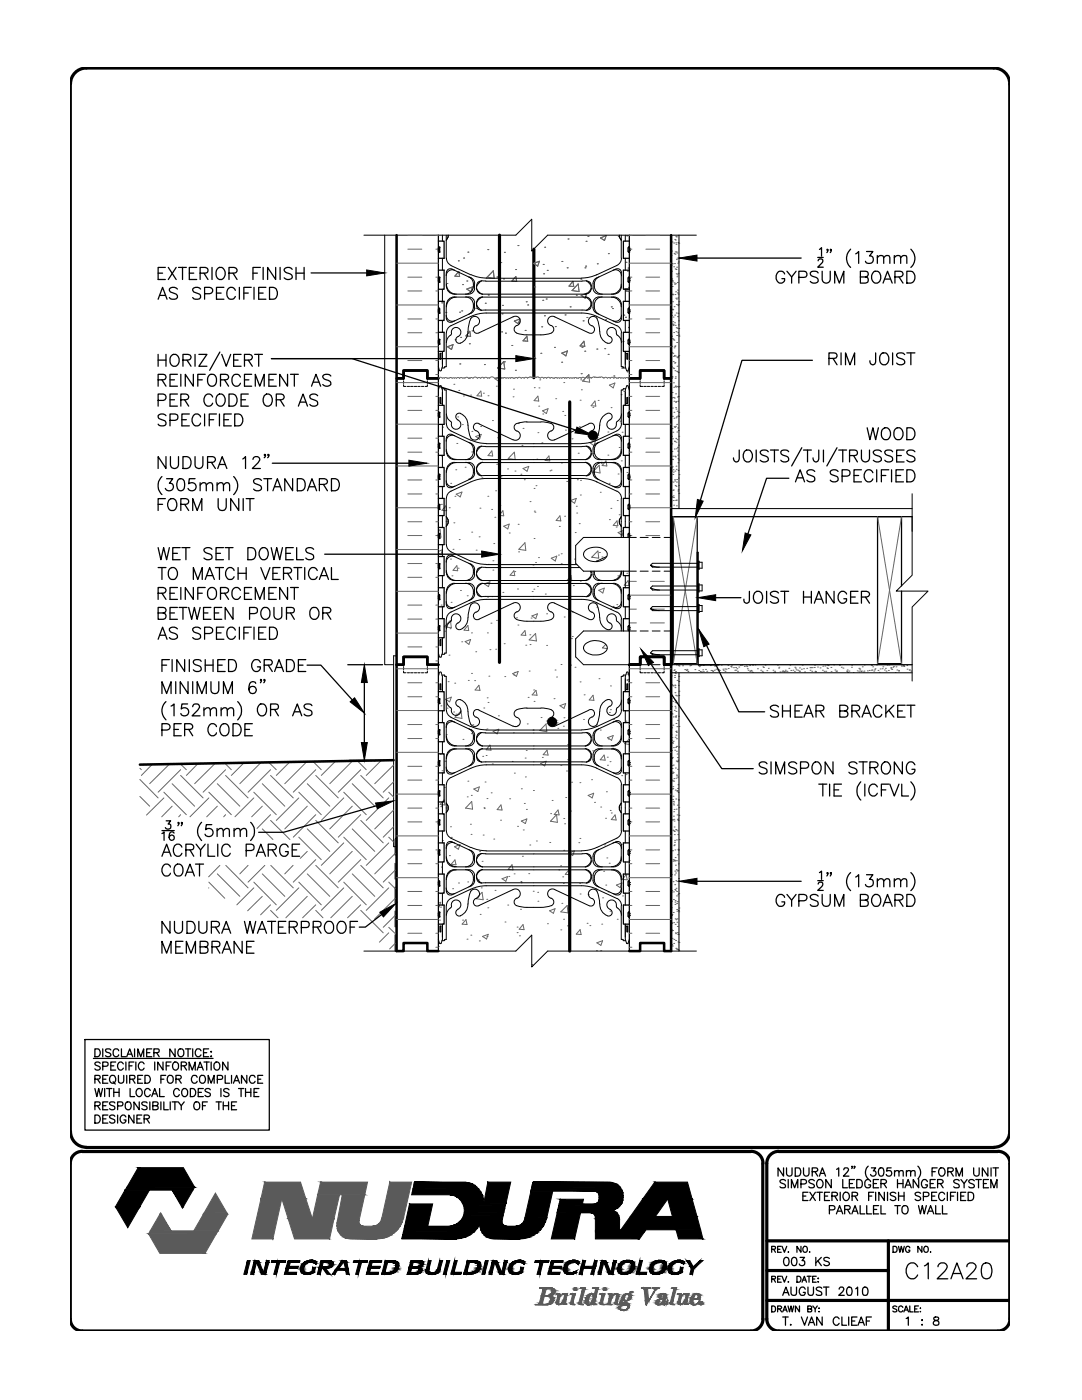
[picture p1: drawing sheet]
<svg xmlns="http://www.w3.org/2000/svg" width="216mm" height="279mm" viewBox="0 0 216 279" stroke-linecap="round" stroke-linejoin="round" font-family="sans-serif">
<!-- layer: LINE9 -->
<g fill="none" stroke="#000" stroke-width=".2">
<path d="M72.6 46.9h30.3l3.2-3.1v6.3l3.2-3.2h29.7M76.8 46.9v85.8h1.7M135.5 46.9v54.6M80.5 76.8v.3h.5M80.5 75.5v.3M80.5 76.1v.4M81.3 77.1h.4M81.9 77.1h.5M82.6 77.1h.6M83.4 77.1h.4M84.1 77.1h.5M85.3 76.8v.3h-.5"/>
<path d="M85.3 75.5v.3M85.3 76.1v.4M127.7 76.8v.3h.5M127.7 75.5v.3M127.7 76.1v.4M128.5 77.1h.5M129.2 77.1h.4M129.9 77.1h.5M130.6 77.1h.5M131.3 77.1h.5M132.5 76.8v.3h-.4M132.5 75.5v.3"/>
<path d="M132.5 76.1v.4M182 98.5v7.5M116.8 109.8a3.2 3.2 0 0 1 4.3 .4 1.47 1.47 0 0 1-1.5 1.8 2.42 2.42 0 0 1-3.2-1.4zM127 107.3h-10.6l-1.5 1.6v3.5l1.5 1.6h10.6M127.7 107.3h1.6M127.7 114h1.6M130.1 107.3h1.6M130.1 114h1.6M132.5 107.3h1.4M132.5 114h1.4M133.9 107.3h.3v25.4h-.3zM133.9 101.5h48.1"/>
<path d="M134.2 103.1v29.6h5.1v-22.5h-.2M182 103.1v11.7l-3.2 3.2h6.4l-3.2 3.1v14.8M79.1 130.9h-.6v38.1h.6M80.5 133.9v.4h.5M80.5 132.7v.3M80.5 133.2v.5M81.3 134.3h.4M81.9 134.3h.5M82.6 134.3h.6M83.4 134.3h.4M84.1 134.3h.5M85.3 133.9v.4h-.5"/>
<path d="M85.3 132.7v.3M85.3 133.2v.5M116.8 128.5a3.2 3.2 0 0 1 4.3 .4 1.47 1.47 0 0 1-1.5 1.8 2.93 2.93 0 0 1-3.1-1.1 1 1 0 0 1 .3-1.1zM127 125.9h-10.6l-1.5 1.6v3.6l1.5 1.6h10.6M127.7 133.9v.4h.5M127.7 133.2v.5M127.7 125.9h1.6M128.5 134.3h.5M129.2 134.3h.4M129.3 132.7h-1.6v.3M129.9 134.3h.5M130.1 132.7h1.6"/>
<path d="M130.1 125.9h1.6M130.6 134.3h.5M131.3 134.3h.5M132.5 133.9v.4h-.4M132.5 133.2v.5M132.5 125.9h1.4M133.9 134.3h48.1M133.9 132.7h-1.4v.3M135.5 134.3v55.5M78.8 172.3v3.2M78.8 177v3.2M79.1 167.2l-.3 .3v3.2"/>
<path d="M72.6 189.8h30.3l3.2-3.2v6.4l3.2-3.2h29.7M78.8 181.8v3.2M78.8 186.5v3.3"/>
</g>
<!-- layer: LINE3 -->
<g fill="none" stroke="#000" stroke-width=".63">
<path d="M99.7 46.9v85.3M106.5 49.7v25.7M113.7 80.2v109.6M153 247.6h48.5M153 253.6h24.3M153 259.5h48.5M177.3 247.6v18"/>
<circle cx="118.4" cy="86.9" r=".61"/>
<circle cx="110.2" cy="144.1" r=".61"/>
</g>
<g fill="#000" stroke="#000" stroke-width=".2">
<path d="M117.8 87.2h1l-.2 .2zM118 86.4h.6zM109.7 144.4h1l-.2 .2zM109.9 143.6h.6z"/>
<path d="M117.8 86.6l-.1 .3h1.2zM117.8 86.6h1l.1 .3z"/>
<path d="M118 86.4l-.2 .2h1zM118 86.4h.6l.2 .2z"/>
<path d="M117.7 86.9l.1 .3h1zM117.7 86.9h1.2l-.1 .3z"/>
<path d="M117.8 87.2l.2 .2h.6zM118 87.4h.6z"/>
<path d="M109.7 143.8l-.1 .3h1.2zM109.7 143.8h1l.1 .3z"/>
<path d="M109.7 143.8h1l-.8-.2zM109.9 143.6h.6l.2 .2z"/>
<path d="M109.6 144.1l.1 .3h1zM109.6 144.1h1.2l-.1 .3z"/>
<path d="M109.7 144.4l.2 .2h.6zM109.9 144.6h.6z"/>
</g>
<!-- layer: HATCH -->
<g fill="none" stroke="#666" stroke-width=".2">
<path d="M79.1 52.5h8.4M81.4 58.1h2.8M81.4 49.7h2.8M81.4 55.3h2.8M81.4 47h2.8M87 58.1h.5M87 49.7h.5M87 55.3h.5M87 47h.5M89.2 56.6h.1M91.5 52.1h.1M91.5 54.2l.2 1-.9-.1z"/>
<path d="M92.3 56.8h.1M92.5 51.5h.1M93.1 56.1h.1M93.1 57.7l1.2-.4-.3 .9zM93.4 50.3h.1M93.6 55.4h.1M97.3 49.8h.1M97.4 58.9h.1M98.4 54l.2 1.6-1.4-.2M98.4 54l-1.2 1.4M99.2 55.3h.1M99.9 52.4h.1"/>
<path d="M100.5 55.7h.1M100.6 50.4h.1M102.9 53.8h.1M102.9 55.2l.2 1-.9-.1zM103.3 49h.1M106.5 52.6l1.1-.5-.3 1zM106.7 57.3h.1M108.3 59.9h.1M108.4 52.8h.1M108.5 54.6h.1M108.7 49.3h.1M109 59.7h.1"/>
<path d="M109.2 54h.1M112.1 52.2h.1M113.2 53.5h.1M113.3 47.7h.1M114.3 56.2l.2 1-.9-.1zM115 58.9h.1M115.4 56.7l.1 1.5-1.4-.2M115.4 56.7l-1.3 1.3M115.9 55.7h.1M116 59l1.1-.5-.3 1zM116.5 58.7h.1M116.7 53.5h.1"/>
<path d="M116.9 53.1h.1M116.9 48.2h.1M117.3 47.2h.1M119.2 52.6h.1M119.8 47.5l1.2-.5-.4 1zM121.4 50.6h.1M123.4 47.2h.1M124.7 57.6h.1M124.9 52.4h.1M125 57.6h.1M125.1 47.1h.1M125.2 54.1h.1"/>
<path d="M125.3 53.5h.1M125.6 57.3l-.7 .8 .7 .1M125.6 52.5h8.3M125.6 58.1h.5M125.6 49.7h.5M125.6 55.3h.5M125.6 47h.5M128.9 58.1h2.7M128.9 49.7h2.7M128.9 55.3h2.7M128.9 47h2.7M133.9 51h.1"/>
<path d="M133.9 56.8h.1M133.9 52.9h.1M134 52.6h.1M134 55.9h.1M134 54.1h.1M134 50.1h.1M134 55.7h.1M134 58.8h.1M134.1 48.3h.1M134.1 57.2h.1M134.1 56h.1M134.2 58.7h.1"/>
<path d="M134.2 52.6h.1M134.2 56.2h.1M134.3 58.8h.1M134.4 48.5h.1M134.4 53.2h.1M134.5 50.6h.1M134.5 56.5h.1M134.6 52.6h.1M134.6 56.7h.1M134.6 47.8h.1M134.7 58.8h.1M134.7 50.7h.1"/>
<path d="M134.7 50.3h.1M134.7 53.7h.1M134.8 47.9h.1M134.8 58.2h.1M134.8 56.6h.1M134.8 47.2h.1M134.8 48.5h.1M134.8 59.5h.1M134.9 48.8h.1M134.9 53.8h.1M134.9 50.3h.1M134.9 54.6h.1"/>
<path d="M135 51.8h.1M135 47.3h.1M135 59.7h.1M135 53.3h.1M135.1 50.5h.1M135.1 55.2h.1M135.1 54.8h.1M135.1 56.4h.1M135.1 58.4h.1M135.2 57.9h.1M135.2 59.5h.1M135.2 52.5h.1"/>
<path d="M135.3 48.4h.1M135.3 54.6h.1M135.3 58.7h.1M135.4 52.3h.1M135.4 48.5h.1M135.5 51.5h.1M79.1 76.4h8.4M79.1 69.2h8.4M79.1 60.9h8.4M81.4 79.1h2.8M81.4 66.4h2.8M81.4 72h2.8"/>
<path d="M81.4 63.7h2.8M87 79.1h.5M87 74.7h.5M87 66.4h.5M87 72h.5M87 63.7h.5M88.2 60.4h.1M88.3 75.5l-.4-.2-.4 .2M88.3 75.5l.6-.2 .3 .2M88.4 60.2h.1M89 62.3h.1M89.6 75.5h-.4"/>
<path d="M90.2 75.5a.4 .4 0 0 0-.6 0M90.4 68.8l-.3 1-.8-.6M90.4 68.8l-1.1 .4M90.6 76.7h.1M90.8 67.8h.1M91 75.5h-.7M91.5 77.9h.1M91.7 62.3h.1M91.7 75.5a.4 .4 0 0 0-.6 0M91.8 72.6h.1M91.9 67.3h.1M92.1 62h.1"/>
<path d="M92.4 75.5a.4 .4 0 0 0-.7 0M92.4 75.5h.4a.44 .44 0 0 1 .7 0M92.5 79h.1M93.6 75.5h.1M93.7 68.6h.1M93.7 66.1l.2 1-.9-.1M93.7 66.1l-.7 .9M93.8 75.5h-.3M93.9 78.9h.1M94.2 66h.1M94.4 75.5a.36 .36 0 0 0-.6 0M95 61.5h.1"/>
<path d="M95.3 75.5l-.5-.2-.4 .2M95.9 75.5a.4 .4 0 0 0-.6 0M95.9 78l.2 1.1-.9-.1zM96.4 78.5h.1M96.6 75.5a.4 .4 0 0 0-.7 0M96.7 72.8h.1M96.8 60.5h.1M97.3 75.5l-.4-.2-.4 .2M97.4 79h.1M97.7 75.5h-.4M98.7 75.5l-.5-.3-.5 .3M98.8 75.6l1.1-.4-.3 .9z"/>
<path d="M99 75.5h-.3M99 77.1h.1M99.3 73.4l1.4 .2zM99.7 76.8h.1M99.9 71.5h.1M99.9 75.2l-.1 .3h-.8M99.9 75.2l-.7 .2M100 75.5l.7-.2 .7 .2M100.1 75.5h-.4M100.1 66.2h.1M100.2 62.6h.1M100.3 60.9h.1"/>
<path d="M100.5 72.2l-1.2 1.2M100.5 72.2l.2 1.4M100.6 72.2h.1M100.9 66.5h.1M101.9 75.5l-.2-.1-.2 .1M102.1 68.9h.1M102.4 79.2h.1M102.4 75.5l-.3-.2-.2 .2M102.5 77.7h.1M102.6 64.1l1.1-.4-.3 .9zM102.7 75.5h-.3M102.8 73.9h.1"/>
<path d="M103.5 64.4h.1M104.8 65.9h.1M105 60.2h.1M105.1 67.1l.2 1-.9-.1zM105.3 60.9h.1M105.5 75.4l-.2 .1a.4 .4 0 0 0-.7 0 .38 .38 0 0 0-.6 0 .42 .42 0 0 0-.7 0 .36 .36 0 0 0-.6 0M106 75.3l-.2-.1-.2 .1M106.3 75.3h-.3M106.6 77.4h.1M106.7 71.4h.1M106.8 75.4h-.5M107.3 79.1l.2 .9h-.9z"/>
<path d="M107.5 75.4l.3 .1a.4 .4 0 0 1 .7 0 .36 .36 0 0 1 .6 0M107.5 75.3l-.2-.1-.5 .1M107.5 77.4h.1M107.7 75.8h.1M107.9 70.5h.1M108.1 65.2h.1M108.6 63h.1M109.8 75.5a.44 .44 0 0 0-.7 0M110.4 75.5a.36 .36 0 0 0-.6 0M110.6 69.3h.1M110.7 75.5h-.3M110.8 65.2h.1"/>
<path d="M110.9 79.6h.1M111.2 75.5l-.3-.2-.3 .2M112.1 72.3h.1M112.1 70.5l1.1-.5-.3 1zM112.5 76.4h.1M112.7 75.5l.7-.2 .3 .2M112.7 75.5a.36 .36 0 0 0-.6 0l-.7-.1-.2 .1M112.7 62.9h.1M113.8 61.2h.1M115.1 75.5l-.3-.2-.2 .2-.7-.1-.2 .1M115.4 75.5h-.3M115.8 79.9h.1"/>
<path d="M115.9 75.8h.1M116 74.6h.1M116 77.8h.1M116.1 69.3h.1M116.2 76.1l1.3-1.3 .2 1.5zM116.3 64h.1M116.5 75.8h.1M116.5 68.1l.2 1-.9-.1zM116.7 70.1h.1M116.7 75.5a.42 .42 0 0 0-.7 0 .36 .36 0 0 0-.6 0M117.1 63.4h.1M117.3 75.5a.36 .36 0 0 0-.6 0"/>
<path d="M117.5 74.8l-.6 .5M117.5 74.8v.5M118.2 75.4l-.2 .1a.4 .4 0 0 0-.7 0M118.7 75.3l-.2-.1-.2 .1M119 75.3h-.3M119.1 69.7h.1M119.2 75.4h-.2M119.4 79.9h.1M119.5 75.4h-.2M120.2 75.4l.3 .1M120.2 75.3l-.2-.1-.5 .1M120.7 69.6h.1"/>
<path d="M120.8 63.8h.1M121.2 75.5a.4 .4 0 0 0-.7 0M121.3 70.7h.1M121.6 76.9l1.1-.5-.3 1zM122 61.2h.1M122.2 61.6h.1M122.5 75h.1M123.1 75.5a.36 .36 0 0 0-.6 0 .42 .42 0 0 0-.7 0 .34 .34 0 0 0-.6 0M123.4 75.5h-.3M123.9 75.5l-.3-.2-.3 .2M123.9 78.8h.1M124.1 73.5h.1"/>
<path d="M124.3 68.2h.1M124.5 62.9h.1M124.5 78.1h.1M124.8 63.3h.1M125.2 74.2h.1M125.6 65.3h-.2l.2 .1M125.6 76.4h8.3M125.6 79.1h.5M125.6 69.2h8.3M125.6 60.9h8.3M125.6 74.7h.5M125.6 66.4h.5"/>
<path d="M125.6 72h.5M125.6 63.7h.5M125.6 75.4l-1.2 .1-.3-.1-.2 .1M128.9 79.1h2.7M128.9 66.4h2.7M128.9 72h2.7M128.9 63.7h2.7M134 67.1h.1M134 62.4h.1M134 67.2h.1M134 63h.1M134 73.2h.1"/>
<path d="M134 69.1h.1M134 70.4h.1M134.1 75.3h.1M134.1 79.4h.1M134.1 75.1h.1M134.1 61.7h.1M134.1 78.3h.1M134.2 64.7h.1M134.2 67.6h.1M134.2 60.2h.1M134.2 61.8h.1M134.3 61.8h.1"/>
<path d="M134.3 64.2h.1M134.3 70.5h.1M134.3 63.3h.1M134.3 65h.1M134.3 73.4h.1M134.3 64.8h.1M134.3 72.2h.1M134.3 67.7h.1M134.4 71.1h.1M134.4 76.4h.1M134.4 79.3h.1M134.4 66.4h.1"/>
<path d="M134.4 77.3h.1M134.4 73.6h.1M134.5 67.9h.1M134.5 69.4h.1M134.5 61.2h.1M134.5 70.9h.1M134.5 79.4h.1M134.6 72.5h.1M134.6 64.4h.1M134.6 62.9h.1M134.6 69.2h.1M134.7 74h.1"/>
<path d="M134.7 69h.1M134.7 72.4h.1M134.7 75.5h.1M134.7 64.9h.1M134.7 77.1h.1M134.8 77h.1M134.8 71.1h.1M134.8 75.2h.1M134.8 78.6h.1M134.8 77.2h.1M134.9 66.2h.1M134.9 62.5h.1"/>
<path d="M134.9 65.4h.1M135 60.8h.1M135 67h.1M135 74.1h.1M135 68.4h.1M135.1 71.3h.1M135.1 73.1h.1M135.1 65.5h.1M135.1 79.2h.1M135.1 74.2h.1M135.1 77.1h.1M135.2 63.2h.1"/>
<path d="M135.2 71.4h.1M135.2 66.4h.1M135.3 61h.1M135.3 71.1h.1M135.3 62.5h.1M135.3 77.2h.1M135.4 64.8h.1M135.4 74.4h.1M135.4 79.1h.1M135.4 64h.1M135.4 60.7h.1M135.4 65.6h.1"/>
<path d="M135.4 66.9h.1M135.4 71h.1M135.4 60.2h.1M135.5 67.1h.1M135.5 77.2h.1M79.1 84.7h8.4M79.1 93h8.4M81.4 81.9h2.8M81.4 90.2h2.8M81.4 98.6h2.8M81.4 87.4h2.8M81.4 95.8h2.8"/>
<path d="M87 81.9h.5M87 90.2h.5M87 98.6h.5M87 87.4h.5M87 95.8h.5M87.7 95h.1M88.1 91h.1M88.1 80.5h.1M88.3 85.2h.1M89.9 96.5h.1M90.8 99h.1M90.9 93.8h.1"/>
<path d="M91 98.6l1.2-.4-.4 1zM91.2 88.5h.1M91.3 83.2h.1M92.3 84.7h.1M92.8 93.2h.1M93.5 95.6h.1M94.1 90.2h.1M94.2 86.1h.1M94.9 87.1l1.1-.4-.3 1zM95.9 85.1h.1M96.2 95.4h.1M97.3 99h.1"/>
<path d="M98.1 90l.2 1-.9-.1zM98.3 83.9h.1M98.9 97.9h.1M99.1 92.7h.1M99.3 87.4h.1M99.5 82.1h.1M100 95.2h.1M101.3 93.6h.1M102.6 90.2l.2 1.5-1.4-.2zM102.8 94h.1M103.4 84.5h.1M103.9 94.6h.1"/>
<path d="M104.2 88.9h.1M104.4 85.5h.1M104.4 93.5l1.1-.4-.3 1zM104.6 95.7h.1M106.6 97.5h.1M106.9 96.9h.1M107.1 91.6h.1M107.3 86.3h.1M107.5 81.1h.1M108.1 88.4h.1M108.3 82l1.1-.4-.4 .9zM108.3 82.6h.1"/>
<path d="M109.5 91l.2 1-.9-.1zM109.7 94h.1M110 93.8h.1M112 92.4h.1M112.3 82.1h.1M112.7 82.9h.1M112.8 85.8h.1M113.1 96.1h.1M113.8 99.9l1.2-.4-.3 .9zM114.1 87.6h.1M115.2 95.7h.1M115.4 90.5h.1"/>
<path d="M115.6 85.2h.1M115.8 98.8h.1M115.8 95.9h.1M117.7 88.4l1.1-.4-.3 .9zM118.2 94.3h.1M118.3 81.3h.1M118.7 80l.2 1.1-.9-.1zM119.6 92.9l.1 1.5-1.4-.3zM119.8 98.2h.1M120 92.5h.1M120.9 92l.2 1-.9-.1zM121.3 86.2h.1"/>
<path d="M121.3 90.8h.1M121.6 96.5h.1M121.9 81.4h.1M123.2 99.9h.1M123.3 94.6h.1M123.5 89.3h.1M123.7 84.1h.1M124 92h.1M124.1 86.3h.1M125.1 94.3h.1M125.6 84.7h8.3M125.6 93h8.3"/>
<path d="M125.6 81.9h.5M125.6 90.2h.5M125.6 98.6h.5M125.6 87.4h.5M125.6 95.8h.5M128.9 81.9h2.7M128.9 90.2h2.7M128.9 98.6h2.7M128.9 87.4h2.7M128.9 95.8h2.7M133.9 100h.1M133.9 96.2h.1"/>
<path d="M134 85.5h.1M134 99.1h.1M134 87.1h.1M134 94h.1M134 93.4h.1M134 88.6h.1M134.1 90.1h.1M134.1 91.6h.1M134.1 85.5h.1M134.1 99.2h.1M134.2 93.2h.1M134.2 81.4h.1"/>
<path d="M134.2 83.1h.1M134.2 87.6h.1M134.2 91.7h.1M134.3 94.7h.1M134.3 97.9h.1M134.3 86.3h.1M134.3 91h.1M134.3 96.2h.1M134.3 93.8h.1M134.3 97.8h.1M134.3 99.9h.1M134.3 94.2h.1"/>
<path d="M134.3 99h.1M134.4 99.3h.1M134.5 83.5h.1M134.5 80.1h.1M134.5 82.3h.1M134.5 85.2h.1M134.5 89.6h.1M134.5 88h.1M134.6 95.7h.1M134.6 88.1h.1M134.6 96h.1M134.6 85.3h.1"/>
<path d="M134.6 91h.1M134.7 94h.1M134.7 96.9h.1M134.8 91.2h.1M134.8 81.4h.1M134.8 80.3h.1M134.8 85.1h.1M134.8 99.9h.1M134.8 80.1h.1M134.8 87.5h.1M134.9 81.6h.1M134.9 83.4h.1"/>
<path d="M134.9 88.3h.1M134.9 93h.1M134.9 97.1h.1M134.9 93.7h.1M135 83.2h.1M135 89.6h.1M135 99.8h.1M135 96.2h.1M135 84.7h.1M135 95.7h.1M135.1 86.2h.1M135.1 87.7h.1"/>
<path d="M135.1 82.1h.1M135.1 89.3h.1M135.2 90h.1M135.2 90.8h.1M135.2 85.4h.1M135.2 80.1h.1M135.3 92.4h.1M135.3 91.6h.1M135.3 98h.1M135.3 83h.1M135.3 93.9h.1M135.3 97.7h.1"/>
<path d="M135.4 95.4h.1M135.4 85.9h.1M135.4 96.9h.1M135.4 83.1h.1M135.4 88.8h.1M135.4 98.5h.1M135.4 82.3h.1M135.4 87.1h.1M135.4 91.8h.1M135.5 94.7h.1M79.1 101.3h8.4M79.1 109.7h8.4"/>
<path d="M79.1 118h8.4M81.4 106.9h2.8M81.4 115.2h2.8M81.4 104.1h2.8M81.4 112.5h2.8M87 106.9h.5M87 115.2h.5M87 104.1h.5M87 112.5h.5M87.5 106l.3-.3 .2 1.5-.5-.1M87.5 110.1l.8-.4-.3 1-.5-.4M88.1 100.7h.1"/>
<path d="M89 101l.1 .9-.9-.1zM89.6 101.3h.1M89.9 111.6h.1M90.2 114.9h.1M90.4 109.6h.1M90.6 104.3h.1M91.2 112.9l.1 1-.9-.1zM91.4 113.4h.1M91.6 107.7h.1M91.9 117.8h.1M93.2 118.9h.1M93.5 115.7h.1"/>
<path d="M94.1 106.2h.1M95 109.8h.1M95.6 107.1h.1M95.8 101.4h.1M96.7 116.5l1.1-.4-.3 1zM97.3 119.2h.1M97.4 112.6h.1M98.1 101.7h.1M98.1 119.1h.1M98.4 113.8h.1M98.4 111.9h.1M98.5 108.5h.1"/>
<path d="M98.7 103.2h.1M99.8 100.9h.1M100.3 118.2h.1M100.3 101.9l.2 1h-.9zM100.5 105l1.1-.4-.3 1zM101.6 106.4h.1M102.5 113.9l.2 1-.9-.1zM102.7 114.1h.1M103.3 117.5h.1M103.4 104.6h.1M103.5 110.1h.1M104.7 108.3l.2 1.5-1.4-.2z"/>
<path d="M105.8 100.1h.1M106.2 118.1h.1M106.4 112.8h.1M106.5 117.6h.1M106.6 107.5h.1M106.6 102h.1M106.7 102.2h.1M106.9 112.3h.1M107.2 117h.1M107.5 111.3h.1M108.8 118.6h.1M110 111.4l1.1-.4-.3 1z"/>
<path d="M111.4 110.8h.1M111.6 105.1h.1M111.7 102.9l.2 1.1-.9-.1zM112 110.5h.1M112 112.5h.1M112.7 103h.1M113.3 116.2h.1M113.9 114.9l.2 1-.9-.1zM114.4 116.9h.1M114.6 111.6h.1M114.8 106.3h.1M115 101h.1"/>
<path d="M115.1 102.4h.1M115.6 104.5h.1M115.8 116h.1M117.3 118.9h.1M119.3 109.9l.2 1.5-1.4-.2zM119.5 117.8l1.1-.4-.3 .9zM119.6 110.3h.1M120.1 111.2h.1M121.6 103.7h.1M121.9 101.5h.1M122.6 115.8h.1M123 105.2h.1"/>
<path d="M123.1 104l.2 .9-.9-.1zM123.3 114.9h.1M123.3 106.3l1.1-.4-.3 .9zM123.5 102.7h.1M125.1 114.4h.1M125.3 115.9l.2 1-.9-.1zM125.6 118.8h8.3M125.6 116h1.4M125.6 101.3h8.3M125.6 106.9h.5M125.6 104.1h.5M128.9 106.9h2.7"/>
<path d="M128.9 104.1h2.7M129.8 116h2.8M134.3 103.1l4.8 29.3M134.4 100.8h.1M135 101h.1M139.1 103.1l-4.8 29.3M175.1 103.1l4.8 29.3M179.9 103.1l-4.8 29.3M79.1 126.4h8.4M79.1 133.5h8.4M81.4 123.6h2.8M81.4 120.8h2.8"/>
<path d="M81.4 129.1h2.8M81.4 139.1h2.8M81.4 136.3h2.8M87 123.6h.5M87 131.9h.5M87 120.8h.5M87 129.1h.5M87 139.1h.5M87 136.3h.5M88 120.8h.1M88.8 126h.1M88.9 139.6l1.2-.5-.4 1z"/>
<path d="M89.1 125.1h.1M89.4 136h.1M89.6 130.8h.1M89.8 125.5h.1M89.9 123.8l.2 1.5-1.4-.2zM90 120.2h.1M90.7 136.3h.1M92.1 128.1h.1M92.8 128l1.1-.4-.3 1zM93.4 124.8l.1 1h-.9zM93.4 135.8h.1M94.1 134.4h.1"/>
<path d="M94.1 126.3h.1M94.7 135.8h.1M94.9 130.1h.1M95.6 136.8l.2 1-1-.1zM97.2 139.3h.1M97.3 126.3h.1M97.6 134.9h.1M97.8 129.7h.1M98 124.4h.1M98.9 129.6h.1M99.1 123.8h.1M100.6 128.5h.1"/>
<path d="M100.7 135h.1M102.3 134.4l1.1-.4-.3 1zM102.5 134.7h.1M102.7 134.2h.1M103.1 123.3h.1M103.3 124.7h.1M104.7 125.8l.2 1-.9-.1zM104.9 128.8h.1M105.4 139.2h.1M105.6 133.9h.1M105.6 127.7l1.3-1.3 .1 1.5zM105.7 126.7h.1"/>
<path d="M105.8 128.6h.1M106 123.3h.1M106.1 122.9l1.1-.4-.3 1zM106.5 137.7h.1M106.6 140h.1M106.9 137.8l.3 1-1-.1zM109.1 122.5h.1M109.1 128.8h.1M110.5 139.4h.1M110.8 133.7h.1M111.1 135.1h.1M111.9 132.6h.1"/>
<path d="M112.6 123.1h.1M113.6 138h.1M113.8 132.7h.1M114 127.5h.1M114.2 127h.1M114.2 122.2h.1M114.7 133.2h.1M115.8 136.1h.1M116.6 138.7h.1M118.3 138.8l.2 1-.9-.1zM119.1 121.2h.1M119.5 135.5h.1"/>
<path d="M120.9 128.6l-.7 .7 1 .1M121.8 136.9h.1M121.8 121.5h.1M122.4 121h.1M123.1 120.7h.1M125 134.5h.1M125.6 135.5l-.5 .2 .5 .3M125.6 124.3h1.4M125.6 121.6h1.4M125.6 133.5h8.3M125.6 139.1h.5M125.6 136.3h.5"/>
<path d="M128.9 139.1h2.7M128.9 136.3h2.7M129.8 124.3h2.8M129.8 121.6h2.8M133.9 139h.1M133.9 139.8h.1M133.9 139.4h.1M134 134.9h.1M134 136.6h.1M134.2 136.8h.1M134.3 140h.1M134.3 136.9h.1"/>
<path d="M134.5 133.8h.1M134.5 133.7h.1M134.6 135.2h.1M134.6 134.8h.1M134.6 136.7h.1M134.6 134.3h.1M134.7 138.2h.1M134.7 136.8h.1M134.7 137.2h.1M134.7 139.8h.1M134.8 134.4h.1M134.8 138.8h.1"/>
<path d="M134.8 134h.1M135 132.7h.1M135 138.9h.1M135.1 135.8h.1M135.4 136.8h.1M135.4 132.8h.1M135.4 138.8h.1M135.4 136h.1M135.4 135h.1M135.5 138h.1M135.5 132.9h.1M136.2 132.9h.1"/>
<path d="M136.6 133.6h.1M136.9 133.8h.1M137 133.6h.1M137.1 133.7h.1M137.3 134h.1M137.6 132.9h.1M137.8 132.8h.1M138.7 133.6h.1M139.4 132.9h.1M139.4 133.8h.1M139.5 133h.1M139.7 132.8h.1"/>
<path d="M139.7 134h.1M140 134.1h.1M140.2 133.7h.1M140.3 132.8h.1M140.3 134.1h.1M140.8 133.6h.1M141 134h.1M141.7 132.8h.1M141.9 133.8h.1M142.1 133.8h.1M142.2 134h.1M142.5 133.8h.1"/>
<path d="M142.6 133h.1M142.8 132.8h.1M142.8 133.5h.1M143.1 133.7h.1M143.4 133.7h.1M143.6 133.8h.1M143.9 132.7h.1M144.2 133.5h.1M144.3 133.8h.1M144.6 133.5h.1M144.7 134h.1M144.9 133.5h.1"/>
<path d="M145.3 132.8h.1M145.3 133.4h.1M145.8 133h.1M145.9 133.1h.1M146 132.7h.1M146.4 133.3h.1M146.6 133.8h.1M146.8 133.2h.1M146.8 133.8h.1M147 133.5h.1M147.2 134h.1M147.4 133.1h.1"/>
<path d="M147.7 132.8h.1M148 132.7h.1M148.5 133h.1M148.9 132.9h.1M149 133h.1M149.1 133.5h.1M149.3 133.8h.1M149.6 132.8h.1M149.6 134h.1M149.8 133.8h.1M150 133.9h.1M150.1 132.7h.1"/>
<path d="M150.2 134.2h.1M150.2 132.7h.1M150.6 132.7h.1M151.1 133.5h.1M151.8 133.8h.1M152.1 134h.1M152.2 133.1h.1M152.2 134.2h.1M152.3 133.2h.1M152.7 132.7h.1M153 133.8h.1M153.3 133.4h.1"/>
<path d="M154.2 133.8h.1M154.3 134.2h.1M154.6 134.2h.1M154.6 134h.1M155.1 132.7h.1M155.4 133.3h.1M155.4 133.2h.1M155.6 134.1h.1M156.1 134.1h.1M156.2 133.9h.1M156.4 134h.1M156.4 134.1h.1"/>
<path d="M156.7 134h.1M156.7 133.8h.1M157 134h.1M157.4 133.4h.1M157.6 132.7h.1M157.8 133.8h.1M158.2 133.8h.1M158.5 134.1h.1M158.6 133.2h.1M158.7 133.3h.1M158.8 133.7h.1M159.2 133.8h.1"/>
<path d="M159.4 133.9h.1M159.5 133.3h.1M159.5 134h.1M159.9 133.5h.1M160.1 132.7h.1M160.3 133.5h.1M160.5 134.1h.1M161 133.4h.1M161.6 133.3h.1M161.6 133.8h.1M161.8 133.3h.1M162 134h.1"/>
<path d="M162.1 133.3h.1M162.5 133.2h.1M162.5 132.7h.1M162.6 134h.1M162.7 134h.1M162.7 134.1h.1M163.1 133.1h.1M163.6 133.3h.1M164.1 133.8h.1M164.2 133h.1M164.4 134h.1M164.6 132.9h.1"/>
<path d="M164.8 134h.1M165 133.3h.1M165 132.7h.1M165.1 133.4h.1M165.2 132.8h.1M165.8 133.2h.1M165.8 134.1h.1M166.3 132.7h.1M166.6 133.7h.1M166.8 134h.1M166.9 133.9h.1M167.5 132.7h.1"/>
<path d="M167.9 133.2h.1M168.2 133.3h.1M168.9 133.9h.1M169 134.1h.1M169.1 133.7h.1M169.1 134.2h.1M169.4 133.9h.1M169.9 133.2h.1M169.9 132.7h.1M170.2 134.2h.1M171 133.9h.1M171.3 134.1h.1"/>
<path d="M171.4 133.4h.1M171.5 133.7h.1M171.5 133.5h.1M171.8 134h.1M171.9 133.9h.1M172.1 133.1h.1M172.2 134.1h.1M172.4 133.9h.1M172.4 132.7h.1M173.1 133.9h.1M173.5 133.8h.1M173.8 132.7h.1"/>
<path d="M173.9 133.8h.1M173.9 132.8h.1M174 133.7h.1M174.1 133.1h.1M174.3 133.9h.1M174.5 133.7h.1M174.6 133.5h.1M174.9 132.7h.1M175.2 133.8h.1M175.4 134.2h.1M175.6 133.5h.1M176 133.5h.1"/>
<path d="M176.2 133.1h.1M176.5 133.7h.1M176.7 133.4h.1M176.8 133.9h.1M177 132.7h.1M177.3 133.8h.1M177.4 132.7h.1M177.7 133.3h.1M177.8 133.5h.1M177.9 133.6h.1M178.2 133.2h.1M178.3 133h.1"/>
<path d="M178.6 134.2h.1M178.8 133.1h.1M179 133.7h.1M179.3 133.8h.1M179.3 133.9h.1M179.8 132.7h.1M179.9 133h.1M180.2 132.8h.1M180.3 132.9h.1M180.4 133h.1M180.9 132.8h.1M181 133.5h.1"/>
<path d="M181.4 133.7h.1M181.5 133.7h.1M181.8 133.9h.1M27.9 153.3l.3 .3M27.9 158.9l2 2M27.9 155.6l3.7 3.6M30.4 152.6l-2.2 2.2M32.7 159.2l-3.5 3.5M32.7 158.1l4.5 4.5M33.8 152.5l-3.9 3.9M34.3 156.4l4.5 4.5M36 152.5l1.2 1.1"/>
<path d="M36 153.6l-4.4 4.5M36 154.8l4.5 4.4M39.5 152.4l-2.3 2.4M41.7 159.2l-3.8 3.8M41.7 158.1l4.5 4.5M42.9 152.3l-4.1 4.1M43.4 156.4l4.5 4.5M44.8 152.3l1.4 1.3M45 153.6l-4.5 4.5M45 154.8l4.5 4.4M48.7 152.3l-2.5 2.5M50.6 159.2l-3.7 3.8"/>
<path d="M50.6 158.1l4.5 4.5M52.1 152.2l-4.2 4.2M52.3 156.4l4.5 4.5M53.7 152.2l1.4 1.4M54 153.6l-4.5 4.5M54 154.8l4.5 4.4M57.8 152.1l-2.7 2.7M59.6 159.2l-4.5 4.5M59.6 158.1l4.5 4.5M61.2 152l-4.4 4.4M61.3 156.4l4.5 4.5M62.5 152l1.6 1.6"/>
<path d="M63 153.6l-4.5 4.5M63 154.8l4.5 4.4M66.9 151.9l-2.8 2.9M68.6 159.2l-4.5 4.5M68.6 158.1l4.5 4.5M70.3 151.9l-4.5 4.5M70.3 156.4l4.5 4.5M71.3 151.8l1.8 1.8M72 153.6l-4.5 4.5M72 154.8l4.5 4.4M74.6 151.8l.2 .1M76.1 151.8l-3 3"/>
<path d="M77.6 159.2l-4.5 4.5M77.6 158.1l.9 1M78.5 156l-2 2.1M78.5 152.7l-3.7 3.7M79.1 141.8h8.4M79.1 150.1h8.4M79.1 158.5h8.4M81.4 147.4h2.8M81.4 155.7h2.8M81.4 144.6h2.8M81.4 152.9h2.8M87 147.4h.5"/>
<path d="M87 155.7h.5M87 144.6h.5M87 152.9h.5M87.9 150.6h.1M88 140.9h.1M88.2 153.8h.1M88.6 159.7l.2 .9h-1zM88.7 157.2h.1M88.8 151.9h.1M89 146.6h.1M89.2 141.3h.1M90.5 142.1h.1"/>
<path d="M91 142.5h.1M92 141.9l.2 1.5-1.4-.2zM92.4 147.6h.1M93.2 159h.1M93.4 155.9h.1M94 158.7h.1M94 146.4h.1M94.1 160l.2 1.5-1.4-.2zM94.3 144.6h.1M94.5 157.5l1.1-.5-.3 1zM96.3 150.9h.1M96.5 141.3h.1"/>
<path d="M96.8 156.1h.1M97 150.8h.1M97.2 145.5h.1M97.2 159.4h.1M97.4 140.2h.1M97.8 148.7l.2 1-1-.1zM98 158.2h.1M98.2 152.5h.1M98.4 146l1.1-.5-.3 1zM99.5 142.9h.1M101.7 159.4h.1M102.2 152h.1"/>
<path d="M102.4 146.2h.1M102.6 154.3h.1M102.8 145h.1M103.3 144.8h.1M104 157.4h.1M104.8 151.3h.1M104.8 155.1h.1M105 149.8h.1M105.2 144.5h.1M106.4 145.7h.1M106.4 157.8h.1M107.9 152.3l1.1-.4-.3 1z"/>
<path d="M108 143.2h.1M108.2 151.2h.1M108.9 144.5l.2 1.5-1.4-.2zM109.1 149.7l.3 1-1-.1zM110.2 159.8h.1M111.3 145.4h.1M111.7 140.8l1.2-.4-.4 1zM111.9 152.7h.1M112.4 144.9h.1M112.5 143.2h.1M112.9 159.2h.1M113 153.9h.1"/>
<path d="M113.3 148.6h.1M113.3 151.6h.1M113.5 143.3h.1M114.1 156.1h.1M115.7 156.2h.1M116.4 143.6h.1M117.4 158.7l1.1-.4-.3 .9zM118 155.6h.1M118.3 149.8h.1M119.8 145.7h.1M120.5 150.7l.2 1-.9-.1zM121 158h.1"/>
<path d="M121.2 151.1h.1M121.2 152.7h.1M121.4 147.5h.1M121.6 142.2h.1M121.7 152h.1M121.8 141.6h.1M122 147.7l-.8-.5 1.2-.4-.4 1M122.2 149.3h.1M122.4 143.6h.1M124.1 154.8h.1M124.9 143.9h.1M124.9 154.6h.1"/>
<path d="M125.6 147.5l-1 .9 1 .2M125.6 141.8h8.3M125.6 150.1h8.3M125.6 158.5h8.3M125.6 147.4h.5M125.6 155.7h.5M125.6 144.6h.5M125.6 152.9h.5M128.9 147.4h2.7M128.9 155.7h2.7M128.9 144.6h2.7M128.9 152.9h2.7"/>
<path d="M133.9 146.7h.1M134 148.2h.1M134 142.4h.1M134 149.8h.1M134 141h.1M134 145.1h.1M134 147.7h.1M134 151.3h.1M134 145.3h.1M134.1 147.2h.1M134.1 155.7h.1M134.1 148.2h.1"/>
<path d="M134.1 152.8h.1M134.1 153.4h.1M134.1 157.5h.1M134.1 142.5h.1M134.2 154.3h.1M134.2 151.2h.1M134.2 154.1h.1M134.2 155.9h.1M134.2 159.5h.1M134.2 148.3h.1M134.3 157.4h.1M134.3 144.7h.1"/>
<path d="M134.3 157h.1M134.3 158.9h.1M134.3 159.9h.1M134.3 143.1h.1M134.3 147.9h.1M134.3 152.7h.1M134.3 154.2h.1M134.4 149.2h.1M134.4 155.9h.1M134.5 155.4h.1M134.5 141.8h.1M134.6 149.7h.1"/>
<path d="M134.7 141h.1M134.7 147.1h.1M134.7 157.7h.1M134.7 140.2h.1M134.8 141.3h.1M134.8 143h.1M134.8 153.3h.1M134.8 149.2h.1M134.8 143.1h.1M134.8 142.9h.1M134.8 159.5h.1M134.8 146h.1"/>
<path d="M134.9 144.4h.1M134.9 155.3h.1M134.9 142h.1M134.9 146.7h.1M134.9 140.3h.1M134.9 145.9h.1M134.9 149h.1M134.9 151.9h.1M135 147.4h.1M135 149.9h.1M135 154.7h.1M135 146.2h.1"/>
<path d="M135 149h.1M135 154.8h.1M135.1 145h.1M135.1 157.9h.1M135.1 157.8h.1M135.1 150.5h.1M135.1 152h.1M135.1 151.2h.1M135.2 153.5h.1M135.2 157.3h.1M135.2 143.7h.1M135.2 157.9h.1"/>
<path d="M135.2 155.1h.1M135.3 156.6h.1M135.3 151.7h.1M135.3 158.1h.1M135.4 159.6h.1M135.4 159.7h.1M135.4 142.9h.1M135.4 149.1h.1M135.4 140.7h.1M135.5 145h.1M34.3 160.9l-2 2.1M36 162.6l-.3 .4"/>
<path d="M41.7 177.2h-.1M41.7 176.1l3.1 3.2M43.4 160.9l-2.2 2.1M43.4 174.4l4.5 4.5M43.9 172.7l-2.3 2.3M45 162.6l-.4 .4M45.1 172.7l4.4 4.5M49.5 172.7l-1.6 1.7M50.6 177.2l-3.3 3.4M50.6 176.1l4.5 4.5M52.3 160.9l-2.1 2.1M52.3 178.9l-2.9 2.9"/>
<path d="M52.3 174.4l4.5 4.5M52.3 165.4l2.2 2.1M52.8 172.7l-3.3 3.4M54 162.6l-2.7 2.7M54 163.7l3.8 3.8M54 172.7l4.5 4.5M58.5 172.7l-1.7 1.7M59.6 177.2l-4.5 4.5M59.6 176.1l4.5 4.5M59.6 167.1l4.5 4.5M61.3 160.9l-4.5 4.5M61.3 169.9l-1.4 1.4"/>
<path d="M61.3 178.9l-4.3 4.3M61.3 174.4l4.5 4.5M61.3 165.4l4.5 4.5M63 162.6l-4.5 4.5M63 171.6l-4.5 4.5M63 172.7l4.5 4.5M63 163.7l4.5 4.5M68.6 168.2l-4.5 4.5M68.6 177.2l-4.5 4.5M68.6 176.1l4.5 4.5M68.6 167.1l4.5 4.5M70.3 160.9l-4.5 4.5"/>
<path d="M70.3 169.9l-4.5 4.5M70.3 178.9l-4.3 4.3M70.3 174.4l4.5 4.5M70.3 165.4l4.5 4.5M72 162.6l-4.5 4.5M72 171.6l-4.5 4.5M72 172.7l4.5 4.5M72 163.7l4.5 4.5M77.6 168.2l-4.5 4.5M77.6 177.2l-4.5 4.5M77.6 176.1l1.2 1.2M77.6 167.1l.9 .9"/>
<path d="M78.5 165l-2 2.1M78.5 161.7l-3.7 3.7M78.8 173.7l-2.3 2.4M78.8 170.3l-4 4.1M78.8 179.3l-4 4.1M79.1 166.8h8.4M79.1 175.2h8.4M81.4 164h2.8M81.4 172.4h2.8M81.4 161.3h2.8M81.4 169.6h2.8M81.4 177.9h2.8"/>
<path d="M87 164h.5M87 172.4h.5M87 161.3h.5M87 169.6h.5M87 177.9h.5M87.9 178.3h.1M87.9 161h.1M88.1 173h.1M88.1 160.8h.1M88.3 167.8h.1M88.4 162.5h.1M89.7 170.8h.1"/>
<path d="M89.9 165h.1M90.1 167.1h.1M90.3 177.4h.1M90.7 169l1.1-.4-.3 .9zM90.8 171.6l.2 1-1-.1zM91.5 176.2h.1M93.3 176h.1M93.9 164.5h.1M94 166.5h.1M95.4 175.6h.1M95.7 170h.1M96 177.2h.1"/>
<path d="M96.2 171.9h.1M96.2 178.1l.2 1.5-1.4-.2zM96.4 166.7h.1M96.6 161.2h.1M96.6 161.4h.1M97.1 179.5h.1M98.5 167.5h.1M98.8 177.7h.1M99.9 163.7h.1M100 160.6l.2 1.1-1-.1zM100.2 175.4l1.1-.5-.4 1zM101.5 174.9h.1"/>
<path d="M102.2 172.6l.2 1-1-.1zM102.6 174.4h.1M103.3 164.9h.1M103.9 175.9h.1M104 176.2h.1M104 163.9l1.1-.5-.3 1zM104.2 170.9h.1M104.4 165.6h.1M104.6 160.3h.1M105 161.5h.1M105.5 174.4h.1M105.7 168.6h.1"/>
<path d="M106.4 177.9h.1M107 167.8h.1M107.3 178.1h.1M107.3 179.9h.1M109.7 168.1h.1M109.9 162.4h.1M111.1 162.6l.1 1.5-1.4-.2zM111.4 161.7l.2 .9-1-.1zM111.5 173.6h.1M111.9 172.8h.1M112.3 175h.1M112.4 176.3h.1"/>
<path d="M112.5 169.7h.1M112.5 163.4h.1M112.7 164.4h.1M113.5 161.9h.1M113.5 170.3l1.1-.5-.3 1zM113.6 173.6l.2 1-1-.1zM113.8 161.9h.1M115.5 168.2h.1M115.7 176.3h.1M115.7 167.3h.1M115.8 178.4h.1M117.4 178.5h.1"/>
<path d="M118.6 160.1h.1M119.9 161.1h.1M120.2 179.2h.1M120.5 173.9h.1M120.6 168.6h.1M120.8 163.3h.1M120.9 176.6h.1M121.1 171.2h.1M121.3 178h.1M121.6 172.3h.1M121.8 161.7h.1M122 162.2h.1"/>
<path d="M122.7 162.6l.3 1h-1zM123 176.6l1.1-.4-.3 1zM124 168.6h.1M124.2 178.8h.1M124.9 174.7h.1M124.9 174.6l.3 1-1-.1zM125.5 171.7h.1M125.6 166.8h8.3M125.6 175.2h8.3M125.6 164h.5M125.6 172.4h.5M125.6 161.3h.5"/>
<path d="M125.6 169.6h.5M125.6 177.9h.5M128.9 164h2.7M128.9 172.4h2.7M128.9 161.3h2.7M128.9 169.6h2.7M128.9 177.9h2.7M134 178h.1M134 169.8h.1M134 174.6h.1M134 179.9h.1M134 177.7h.1"/>
<path d="M134.2 163.6h.1M134.2 169.8h.1M134.3 165.7h.1M134.3 171.9h.1M134.3 176h.1M134.3 171.6h.1M134.3 160.4h.1M134.4 178h.1M134.4 179.5h.1M134.4 162.9h.1M134.4 165.8h.1M134.4 162h.1"/>
<path d="M134.4 160.6h.1M134.4 160h.1M134.5 163.5h.1M134.5 168.8h.1M134.5 165h.1M134.5 161.5h.1M134.5 163.9h.1M134.5 171.6h.1M134.5 166.6h.1M134.5 168.6h.1M134.5 165.9h.1M134.6 168.1h.1"/>
<path d="M134.6 167.7h.1M134.6 171.8h.1M134.6 174.6h.1M134.6 173.8h.1M134.6 176.6h.1M134.6 177.5h.1M134.7 169.6h.1M134.7 171.1h.1M134.7 179.7h.1M134.8 172.7h.1M134.8 177.7h.1M134.8 174.2h.1"/>
<path d="M134.8 165.6h.1M134.8 175.8h.1M134.9 177.3h.1M134.9 165.6h.1M134.9 161.5h.1M134.9 173.6h.1M135 178.8h.1M135 167.6h.1M135 171.8h.1M135 177.9h.1M135.1 173.8h.1M135.1 179.9h.1"/>
<path d="M135.1 162.6h.1M135.1 165.8h.1M135.1 160.7h.1M135.1 163.6h.1M135.2 170.6h.1M135.2 163.5h.1M135.2 166.6h.1M135.3 173.8h.1M135.3 178.5h.1M135.3 169.5h.1M135.3 169.7h.1M135.3 163.7h.1"/>
<path d="M135.4 175.8h.1M135.4 172.4h.1M135.4 169.6h.1M135.4 175.3h.1M135.4 161.2h.1M135.4 178.3h.1M135.5 162.7h.1M135.5 167.6h.1M54 180.6l-2 2M54 181.7l1.5 1.5M63 180.6l-2.6 2.6M63 181.7l1.4 1.5"/>
<path d="M72 180.6l-2.6 2.6M72 181.7l4.5 4.5M77.6 186.2l-1.9 1.8M77.6 185.1l1.2 1.2M78.8 182.7l-2.3 2.4M78.8 188.3l-1.1 1.1M79.1 183.5h8.4M81.4 180.7h2.8M81.4 186.3h2.8M87 180.7h.5M87 189h.5M87 186.3h.5"/>
<path d="M87.5 188.9h.1M87.5 180.2l.4-.1-.3 .9-.1-.1M87.7 183.6h.1M87.9 181h.1M92.3 183.6h.1M93 183.5l.2 1-1-.1zM93.2 187.4h.1M94 186.6h.1M95.6 187.8h.1M95.8 182.5h.1M96.3 186.9l1.1-.4-.3 .9zM97.2 186.9h.1"/>
<path d="M97.3 181.2h.1M100.8 184h.1M101.3 180.6h.1M103.2 186.1h.1M103.2 185h.1M103.6 186.8h.1M103.9 181.5h.1M104.4 184.5l.2 1-1-.1zM106.1 192.5h.1M109.2 184.3h.1M109.7 181.8l1.1-.5-.4 1zM111.9 185.6h.1"/>
<path d="M111.9 182l1.3-1.3 .1 1.5zM112.1 180.3h.1M112.5 183.5h.1M113.2 184.8h.1M115.8 185.5l.2 1-1-.1zM117.2 184.3h.1M117.7 184.7h.1M119 189.7h.1M119.1 188.2l1.1-.5-.3 1zM119.9 189.7h.1M120.1 184.4h.1M121.7 181.8h.1"/>
<path d="M123.2 183.5h.1M125.6 183.5h8.3M125.6 180.7h.5M125.6 189h.5M125.6 186.3h.5M128.9 180.7h2.7M128.9 186.3h2.7M133.9 182.7h.1M134 181.2h.1M134 185.6h.1M134 182.7h.1M134 184.2h.1"/>
<path d="M134 188.5h.1M134.1 185.7h.1M134.1 182.5h.1M134.1 187.3h.1M134.2 188.8h.1M134.2 185.7h.1M134.3 182.1h.1M134.4 184.1h.1M134.4 188.3h.1M134.5 187.5h.1M134.7 180h.1M134.7 180.5h.1"/>
<path d="M134.7 184.5h.1M134.7 183.4h.1M134.8 186.2h.1M134.8 187.7h.1M134.8 186.3h.1M134.8 189.3h.1M134.9 183.5h.1M135 189.4h.1M135 180.3h.1M135 181.5h.1M135.1 181.8h.1M135.1 184.1h.1"/>
<path d="M135.1 183.4h.1M135.1 189.5h.1M135.1 184.9h.1M135.1 186.1h.1M135.2 186.5h.1M135.3 188h.1M135.3 189.5h.1M135.4 181.7h.1M135.4 186.5h.1M135.4 182h.1M135.4 189.7h.1M135.5 188.1h.1"/>
<path d="M135.5 181.2h.1"/>
</g>
<!-- layer: LINE50 -->
<path d="M79.1 46.9v28.6h1.4v-1.6h4.8v1.6h2.2h-2.2v-1.6h-4.8v1.6h-1.4v57.2h1.4v-1.6h4.8v1.6h2.2h-2.2v-1.6h-4.8v1.6h-1.4v57.1h1.4v-1.6h4.8v1.6h2.2M133.9 46.9v28.6h-1.4v-1.6h-4.8v1.6h-2.1h2.1v-1.6h4.8v1.6h1.4v114.3h-1.4v-1.6h-4.8v1.6h-2.1M125.6 132.7h2.1v-1.6h4.8v1.6h1.4h-1.4v-1.6h-4.8v1.6zM78.5 151.7l-50.6 .9" fill="none" stroke="#000" stroke-width=".51"/>
<!-- layer: line25 -->
<g fill="none" stroke="#000" stroke-width=".25">
<path d="M87.5 55.7h.1M87.5 56h.1M87.5 53.9h1.1v3.8h-1.1M87.5 50h.1M87.5 49.7h.1M87.5 48.1h1.1v3.4h-1.1M87.5 46.9v142.9M87.5 56.2l.1 .1 .1-.1M87.5 55.5l.2-.1v.8M87.5 49.5l.1-.2 .1 .2M87.6 55.4h.1M87.6 56.3h.1"/>
<path d="M87.6 50.3h.1M87.6 49.3h.1M87.7 49.5v.8l-.2-.1M125.3 49.5v.7M125.3 55.5v.7M125.4 56.2l.1 .1M125.4 55.5l.1-.2 .1 .2M125.4 50.2l.1 .1M125.4 55.4h.1M125.4 56.3h.1M125.4 50.3h.1M125.4 49.3h.1"/>
<path d="M125.6 55.7h.1M125.6 56h.1M125.6 53.9h-1.2v3.8h1.2M125.6 50h.1M125.6 49.7h.1M125.6 48.1h-1.2v3.4h1.2M125.6 46.9v142.9M125.6 56.2l-.1 .1M125.6 49.5l-.1-.2-.1 .2M125.6 50.2l-.1 .1M87.5 68.1h.1M87.5 68.4h.1"/>
<path d="M87.5 66.3h1.1v3.8h-1.1M87.5 61.9h.1M87.5 62.2h.1M87.5 60.1h1.1v3.9h-1.1M87.5 62.4l.1 .1 .1-.1M87.5 61.6l.2-.1v.9M87.6 67.8h.1M87.6 68.7h.1M87.6 62.5h.1M87.7 67.9l-.1-.2-.1 .2M87.7 67.9v.7l-.2-.1M125.3 61.7v.7"/>
<path d="M125.3 67.9v.7M125.4 68.5l.1 .2M125.4 62.4l.1 .1M125.4 61.6l.1-.1 .1 .1M125.4 67.8h.1M125.4 68.7h.1M125.4 62.5h.1M125.5 67.7l.1 .2M125.5 67.7l-.1 .2M125.6 68.1h.1M125.6 68.4h.1M125.6 66.3h-1.2v3.8h1.2"/>
<path d="M125.6 61.9h.1M125.6 62.2h.1M125.6 60.1h-1.2v3.9h1.2M125.6 68.5l-.1 .2M125.6 62.4l-.1 .1M87.5 83h.1M87.5 82.6h.1M87.5 80.9h1.1v3.8h-1.1M87.5 89.2h.1M87.5 88.8h.1M87.5 87.1h1.1v3.8h-1.1M87.5 95.4h.1"/>
<path d="M87.5 95h.1M87.5 93.3h1.1v3.8h-1.1M87.5 99.5h1.1v3.4h-1.1M87.5 82.4l.1-.1 .1 .1M87.5 88.6l.1-.1 .1 .1M87.5 94.8l.1-.2 .1 .2M87.6 83.3h.1M87.6 82.3h.1M87.6 89.5h.1M87.6 88.5h.1M87.6 95.7h.1M87.6 94.7h.1"/>
<path d="M87.7 82.5v.7l-.2-.1M87.7 88.6v.8l-.2-.1M87.7 94.8v.8l-.2-.1M125.3 82.5v.6M125.3 88.6v.8M125.3 94.8v.7M125.4 83.1l.1 .2M125.4 89.3l.1 .2M125.4 95.5l.1 .2M125.4 83.3h.1M125.4 82.3h.1M125.4 89.5h.1"/>
<path d="M125.4 88.5h.1M125.4 95.7h.1M125.4 94.7h.1M125.6 83h.1M125.6 82.6h.1M125.6 80.9h-1.2v3.8h1.2M125.6 89.2h.1M125.6 88.8h.1M125.6 87.1h-1.2v3.8h1.2M125.6 95.4h.1M125.6 95h.1M125.6 93.3h-1.2v3.8h1.2"/>
<path d="M125.6 99.5h-1.2v3.4h1.2M125.6 82.4l-.1-.1-.1 .1M125.6 83.1l-.1 .2M125.6 88.6l-.1-.1-.1 .1M125.6 89.3l-.1 .2M125.6 94.8l-.1-.2-.1 .2M125.6 95.5l-.1 .2M87.5 119h.1M87.5 119.4h.1M87.5 117.3h1.1v3.8h-1.1M87.5 112.8h.1M87.5 113.2h.1"/>
<path d="M87.5 111.1h1.1v3.8h-1.1M87.5 101h.1M87.5 101.4h.1M87.5 107.2h.1M87.5 106.8h.1M87.5 105.3h1.1v3.4h-1.1M87.5 101.5l.1 .2 .1-.2M87.5 100.8l.2-.1v.8M87.5 106.6l.2-.1v.8M87.5 107.3l.1 .2 .1-.2M87.6 119.7h.1M87.6 112.5h.1"/>
<path d="M87.6 113.5h.1M87.6 100.7h.1M87.6 101.7h.1M87.6 107.5h.1M87.6 106.5h.1M87.7 118.8l-.1-.2-.1 .2M87.7 112.6l-.1-.1-.1 .1M87.7 118.8v.8l-.2-.1M87.7 112.6v.8l-.2-.1M124.4 114v.9h1.2M125.3 100.8v.7M125.3 106.6v.7"/>
<path d="M125.3 118.8v.7M125.4 119.5l.1 .2M125.4 118.8l.1-.2 .1 .2M125.4 101.5l.1 .2M125.4 100.8l.1-.1 .1 .1M125.4 119.7h.1M125.4 100.7h.1M125.4 101.7h.1M125.4 106.5h.1M125.6 119h.1M125.6 119.4h.1M125.6 117.3h-1.2v3.8h1.2"/>
<path d="M125.6 101h.1M125.6 101.4h.1M125.6 107.2h.1M125.6 106.8h.1M125.6 105.3h-1.2v2M125.6 119.5l-.1 .2M125.6 101.5l-.1 .2M125.6 106.6l-.1-.1-.1 .1M133.9 103.1h48.1M134.3 103.1h4.8v29.3h-4.8zM139.1 110.2v22.2h-4.8M179.9 117v-13.9h-4.8v29.3h4.8v-14.4"/>
<path d="M87.5 125.2h.1M87.5 125.5h.1M87.5 123.5h1.1v3.8h-1.1M87.5 139.8h.1M87.5 138h1.1v3.8h-1.1M87.5 139.6l.2-.1v.8l-.1 .1-.1-.1M87.6 124.9h.1M87.6 125.8h.1M87.6 139.5h.1M87.7 125l-.1-.1-.1 .1M87.7 125v.8l-.2-.1M125.3 125v.7"/>
<path d="M125.3 139.6v.7M125.4 125.7l.1 .1M125.4 125l.1-.1 .1 .1M125.4 124.9h.1M125.4 125.8h.1M125.4 139.5h.1M125.6 125.2h.1M125.6 125.5h.1M125.6 123.5h-1.2v2.4M125.6 139.8h.1M125.6 138h-1.2v3.8h1.2M125.6 125.7l-.1 .1"/>
<path d="M125.6 139.6l-.1-.2-.1 .2M143.5 132.7h-4.2h42.7M87.5 140.1h.1M87.5 146.3h.1M87.5 146h.1M87.5 144.2h1.1v3.8h-1.1M87.5 152.5h.1M87.5 152.2h.1M87.5 150.4h1.1v3.8h-1.1M87.5 158.1h.1M87.5 158.5h.1M87.5 156.6h1.1v3.4h-1.1"/>
<path d="M87.5 145.8l.2-.1v.8M87.5 146.5l.1 .1 .1-.1M87.5 151.9l.2-.1v.9M87.5 152.7l.1 .1 .1-.1M87.6 140.4h.1M87.6 146.6h.1M87.6 145.7h.1M87.6 152.8h.1M87.6 151.8h.1M87.6 157.8h.1M87.6 158.8h.1M87.7 158l-.1-.2-.1 .2"/>
<path d="M87.7 158v.8l-.2-.1M125.3 145.8v.7M125.3 152v.7M125.3 158v.7M125.4 140.3l.1 .1M125.4 146.5l.1 .1M125.4 152.7l.1 .1M125.4 158.7l.1 .1M125.4 158l.1-.2 .1 .2M125.4 140.4h.1M125.4 146.6h.1M125.4 145.7h.1"/>
<path d="M125.4 152.8h.1M125.4 151.8h.1M125.4 157.8h.1M125.4 158.8h.1M125.6 140.1h.1M125.6 146.3h.1M125.6 146h.1M125.6 144.2h-1.2v3.8h1.2M125.6 152.5h.1M125.6 152.2h.1M125.6 150.4h-1.2v3.8h1.2M125.6 158.1h.1"/>
<path d="M125.6 158.5h.1M125.6 156.6h-1.2v3.4h1.2M125.6 140.3l-.1 .1M125.6 145.8l-.1-.2-.1 .2M125.6 146.5l-.1 .1M125.6 151.9l-.1-.1-.1 .1M125.6 152.7l-.1 .1M125.6 158.7l-.1 .1M87.5 176.1h.1M87.5 176.5h.1M87.5 174.4h1.1v3.9h-1.1M87.5 170h.1"/>
<path d="M87.5 170.3h.1M87.5 168.2h1.1v3.8h-1.1M87.5 164.3h.1M87.5 163.9h.1M87.5 162.4h1.1v3.4h-1.1M87.5 176.7l.1 .1 .1-.1M87.5 175.9l.2-.1v.9M87.5 163.8l.2-.2v.9l-.1 .1-.1-.1M87.6 176.8h.1M87.6 169.7h.1M87.6 170.6h.1M87.6 164.6h.1"/>
<path d="M87.6 163.6h.1M87.7 169.8l-.1-.2-.1 .2M87.7 169.8v.8l-.2-.1M125.3 163.8v.7M125.3 169.8v.7M125.3 176v.7M125.4 176.7l.1 .1M125.4 175.9l.1-.1 .1 .1M125.4 170.5l.1 .1M125.4 169.8l.1-.2 .1 .2M125.4 164.5l.1 .1M125.4 176.8h.1"/>
<path d="M125.4 169.7h.1M125.4 170.6h.1M125.4 164.6h.1M125.4 163.6h.1M125.6 176.1h.1M125.6 176.5h.1M125.6 174.4h-1.2v3.9h1.2M125.6 170h.1M125.6 170.3h.1M125.6 168.2h-1.2v3.8h1.2M125.6 164.3h.1M125.6 163.9h.1"/>
<path d="M125.6 162.4h-1.2v3.4h1.2M125.6 176.7l-.1 .1M125.6 170.5l-.1 .1M125.6 163.8l-.1-.2-.1 .2M125.6 164.5l-.1 .1M87.5 182.4h.1M87.5 182.7h.1M87.5 180.6h1.1v3.8h-1.1M87.5 182.8l.1 .2 .1-.2M87.5 182.2l.2-.1v.8M87.6 182.1h.1M87.6 183h.1"/>
<path d="M125.3 182.2v.7M125.4 182.8l.1 .2M125.4 182.2l.1-.2 .1 .2M125.4 182.1h.1M125.4 183h.1M125.6 182.4h.1M125.6 182.7h.1M125.6 180.6h-1.2v3.8h1.2M125.6 182.8l-.1 .2"/>
</g>
<path d="M129.8 112.8l.4-.4h9.1v.8h-9.1l-.4-.4 .9 .3 .9 .1M129.8 117.3l.4-.3h9.1v.8h-9.1l-.4-.5 1.8 .5M139.3 112h.2v1.6h-.2zM139.3 116.5h.2v1.6h-.2zM139.5 112.2h.6v1.2h-.6M139.5 116.7h.6v1.2h-.6M129.8 130.3l.4-.4h9.1v.8h-9.1l-.4-.4 .9 .3 .9 .1M129.8 121.4l.4-.3h9.1v.8h-9.1l-.4-.5 1.8 .5M139.3 129.5h.2v1.5h-.2zM139.3 120.6h.2v1.6h-.2zM139.5 120.8h.6v1.2h-.6M139.5 129.7h.6v1.2h-.6" fill="none" stroke="#000" stroke-width=".2"/>
<!-- layer: Web_Edge -->
<g fill="none" stroke="#000" stroke-width=".2">
<path d="M88.3 46.9v1.2M88.3 51.5v2.4M88.3 57.7v2.4M89 46.9v4.6M89 54.4v2.7M89.1 56.7a1.97 1.97 0 0 0 2 2M89.1 51.5a1.59 1.59 0 0 0 .9 1.5l4 1.8M89.1 57.1a1.59 1.59 0 0 0 1.6 1.6M89.4 46.9v.4l-.4 .6M90.2 53.7l3.8 1.8a1.21 1.21 0 0 1 .7 1.1M90.2 53.7a.78 .78 0 0 0-1.1 .7M90.6 59.3h2.9"/>
<path d="M90.7 59.3a1.59 1.59 0 0 0-1.6 1.5M90.8 53.9a1.21 1.21 0 0 0-1.8 1.1M91.1 59.3a1.97 1.97 0 0 0-2 2M92.9 59.3a1.67 1.67 0 0 1 1.6 2M93.5 59.3a1.21 1.21 0 0 1 1.2 1.2M93.5 55.3a1.59 1.59 0 0 1 1 1.4M94 54.8l1.5 .5 1.5 .2M94.5 56.7v.4a1.59 1.59 0 0 1-1.6 1.6M94.7 56.6v.9M94.7 57.5a1.21 1.21 0 0 1-1.2 1.2h-2.9M95.1 57.5l.6 .9 .6 .3M95.1 57.5a1.21 1.21 0 0 0 1.2 1.2"/>
<path d="M95.3 59.7l.6-.4h.4l-.9 .6-.3 .6zM95.4 56.3l-.3 .5v.7M95.4 56.3l.7-.2-.6 .4-.4 .6M96.1 56l.8 .1M96.3 58.7h20.5M96.3 59.3h20.5M96.9 56.1h19.2M97 55.5h19M116.8 59.3a1.11 1.11 0 0 1 1.2 1.2l-.4-.6zM117 56.1l.5 .1a.89 .89 0 0 1 .5 .9l-.4-.6zM117 56l-.8 .1M118 57.1v.4"/>
<path d="M118 57.5l-.4 .6-.8 .6M118 57.5a1.21 1.21 0 0 1-1.2 1.2M118.6 56.7v.4a1.59 1.59 0 0 0 1.6 1.6M119 55.5a2.07 2.07 0 0 0-.2 3l.7 .2h2.9a1.59 1.59 0 0 0 1.6-1.6M119.1 54.8l-1.5 .5-1.5 .2M119.2 55.4l-.1 .1M119.5 55.3a1.59 1.59 0 0 0-.9 1.4M119.5 59.3h2.9M119.5 59.3a1.21 1.21 0 0 0-1.2 1.2 1.71 1.71 0 0 0 .7 2M120.2 59.3a1.67 1.67 0 0 0-1.6 2M122 59.3a1.97 1.97 0 0 1 2 2M122.3 53.9a1.21 1.21 0 0 1 1.7 1.1"/>
<path d="M122.4 59.3a1.59 1.59 0 0 1 1.6 1.5M122.9 53.7l-3.8 1.7M122.9 53.7a.78 .78 0 0 1 1.1 .7M123.1 53l-4 1.8M123.6 46.9v.4l.4 .6M124 46.9v4.6M124 54.4v2.7M124 56.7a1.97 1.97 0 0 1-2 2M124 51.5a1.59 1.59 0 0 1-.9 1.5M124.8 46.9v1.2M124.8 51.5v2.4M124.8 57.7v2.4"/>
<path d="M87.5 77.8l.2-.8h.3l.3 .8v3.1M87.8 70.5h.2v1.2h-.2zM87.8 79.3h.2v1.2h-.2zM88.2 77.6h.4M88.3 70.1v3.1l-.3 .8-.3-.1-.2-.7M88.3 64v2.3M88.6 77.5l.1 .2M88.7 77.7v.1h.3v6.8M88.7 73.3l-.1 .1h-.4M89 62.9a1.21 1.21 0 0 0 1.8 1.1M89 66.4v6.8h-.3v.1M89 60.9v2.7"/>
<path d="M89.1 63.5a.78 .78 0 0 0 1.1 .8M91.4 67.2a.96 .96 0 0 0 .5-1.3 .96 .96 0 0 0-1.3-.5 .96 .96 0 0 0-.5 1.2l-.7 .8-.3 1M93.4 66.1a2.05 2.05 0 0 1-2 2.4 .7 .7 0 0 1-.5-.7 .7 .7 0 0 1 .5-.6M93.4 66.1l.2-1.6a1.33 1.33 0 0 1 1.1-1.4 .99 .99 0 0 1 1 1 .99 .99 0 0 1-1 1 .77 .77 0 0 0-.1 1.1 .77 .77 0 0 0 1 .2M93.9 62.6l-3.7 1.7M94 63.1l-4 1.9a1.59 1.59 0 0 0-.9 1.4M94.5 61.3a1.59 1.59 0 0 1-1 1.4M94.7 60.5v.9M94.7 61.4a1.3 1.3 0 0 1-.8 1.1M95.1 60.9l.3 .8M95.1 60.5v.4M95.1 60.9l.4 .6 .6 .4-.7-.2"/>
<path d="M95.6 66.4l6.8-3.2a.97 .97 0 0 1 1.4 .6 .97 .97 0 0 1-.9 1.3l-.3 .3v.5l.5 .5M97 62.5h19M97 62.5l-1.5 .1-1.5 .5M103.1 66.5l2 .3M105.1 66.8h2.8M110 65a.8 .8 0 0 1 .5 .7 .8 .8 0 0 1-.5 .7M110 65a.95 .95 0 0 1-.6-1.3 .95 .95 0 0 1 1.3-.5l6.7 3.2M110 66.5l-2.1 .3M116.1 62.5h1l1.5 .4 4.5 2.1M117 61.9h-20.9M117.5 66.4a.8 .8 0 0 0 1.1-.5 .8 .8 0 0 0-.8-1 .95 .95 0 0 1 .1-1.6 .95 .95 0 0 1 1.4 .7l.3 1.6a2.53 2.53 0 0 0 1.9 2.9 .7 .7 0 0 0 .6-.5 .7 .7 0 0 0-.4-.8M117.7 61.7l-.7 .2 .6-.4 .4-.6v.3l-.3 .5"/>
<path d="M118 60.5v.4M118.6 61.3a1.59 1.59 0 0 0 .9 1.4M119.1 62.5h.1M119.1 62.6l3.8 1.7M123 66.5a.95 .95 0 0 0-.7-1.1 .95 .95 0 0 0-1.2 .6 .95 .95 0 0 0 .6 1.2M123 66.5l.1 .3 .8 .9 .1 .7M123.1 65a1.59 1.59 0 0 1 .9 1.4M124 66.4v6.8h.3v.1M124 60.9v2.7M124 63.5a.78 .78 0 0 1-1.1 .8M124 62.9a1.21 1.21 0 0 1-1.7 1.1M124.3 77.7v.1h-.3v6.8"/>
<path d="M124.3 73.3l.2 .1M124.5 73.4h.4M124.5 77.6h.4M124.5 77.5l-.2 .2M124.8 70.1v3.1l.2 .7 .2 .1 .1-.1M124.8 64v2.3M125.1 70.5h.2v1.2h-.2zM125.1 79.3h.2v1.2h-.2zM125.3 77.1l.3 .7M125.3 77l-.1-.1-.2 .1-.2 .8v3.1M125.6 73.2l-.3 .7M88.3 84.7v2.4"/>
<path d="M88.3 90.9v2.4M88.3 97.1v2.4M89 95.9a1.21 1.21 0 0 0 1.8 1.1M89 87.4v2.8M89 93.9v2.7M89 99.5v9.2M89.1 89.7a1.97 1.97 0 0 0 2 2M89.1 90.1a1.59 1.59 0 0 0 1.6 1.6M89.1 84.5a1.59 1.59 0 0 0 .9 1.5l4 1.9M89.1 96.6a.78 .78 0 0 0 1.1 .7M89.1 82.6l.3 1 .5 .5M89.9 84.1l.2 .4"/>
<path d="M90.2 86.7l3.7 1.8M90.2 86.7a.78 .78 0 0 0-1.1 .7M90.6 92.3h2.9M90.7 92.3a1.59 1.59 0 0 0-1.6 1.6M90.8 87a1.21 1.21 0 0 0-1.8 1.1M91.1 92.3a1.97 1.97 0 0 0-2 2M91.4 83.8a.95 .95 0 0 1 .5 1.2 .95 .95 0 0 1-1.1 .6 .95 .95 0 0 1-.7-1.1M91.9 82.5a2.35 2.35 0 0 1 1.5 2.4M91.9 82.5a.7 .7 0 0 0-.9 .4 .7 .7 0 0 0 .4 .9M92.9 92.3a1.86 1.86 0 0 1 1.5 1.5 1.86 1.86 0 0 1-.9 1.9M93.4 84.8l.2 1.6 .3 1M93.5 92.3a1.21 1.21 0 0 1 1.2 1.2"/>
<path d="M93.5 88.3a1.59 1.59 0 0 1 1 1.4M93.9 88.4l.1 .1a1.26 1.26 0 0 1 .7 1.1M94 96.2l-4 1.8a1.59 1.59 0 0 0-.9 1.4M94 87.8l1.5 .5 1.5 .2M94 95.5l-3.8 1.8M94.5 89.7v.4a1.59 1.59 0 0 1-1.6 1.6M94.7 89.6v.9M94.7 93.5v.9M94.7 94.4a1.21 1.21 0 0 1-.7 1.1M94.7 90.5a1.21 1.21 0 0 1-1.2 1.2h-2.9M95 86a.95 .95 0 0 1 .5 1.4 .95 .95 0 0 1-1.5 0M95.1 90.5l.6 .9 .6 .3"/>
<path d="M95.1 90.5a1.21 1.21 0 0 0 1.2 1.2M95.1 93.9l.4 .6 .6 .4M95.4 89.3l-.3 .5v.7M95.4 94.7l.7 .2M95.6 84.6l6.8 3.2M95.6 84.6a.77 .77 0 0 0-1.1 .3 .77 .77 0 0 0 .5 1.1M96.1 89l.8 .1M96.1 89.1l-.7 .2M96.1 89.1l-.6 .4-.4 .6M96.3 92.3l-.6 .3-.6 .9M96.3 92.3h20.5M96.3 91.7h20.5"/>
<path d="M96.3 92.3a1.43 1.43 0 0 0-1.2 .9 1.43 1.43 0 0 0 .3 1.5M96.9 89.1h19.2M97 95.5h19M97 88.5h19M97 95.5l-1.5 .2-1.5 .5M103.1 84.5a.83 .83 0 0 0-.5 .9 .83 .83 0 0 0 .8 .7 .95 .95 0 0 1 .3 1.3 .95 .95 0 0 1-1.3 .3M105.1 84.2h2.8M105.1 84.2l-2 .3M107.9 84.2l2.1 .3M110 86a.95 .95 0 0 0-.6 1.3 .95 .95 0 0 0 1.3 .4M110 84.5a.8 .8 0 0 1 .5 .8 .8 .8 0 0 1-.5 .7M116.1 95.5l1 .1 1.5 .4 4.5 2"/>
<path d="M116.8 92.3l.8 .6 .4 .6M116.8 92.3a1.24 1.24 0 0 1 1.2 1.6M117 89.1l.6 .4 .4 .6M117 89.1l.7 .2M117 89l-.8 .1M117 95h-20.9M117.4 84.6l-6.7 3.2M117.5 84.6a.77 .77 0 0 1 1.1 .3 .77 .77 0 0 1-.5 1.1M117.7 89.3a1.3 1.3 0 0 1 .3 1.2M118 93.9l-.4 .6-.6 .4M118 90.5l-.4 .6-.8 .6M118 93.9l-.1 .5a.86 .86 0 0 1-.9 .5"/>
<path d="M118 90.5a1.21 1.21 0 0 1-1.2 1.2M118.1 86a.95 .95 0 0 0-.5 1.4 .95 .95 0 0 0 1.5 0M118.6 89.7v.4a1.59 1.59 0 0 0 1.6 1.6M119 88.5a2.07 2.07 0 0 0-.2 3l.7 .2h2.9a1.59 1.59 0 0 0 1.6-1.6M119.1 95.5l.1 .1M119.1 95.6l3.8 1.7M119.2 88.4l-.1 .1M119.5 88.3a1.59 1.59 0 0 0-.9 1.4M119.5 92.3h2.9M119.5 92.3a1.21 1.21 0 0 0-1.2 1.2 1.71 1.71 0 0 0 .7 2M120.2 92.3a1.86 1.86 0 0 0-1.6 1.5 1.86 1.86 0 0 0 .9 1.9M121.2 82.5a2.35 2.35 0 0 0-1.5 2.4l-.3 1.5-.3 1"/>
<path d="M121.2 82.5a.7 .7 0 0 1 .9 .4 .7 .7 0 0 1-.4 .9M121.7 83.8a.95 .95 0 0 0-.6 1.2 .95 .95 0 0 0 1.2 .6 .95 .95 0 0 0 .7-1.1M122 92.3a1.97 1.97 0 0 1 2 2M122.3 87a1.21 1.21 0 0 1 1.7 1.1M122.4 92.3a1.59 1.59 0 0 1 1.6 1.6M122.9 86.7l-3.8 1.8M122.9 86.7a.78 .78 0 0 1 1.1 .7M123.1 86l-4.5 2-1.5 .4-1 .1M123.1 98a1.59 1.59 0 0 1 .9 1.4M123.2 84.1l-.2 .4M124 87.4v2.8M124 93.9v2.7"/>
<path d="M124 99.5v7.8M124 89.7a1.97 1.97 0 0 1-2 2M124 82.6l-.3 1-.5 .5M124 96.6a.78 .78 0 0 1-1.1 .7M124 84.5a1.59 1.59 0 0 1-.9 1.5M124 95.9a1.21 1.21 0 0 1-1.7 1.1M124.8 84.7v2.4M124.8 90.9v2.4M124.8 97.1v2.4M88.3 102.9v2.4M88.3 108.7v2.4M88.3 114.9v2.4"/>
<path d="M89 103.1a1.43 1.43 0 0 1 0 2M89 111.6v2.7M89 118v2.7M89.1 113.9a1.97 1.97 0 0 0 2 2M89.1 108.7a1.59 1.59 0 0 0 .9 1.4M89.1 114.3a1.59 1.59 0 0 0 1.6 1.6M89.1 111.6a.78 .78 0 0 1 1.1-.8l3.7 1.8M90 110.1l4 1.9M90.6 116.4h2.9M90.7 116.4a1.59 1.59 0 0 0-1.6 1.6M90.8 111.1a1.21 1.21 0 0 0-1.8 1.1M91.1 116.4a1.97 1.97 0 0 0-2 2"/>
<path d="M92.9 116.4a1.59 1.59 0 0 1 1.6 1.6M93.5 116.4a1.21 1.21 0 0 1 1.2 1.2M93.5 112.4a1.59 1.59 0 0 1 1 1.4M93.9 119.7l-3.7 1.7a.78 .78 0 0 1-1.1-.7M93.9 112.6h.1M94 112l1.5 .5 1.5 .1M94 112.6a1.21 1.21 0 0 1 .7 1.1M94.5 113.9v.3a1.59 1.59 0 0 1-1.6 1.7M94.5 118v.4a1.59 1.59 0 0 1-1 1.5M94.7 113.7v1M94.7 117.6v1M94.7 118.5a1.3 1.3 0 0 1-.8 1.2"/>
<path d="M94.7 114.6a1.21 1.21 0 0 1-1.2 1.3h-2.9M95.1 114.6a1.21 1.21 0 0 0 1.2 1.3h20.5a1.21 1.21 0 0 0 1.2-1.3M95.1 118l.3 .8M95.1 117.6v.4M95.1 118l.4 .6 .6 .5M95.4 113.5a1.49 1.49 0 0 0 .9 2.4M95.4 118.8l.7 .3M95.4 113.5l.7-.3-.6 .5-.4 .6M96.1 113.2h.8M96.3 116.4a1.21 1.21 0 0 0-1.2 1.2M96.9 113.3h18.8M97 112.7h18.1"/>
<path d="M97 119.6h19M97 119.6l-1.5 .2-1.5 .5M116.1 119.6l1.5 .2 1.5 .5M116.8 116.4a1.21 1.21 0 0 1 1.2 1.2M117 119.1h-20.9M117.7 118.8l-.7 .3M117.8 114l.2 .3M118 117.6a1.52 1.52 0 0 1-1 1.5M118 114.3a1.65 1.65 0 0 1-1.2 1.6M118 114v.3M118 117.6l-.6-.8-.6-.4h-20.5l-.6 .4-.6 .8M118 118l-.3 .8"/>
<path d="M118.3 118.5a1.21 1.21 0 0 0 .7 1.1M118.3 114v.7M118.6 118v.4a1.59 1.59 0 0 0 .9 1.5M118.6 114v.2a1.59 1.59 0 0 0 1.6 1.7M119.1 119.6l.1 .1M119.1 112h-.2M119.1 119.7l3.8 1.7M119.5 116.4h2.9M119.5 116.4a1.21 1.21 0 0 0-1.2 1.2v1M120.2 116.4a1.59 1.59 0 0 0-1.6 1.6M121 111.1l-1.9 .9M122 116.4a1.97 1.97 0 0 1 2 2"/>
<path d="M122.4 116.4a1.59 1.59 0 0 1 1.6 1.6M124 103.1a1.43 1.43 0 0 0 0 2M124 114.3v-.3a1.97 1.97 0 0 1-2 1.9M124 118v2.7M124 114.3a1.59 1.59 0 0 1-1.6 1.6h-2.9a1.21 1.21 0 0 1-1.2-1.3M124.8 102.9v2.4M124.8 114.9v2.4M87.7 134.2l-.2 .8M87.8 127.7h.2v1.1h-.2zM87.8 136.5h.2v1.2h-.2zM88 134.2l.3 .8v3M88 134.2l-.1-.1-.2 .1"/>
<path d="M88.2 134.7h.4M88.3 127.3v3l-.3 .8h-.3l-.2-.8M88.3 121.1v2.4M88.6 134.7l.1 .3h.3v6.7M89 120.1a1.21 1.21 0 0 0 1.8 1.1M89 123.6v6.7h-.3l-.1 .3h-.4M89.1 139.7l.1 .7 .8 .9 .1 .3M89.9 124l.1-.1a1.07 1.07 0 0 1 .3-1.1 1.07 1.07 0 0 1 1.2-.2 .95 .95 0 0 1 .5 .9 .95 .95 0 0 1-.6 .8M89.9 124l-.5 .5-.3 1M90 122.1a1.59 1.59 0 0 0-.9 1.5M93.4 123.3a2.05 2.05 0 0 1-2 2.3 .7 .7 0 0 1-.5-.6 .7 .7 0 0 1 .5-.7M93.9 120.7l-.3 1-.2 1.6"/>
<path d="M94 120.7a.98 .98 0 0 1 1.6 .2 .98 .98 0 0 1-.9 1.4 .77 .77 0 0 0-.1 1 .77 .77 0 0 0 1 .3M94 120.3l-4 1.9M95.6 123.6l6.8-3.2a.97 .97 0 0 1 1.4 .6 .97 .97 0 0 1-.9 1.2 .88 .88 0 0 0-.2 1 .88 .88 0 0 0 .8 .6l1.6 .2M105.1 124h2.8M110 122.1a.86 .86 0 0 1 .5 1 .86 .86 0 0 1-.9 .7l-1.7 .2M110 122.1a.95 .95 0 0 1-.6-1.3 .95 .95 0 0 1 1.3-.4l6.7 3.2M119.1 120.3l4 1.9M119.1 120.7l.5 1.5v1.1M119.1 120.7a.98 .98 0 0 0-1.6 .2 .98 .98 0 0 0 .8 1.4 .77 .77 0 0 1 .2 1 .77 .77 0 0 1-1 .3M119.7 123.3a2.05 2.05 0 0 0 2 2.3 .7 .7 0 0 0 .4-.6 .7 .7 0 0 0-.4-.7M123 123.6a.95 .95 0 0 0-.7-1.1 .95 .95 0 0 0-1.2 .7 .95 .95 0 0 0 .6 1.1M123 123.6l.2 .4"/>
<path d="M123.1 122.1a1.59 1.59 0 0 1 .9 1.5M123.2 124l.5 .5 .3 1M124 123.6v2.3M124 139.7l-.1 .7-.8 .9-.1 .3M124 120.7a.78 .78 0 0 1-1.1 .7M124 120.1a1.21 1.21 0 0 1-1.7 1.1M124.3 134.9v.1h-.3v6.7M124.5 134.7h.4M124.5 134.7l-.2 .1M124.8 121.1v2.4M125 134.2l-.2 .8v3M125.1 136.5h.2v1.2h-.2z"/>
<path d="M125.3 134.2l.3 .8M125.3 134.2l-.1-.1-.2 .1M88.3 141.8v2.4M88.3 148v2.4M88.3 154.2v2.4M89 153.1a1.21 1.21 0 0 0 1.8 1.1M89 144.6v2.7M89 151v2.7M89 156.6v9.2M89.1 146.9a1.97 1.97 0 0 0 2 1.9M89.1 147.3a1.59 1.59 0 0 0 1.6 1.6M89.1 141.7a1.59 1.59 0 0 0 .9 1.4"/>
<path d="M89.1 144.6a.78 .78 0 0 1 1.1-.7l3.7 1.7M90 143.2l4 1.8M90 155.2a1.59 1.59 0 0 0-.9 1.4M90.6 149.5h2.9M90.7 149.4a1.59 1.59 0 0 0-1.6 1.6M90.8 144.1a1.21 1.21 0 0 0-1.8 1.1M91.1 149.5a1.97 1.97 0 0 0-2 1.9M91.4 140.9a.95 .95 0 0 1 .5 1.2 .95 .95 0 0 1-1.1 .6 .95 .95 0 0 1-.7-1.1M91.4 140.9a.7 .7 0 0 1-.4-.9 .7 .7 0 0 1 .9-.3 2.35 2.35 0 0 1 1.5 2.3M92.9 149.4a1.59 1.59 0 0 1 1.6 1.6M93.5 149.4a1.21 1.21 0 0 1 1.2 1.2M93.5 145.4a1.86 1.86 0 0 1 .9 2 1.86 1.86 0 0 1-1.5 1.5"/>
<path d="M93.9 152.7l-3.7 1.7a.78 .78 0 0 1-1.1-.7M93.9 145.6h.1M94 153.3l-4 1.9M94 145l1.5 .5 1.5 .2M94 145.6a1.21 1.21 0 0 1 .7 1.1M94.5 151v.4a1.59 1.59 0 0 1-1 1.5M94.7 146.8v.9M94.7 150.7v.9M94.7 151.6a1.3 1.3 0 0 1-.8 1.1M94.7 147.7a1.21 1.21 0 0 1-1.2 1.2h-2.9M95.1 150.6l.6-.8 .6-.4a1.31 1.31 0 0 0-1.2 1.6M95.1 147.7a1.21 1.21 0 0 0 1.2 1.2h20.5a1.21 1.21 0 0 0 1.2-1.2"/>
<path d="M95.1 151l.3 .8M95.1 147.3a1.65 1.65 0 0 0 1.2 1.6M95.4 146.5l-.3 .8M95.4 151.8l.7 .2M95.6 141.7a.8 .8 0 0 0-1.1 .6 .8 .8 0 0 0 .8 .9 .96 .96 0 0 1-.1 1.7 .96 .96 0 0 1-1.4-.8l-.4-2.1M96.1 146.2h.8M96.1 146.2l-.7 .3M96.1 146.2l-.6 .4-.4 .7M96.3 149.5h20.5M96.9 146.3h19.2M97 152.6h19M97 145.7h19"/>
<path d="M97 152.6l-1.5 .2-1.5 .5M103.1 141.7a.83 .83 0 0 0-.5 .9 .83 .83 0 0 0 .8 .7 .95 .95 0 0 1 .3 1.3 .95 .95 0 0 1-1.3 .3l-6.8-3.1M105.1 141.3h2.8M105.1 141.3l-2 .3M107.9 141.3l2.1 .3M110 141.7a.8 .8 0 0 1 .5 .7 .8 .8 0 0 1-.5 .8M116.1 152.6l1 .1 1.5 .4 4.5 2.1M117 146.2a.99 .99 0 0 1 1 1.1l-.4-.7zM117 146.2h-.8M117.4 141.8l-6.7 3.1a.95 .95 0 0 1-1.3-.5 .95 .95 0 0 1 .6-1.2M118 147.3a1.65 1.65 0 0 1-1.2 1.6M118 150.6l-.4-.6-.8-.6a1.36 1.36 0 0 1 1.1 1.7 1.36 1.36 0 0 1-1.8 .9l-19.5 .1a1.34 1.34 0 0 1-1.5-1.1"/>
<path d="M118 151v.3a.88 .88 0 0 1-1 .7M118.3 151.6a1.21 1.21 0 0 0 .7 1.1M118.3 146.8v.9M118.6 151v.5a1.59 1.59 0 0 0 .9 1.4M119 145.6a1.21 1.21 0 0 0-.7 1.1M119.1 152.7h.1M119.1 145l-1.5 .5-1.5 .2M119.1 152.7l3.8 1.8M119.2 145.6h-.1M119.5 145.4a1.86 1.86 0 0 0-.9 2 1.86 1.86 0 0 0 1.6 1.5M119.5 149.5h2.9M119.5 149.4a1.21 1.21 0 0 0-1.2 1.2v1"/>
<path d="M120.2 149.4a1.59 1.59 0 0 0-1.6 1.6M121.7 140.9a.95 .95 0 0 0-.6 1.2 .95 .95 0 0 0 1.2 .6 .95 .95 0 0 0 .7-1.1M121.7 140.9a.71 .71 0 0 0 .4-.9 .71 .71 0 0 0-.9-.4 2.35 2.35 0 0 0-1.5 2.4l-.3 1.6a1.31 1.31 0 0 1-1 1.4 .99 .99 0 0 1-1-1 .99 .99 0 0 1 .9-1 .77 .77 0 0 0 .2-1.1 .77 .77 0 0 0-1-.2M122 149.5a1.97 1.97 0 0 1 2 1.9M122.3 144.1a1.21 1.21 0 0 1 1.7 1.1M122.4 149.4a1.59 1.59 0 0 1 1.6 1.6M122.9 143.9l-3.8 1.7M122.9 143.9a.78 .78 0 0 1 1.1 .7M123.1 143.2l-4 1.8M123.1 155.2a1.59 1.59 0 0 1 .9 1.4M124 144.6v2.7M124 151v2.7"/>
<path d="M124 156.6v9.2M124 146.9a1.97 1.97 0 0 1-2 1.9M124 153.7a.78 .78 0 0 1-1.1 .7M124 141.7a1.59 1.59 0 0 1-.9 1.4M124 147.3a1.59 1.59 0 0 1-1.6 1.6h-2.9a1.21 1.21 0 0 1-1.2-1.2M124 153.1a1.21 1.21 0 0 1-1.7 1.1M124.8 141.8v2.4M124.8 148v2.4M124.8 154.2v2.4M88.3 160v2.4M88.3 165.8v2.4M88.3 172v2.4"/>
<path d="M88.3 178.3v2.3M89 177.2a1.21 1.21 0 0 0 1.8 1.1M89 160.3a1.43 1.43 0 0 1 0 1.9M89 168.7v2.7M89 175.2v2.7M89.1 171a1.97 1.97 0 0 0 2 2M89.1 165.8a1.59 1.59 0 0 0 .9 1.5l4 1.8M89.1 171.4a1.59 1.59 0 0 0 1.6 1.6M89.1 177.8a.78 .78 0 0 0 1.1 .8M89.1 168.7a.78 .78 0 0 1 1.1-.7l3.7 1.7M90 179.3a1.59 1.59 0 0 0-.9 1.4M90.6 173.6h2.9"/>
<path d="M90.7 173.6a1.59 1.59 0 0 0-1.6 1.5M90.8 168.2a1.21 1.21 0 0 0-1.8 1.1M91.1 173.6a1.97 1.97 0 0 0-2 2M92.9 173.6a1.67 1.67 0 0 1 1.6 2M93.5 173.6a1.21 1.21 0 0 1 1.2 1.2M93.5 169.6a1.72 1.72 0 0 1 1 1.8M93.9 176.9l-3.7 1.7M93.9 169.7l.1 .1a1.21 1.21 0 0 1 .7 1.1M94 177.4l-4 1.9M94 169.1l1.5 .5 1.5 .2M94.5 171.4a1.59 1.59 0 0 1-1.6 1.6M94.5 175.6a1.59 1.59 0 0 1-1 1.4"/>
<path d="M94.7 170.9v.9M94.7 174.8v.9M94.7 175.7a1.3 1.3 0 0 1-.8 1.1M94.7 171.8a1.21 1.21 0 0 1-1.2 1.2h-2.9M95 179.3a.96 .96 0 0 0 .3-1.7 .96 .96 0 0 0-1.5 .7l-.4 2.1M95 179.3a.77 .77 0 0 0-.5 1 .77 .77 0 0 0 1.1 .4M95.1 171.8l.6 .9 .6 .3M95.1 171.8a1.21 1.21 0 0 0 1.2 1.2M95.1 174.8v.6l.3 .5M95.1 171.4v.4M95.1 175.2l.4 .6 .6 .4M95.4 170.6l-.3 .8"/>
<path d="M95.4 170.6l.7-.2-.6 .4-.4 .6M95.6 173.8l.7-.2-.6 .3-.6 .9 .1-.4zM96.1 170.3l.8 .1M96.3 173h20.5M96.3 173.6h20.5M96.9 170.4h19.2M97 169.8h19M97 176.8h19M97 176.8l-1.5 .1-1.5 .5M103.1 179.3a.95 .95 0 0 0 .6-1.3 .95 .95 0 0 0-1.3-.5l-6.8 3.2M103.1 179.3a.83 .83 0 0 0-.5 .9 .83 .83 0 0 0 .9 .7l1.6 .2M110 179.3a.83 .83 0 0 1 .5 .9 .83 .83 0 0 1-.9 .7l-1.7 .2"/>
<path d="M110 179.3a.95 .95 0 0 1-.6-1.3 .95 .95 0 0 1 1.3-.5l6.7 3.2M116.1 176.8h1l1.5 .4 4.5 2.1M116.8 173.5a1.19 1.19 0 0 1 1.2 1.2l-.4-.6zM117 170.3l-.8 .1M117.7 170.6l.3 .8-.4-.6-.6-.5 .7 .3M118 175.2l-.4 .6-.6 .4M118 171.4v.4M118 174.8v.4M118 171.8l-.4 .6-.8 .6M118 175.1a1.1 1.1 0 0 1-1.6 1.1h-20.3l-.7-.2M118 171.8a1.21 1.21 0 0 1-1.2 1.2M118.1 179.3a.77 .77 0 0 1 .5 1 .77 .77 0 0 1-1.1 .4"/>
<path d="M118.1 179.3a.95 .95 0 0 1-.3-1.6 .95 .95 0 0 1 1.5 .6l.3 2.1M118.3 174.8a1.71 1.71 0 0 0 .7 2M118.3 170.9a1.65 1.65 0 0 0 .9 2l3.2 .1a1.59 1.59 0 0 0 1.6-1.6M118.6 175.6a1.59 1.59 0 0 0 .9 1.4M118.6 171.4a1.59 1.59 0 0 0 1.6 1.6M119 169.8a1.21 1.21 0 0 0-.7 1.1M119.1 176.8h.1M119.1 169.1l-1.5 .5-1.5 .2M119.1 176.9l3.8 1.7M119.2 169.7l-.1 .1M119.5 169.6a1.72 1.72 0 0 0-.9 1.8M119.5 173.6h2.9"/>
<path d="M119.5 173.6a1.21 1.21 0 0 0-1.2 1.2M120.2 173.6a1.67 1.67 0 0 0-1.6 2M122 173.6a1.97 1.97 0 0 1 2 2M122.3 168.2a1.21 1.21 0 0 1 1.7 1.1M122.4 173.6a1.59 1.59 0 0 1 1.6 1.5M122.9 168l-3.8 1.7M122.9 168a.78 .78 0 0 1 1.1 .7M123.1 167.3l-4 1.8M123.1 179.3a1.59 1.59 0 0 1 .9 1.4M124 160.3a1.43 1.43 0 0 0 0 1.9M124 168.7v2.7M124 175.2v2.7"/>
<path d="M124 171a1.97 1.97 0 0 1-2 2M124 177.8a.78 .78 0 0 1-1.1 .8M124 165.8a1.59 1.59 0 0 1-.9 1.5M124 177.2a1.21 1.21 0 0 1-1.7 1.1M124.8 160v2.4M124.8 165.8v2.4M124.8 172v2.4M124.8 178.3v2.3M87.5 187.5l.2 .7M87.7 188.2l.2 .1 .1-.1M87.8 184.8h.2v1.2h-.2zM88.3 184.4v3.1l-.3 .7"/>
<path d="M88.7 187.6l-.1 .1h-.4M89 180.7v6.8h-.3v.1M90.1 180.7a.95 .95 0 0 1 .7-1.1 .95 .95 0 0 1 1.1 .7 .95 .95 0 0 1-.5 1.1M90.1 180.8l-.1 .3-.8 .9-.1 .7M91.4 181.5a.7 .7 0 0 0-.4 .9 .7 .7 0 0 0 .9 .4M93.4 180.4a2.35 2.35 0 0 1-1.5 2.3M105.1 181.1h2.8M119.7 180.4a2.35 2.35 0 0 0 1.5 2.3M121.7 181.5a.7 .7 0 0 1 .4 .9 .7 .7 0 0 1-.9 .4M123 180.7a.95 .95 0 0 0-.7-1.1 .95 .95 0 0 0-1.2 .7 .95 .95 0 0 0 .6 1.1M123 180.8l.1 .3 .8 .9 .1 .7M124 180.7v6.8h.3v.1"/>
<path d="M124.3 187.6l.2 .1M124.5 187.7h.4M124.8 184.4v3.1l.2 .7M125 188.2l.2 .1 .1-.1M125.1 184.8h.2v1.2h-.2zM125.6 187.5l-.3 .7"/>
</g>
<!-- layer: TEXT -->
<g fill="none" stroke="#000" stroke-width=".25">
<path d="M31.6 59.7l.8-2.4 .9 2.4M31.6 54.5h.8M31.9 59h1.1M33 53.4h-1.4v2.4h1.4M33.6 53.4l1.6 2.4M35.2 53.4l-1.6 2.4M35.4 57.7a1.08 1.08 0 0 0-1.6 0 .61 .61 0 0 0 .5 .7l.6 .2a.63 .63 0 0 1 .5 .8 1.08 1.08 0 0 1-1.6 0M35.6 53.4h1.6M36.4 53.4v2.4M37.8 54.5h.9M39.3 53.4h-1.5v2.4h1.5M39.9 54.5l1.4-.1a.59 .59 0 0 0 0-.9l-1.4-.1v2.4"/>
<path d="M40 57.7a.87 .87 0 0 0-.8-.4 .87 .87 0 0 0-.7 .6l.2 .4 1.1 .4a.59 .59 0 0 1 0 .9 1.13 1.13 0 0 1-1.3-.2M40.7 54.5l.8 1.3M40.8 58.6h1a.64 .64 0 0 0 .7-.6 .64 .64 0 0 0-.7-.7h-1v2.4M42.3 53.4v2.4M43.2 58.5h.9M43.5 53.5l.3-.1a1.18 1.18 0 0 1 1 1.8 .87 .87 0 0 1-1 .6 .87 .87 0 0 1-.7-1 1.39 1.39 0 0 1 .4-1.3zM44.7 57.3h-1.5v2.4h1.5M45.7 54.5l1.3-.1a.54 .54 0 0 0 0-.9l-1.3-.1v2.4M46.5 54.5l.8 1.3M47 57.9a.87 .87 0 0 0-1-.6 .87 .87 0 0 0-.7 1 1.04 1.04 0 0 0 .2 1.1 1.04 1.04 0 0 0 1.1 .2l.4-.4M47.8 57.3v2.4M48.7 58.5h.8"/>
<path d="M50.1 57.3h-1.4v2.4M50.5 54.5h.9M50.7 57.3v2.4M51.6 58.5h.9M52 53.4h-1.5v2.4M52.5 53.4v2.4M53.1 57.3h-1.5v2.4h1.5M53.8 57.3a1.29 1.29 0 0 1 1.5 .7 1.29 1.29 0 0 1-.4 1.6l-1.1 .1zM55 53.4v2.4l-1.6-2.4v2.4M55.9 53.4v2.4M58.3 53.7a.89 .89 0 0 0-.9-.4 .89 .89 0 0 0-.7 .7 1.24 1.24 0 0 0 1.1 .6 .56 .56 0 0 1 .5 .5 .56 .56 0 0 1-.2 .6 1.08 1.08 0 0 1-1.4-.3M59.1 54.5h1.6"/>
<path d="M59.1 53.4v2.4M60.7 53.4v2.4M62.1 54.5h11.1M139.1 51.5h20.8M156.6 54.7a.87 .87 0 0 0-1-.6 .87 .87 0 0 0-.7 .9 1.04 1.04 0 0 0 .2 1.1 1.04 1.04 0 0 0 1.1 .3l.3-.2 .1-.6h-.6M157 54.1l1 1.2v1.2M158.8 54.1l-.8 1.2M159.4 55.4l1.4-.1a.64 .64 0 0 0 .2-.7 .64 .64 0 0 0-.6-.5h-1v2.4M163.2 51.4h1.1M163.3 52.1l.2-.4h.4l.3 .3-.1 .3-.9 1h1.1M163.3 54.5a.88 .88 0 0 0-.9-.4 .88 .88 0 0 0-.7 .6l.2 .3 .9 .4a.58 .58 0 0 1 .2 1 1.05 1.05 0 0 1-1.3-.2M163.5 49.8l.4-.4v1.7"/>
<path d="M164.1 54.1v1.7a.81 .81 0 0 0 .8 .7 .81 .81 0 0 0 .8-.7v-1.7M165.2 49.9l-.1 .1-.1-.1 .1-.2 .1 .2-.2 .5M165.9 49.9l-.2 .1v-.1v-.2l.2 .2-.2 .5M166.6 56.5v-2.4l.9 2.4 .9-2.4v2.4M169.7 49.7a2.44 2.44 0 0 0 0 3.7M170.7 50.7l.6-.5v2.4M171.7 55.3l1.3-.2a.59 .59 0 0 0 0-.9l-1.3-.1v2.4l1.3-.1a.61 .61 0 0 0 .2-.7 .61 .61 0 0 0-.5-.4M172.9 50.2h1.3l-.7 .9a.77 .77 0 0 1 .8 .9 .77 .77 0 0 1-1.1 .6l-.3-.1-.2-.4M174.4 54.2a1.1 1.1 0 0 1 1.3 .4 1.1 1.1 0 0 1-.1 1.4 .87 .87 0 0 1-1 .5 .87 .87 0 0 1-.7-.9 1.55 1.55 0 0 1 .5-1.4zM175.1 51.4a.83 .83 0 0 1 1.1-.3l.1 1.5M175.1 51v1.6M176.2 56.5l.9-2.4 .9 2.4"/>
<path d="M176.3 51.4l.6-.4 .5 .1 .2 1.5M176.5 55.7h1.2M178.4 51.4a.85 .85 0 0 1 1.2-.3l.1 1.5M178.4 51v1.6M178.6 55.3h1a.64 .64 0 0 0 .6-.7l-.3-.4-1.3-.1v2.4M179.4 55.3l.8 1.2M179.7 51.4a.83 .83 0 0 1 1.2-.3v1.5M180.9 54.1h.9a1.26 1.26 0 0 1 .8 1.2 1.26 1.26 0 0 1-.8 1.2h-.9zM181.8 49.7a2.44 2.44 0 0 1 0 3.7M31.6 75.8h1a.59 .59 0 0 0 .5-.7l-.2-.3-1.3-.1v2.4M31.6 79.9h1a.64 .64 0 0 0 .5-.6 .64 .64 0 0 0-.5-.7h-1v2.5M31.6 70.7v2.4"/>
<path d="M31.6 71.9h1.5M32.3 75.8l.8 1.3M33.1 70.7v2.4M33.9 75.8h.9M33.9 79.8h.9M34.1 71.1a.89 .89 0 0 1 1-.4 .89 .89 0 0 1 .6 .9 1.06 1.06 0 0 1-.2 1.2 1.06 1.06 0 0 1-1.2 .2 1.51 1.51 0 0 1-.2-1.9zM35.4 74.7h-1.5v2.4h1.5M35.4 78.6h-1.5v2.5h1.5M36.1 79.8l1.3-.1a.56 .56 0 0 0 0-.9l-1.3-.2v2.5M36.1 74.7v2.4M36.5 71.9l1.4-.2a.56 .56 0 0 0 0-.8l-1.4-.2v2.4M36.8 79.8l.8 1.3"/>
<path d="M37.3 71.9l.8 1.2M38.6 74.7v2.4l-1.6-2.4v2.4M38.9 70.7v2.4M39.5 75.8h.9M39.7 70.7h1.6l-1.6 2.4h1.6M41 74.7h-1.5v2.4M41.8 74.8a1.11 1.11 0 0 1 1.3 .4 1.11 1.11 0 0 1 0 1.3 .87 .87 0 0 1-1 .6 .87 .87 0 0 1-.7-1 1.39 1.39 0 0 1 .4-1.3zM42.4 79.2a.89 .89 0 0 0-1-.6 .89 .89 0 0 0-.7 1 1.06 1.06 0 0 0 .2 1.1 1.06 1.06 0 0 0 1.2 .2l.3-.4M43.5 78.8a1.1 1.1 0 0 1 1.3 .3 1.1 1.1 0 0 1 0 1.4 .87 .87 0 0 1-1 .6 .87 .87 0 0 1-.7-1 1.39 1.39 0 0 1 .4-1.3zM43.9 70.3l-2.1 3.6M44 75.8l1.4-.1a.54 .54 0 0 0 0-.9l-1.4-.1v2.4M44.3 70.7l.8 2.4 .9-2.4"/>
<path d="M44.8 75.8l.8 1.3M45.7 78.6h.8a1.29 1.29 0 0 1 .8 1.2 1.29 1.29 0 0 1-.8 1.3h-.8zM46.6 71.9h.9M48 75.3a.87 .87 0 0 0-1-.6 .87 .87 0 0 0-.7 .9 1.03 1.03 0 0 0 .2 1.1 1.03 1.03 0 0 0 1.1 .2l.4-.4M48.1 70.7h-1.5v2.4h1.5M48.1 79.8h.9M48.8 71.9h1a.65 .65 0 0 0 .5-.7l-.2-.3-.3-.2h-1v2.4M48.8 75.8h.9M49.5 78.6h-1.4v2.5h1.4M49.5 71.9l.8 1.2M50.2 74.7h-1.4v2.4h1.4M50.8 70.7h1.6"/>
<path d="M50.9 77.1v-2.4l.9 2.4 .9-2.4v2.4M51.6 70.7v2.4M52.7 79a.89 .89 0 0 1 1-.3 .89 .89 0 0 1 .6 .9 1.03 1.03 0 0 1-.2 1.1 1.03 1.03 0 0 1-1.1 .2 1.51 1.51 0 0 1-.3-1.9zM53.7 75.8h.8M55.1 74.7h-1.4v2.4h1.4M55.1 79.8l1.4-.1a.56 .56 0 0 0 0-.9l-1.4-.2v2.5M55.9 79.8l.8 1.3M57.4 74.7v2.4l-1.6-2.4v2.4M58 74.7h1.5M58.7 74.7v2.4M62.2 77.1l.8-2.4 1 2.4M62.5 76.3h1.1"/>
<path d="M63.4 79a.87 .87 0 0 0-.9-.4 .87 .87 0 0 0-.7 .6l.2 .4 1 .3a.59 .59 0 0 1 .4 .8 1.02 1.02 0 0 1-1.6 0M66 75a.92 .92 0 0 0-1.6 .3 1.24 1.24 0 0 0 1.1 .6 .56 .56 0 0 1 .5 .5 .56 .56 0 0 1-.2 .5 1.08 1.08 0 0 1-1.4-.2M102.9 71.6h-48.7h16l44.7 14.2M162.1 71.9h-14l-8.3 28M165.4 71.5l1.4-.1a.59 .59 0 0 0 0-.9l-1.4-.1v2.4M166.2 71.5l.8 1.3M167.8 70.4v2.4M168.7 72.8v-2.4l.9 2.4 .9-2.4v2.4M174.7 70.4v1.8l-.1 .4a.56 .56 0 0 1-.9 0l-.1-.6M176 70.5a1.16 1.16 0 0 1 1.3 .5 1.16 1.16 0 0 1-.2 1.5l-.2 .2a.89 .89 0 0 1-1.4-.8 1.39 1.39 0 0 1 .5-1.4zM178.1 70.4v2.4M180.5 70.8a1.08 1.08 0 0 0-1.6 0l.2 .5 .3 .1a1.24 1.24 0 0 1 1.1 .7 .83 .83 0 0 1-.5 .7 .83 .83 0 0 1-.9-.1l-.2-.2"/>
<path d="M180.9 70.4h1.7M181.8 70.4v2.4M32.3 95.1a2.48 2.48 0 0 0 0 3.6M33 99.5h-1.4v2.4M33.1 83a.87 .87 0 0 0-.8-.4 .87 .87 0 0 0-.7 .6l.2 .4 .9 .3a.58 .58 0 0 1 .4 .4 .58 .58 0 0 1-.2 .6 1.13 1.13 0 0 1-1.3-.2M33.1 91.1v2.4l-1.5-2.4v2.4M33.2 95.5h1.3l-.7 1a.79 .79 0 0 1 .7 1.1 .79 .79 0 0 1-1.3 .2l-.2-.3M33.7 99.9a.89 .89 0 0 1 1-.4 .89 .89 0 0 1 .6 .9 1.04 1.04 0 0 1-.3 1.2 1.04 1.04 0 0 1-1.1 .2 1.51 1.51 0 0 1-.2-1.9zM33.9 83.9l1.4-.1a.65 .65 0 0 0 .2-.7 .65 .65 0 0 0-.6-.5h-1v2.4M34 91.1v1.7a.82 .82 0 0 0 .8 .7 .82 .82 0 0 0 .8-.7v-1.7M35.6 95.7a.77 .77 0 0 1 1.2 .3 2.09 2.09 0 0 1-.3 1.8 .72 .72 0 0 1-1.1-.3 1.91 1.91 0 0 1 .2-1.8zM36.3 83.8h.9"/>
<path d="M36.5 91.1h.8a1.26 1.26 0 0 1 .8 1.2 1.26 1.26 0 0 1-.8 1.2h-.8zM37.8 82.6h-1.5v2.4h1.5M38.9 91.1v1.7a.79 .79 0 0 0 .8 .7 .79 .79 0 0 0 .8-.7v-1.7M38.9 95.5h-1.1l-.2 1a.85 .85 0 0 1 1.3 0 .85 .85 0 0 1-.1 1.3 .85 .85 0 0 1-1.3-.3M39.9 96.8l.6-.5 .6 .2 .1 1.4M39.9 96.3v1.6M40 83.2a.87 .87 0 0 0-1-.6 .87 .87 0 0 0-.7 1 1.07 1.07 0 0 0 .3 1.1 1.07 1.07 0 0 0 1.1 .2l.3-.5M40.8 82.6v2.4M41.2 96.8l.6-.5 .5 .2 .1 1.4M41.4 92.3h1a.65 .65 0 0 0 .6-.7l-.2-.3-.4-.2h-1v2.4M41.8 83.8h.8M42.2 92.3l.8 1.2"/>
<path d="M43.2 82.6h-1.4v2.4M43.3 96.8l.6-.5 .6 .2 .1 1.4M43.3 96.3v1.6M43.4 93.5l.9-2.4 1 2.4M43.5 99.5v1.7a.82 .82 0 0 0 .8 .7 .82 .82 0 0 0 .8-.7v-1.7M43.8 82.6v2.4M43.8 92.7h1.1M44.6 96.8l.5-.5 .6 .2 .1 1.4M44.7 83.8h.9M46.2 82.6h-1.5v2.4h1.5M46.6 95.1a2.39 2.39 0 0 1 0 3.6M46.8 82.6h.8a1.26 1.26 0 0 1 .9 1.2 1.26 1.26 0 0 1-.9 1.2h-.8z"/>
<path d="M47.6 99.5v2.4l-1.6-2.4v2.4M48.4 91.6l.6-.5v2.4M48.5 99.5v2.4M49.1 99.5h1.6M49.9 99.5v2.4M50.5 91.7l.1-.4a.72 .72 0 0 1 1.2 .3l-.3 .8-1.2 1.1h1.7M52.2 95.9a.87 .87 0 0 0-.9-.4 .87 .87 0 0 0-.7 .6l.2 .4 .9 .3a.58 .58 0 0 1 .4 .4 .58 .58 0 0 1-.1 .6 1.05 1.05 0 0 1-1.4-.2M52.6 95.5h1.6M53 90.8l-.2 .1-.1-.1 .1-.1 .2 .1-.3 .5M53.4 95.5v2.4M53.7 90.8l-.2 .1-.1-.1 .1-.1 .2 .1-.3 .5M54.3 92.4h27.3"/>
<path d="M54.5 97.9l.8-2.4 .9 2.4M54.8 97.1h1.1M58.4 95.5v2.4l-1.6-2.4v2.4M59.3 95.5h.8a1.32 1.32 0 0 1 .8 1.2 1.32 1.32 0 0 1-.8 1.2h-.8zM59.5 81.1l1-2.5 .9 2.5M59.9 80.2h1.1M61.4 97.9l.8-2.4 1 2.4M61.7 97.1h1.1M63.7 96.7l1.4-.2a.51 .51 0 0 0 0-.8l-1.4-.2v2.4M64.5 96.7l.8 1.2M66.1 95.5a1.29 1.29 0 0 1 1.5 .7 1.29 1.29 0 0 1-.4 1.6l-1.1 .1zM147.5 89.8v1.8l-.1 .3a.51 .51 0 0 1-.9 0l-.1-.5"/>
<path d="M148.8 89.9a1.15 1.15 0 0 1 1.3 .5 1.15 1.15 0 0 1-.2 1.4l-.2 .3a.91 .91 0 0 1-1.4-.8 1.53 1.53 0 0 1 .5-1.4zM150.9 89.8v2.4M153.3 90.2a.92 .92 0 0 0-1.6 .2 1.24 1.24 0 0 0 1.1 .6 .56 .56 0 0 1 .5 .5 .56 .56 0 0 1-.3 .6 1.08 1.08 0 0 1-1.3-.3M153.7 89.8h1.6M154.5 89.8v2.4M157.4 90.2a.88 .88 0 0 0-.9-.4 .88 .88 0 0 0-.7 .6l.2 .3 .9 .3a.58 .58 0 0 1 .4 .5 .58 .58 0 0 1-.1 .6 1.05 1.05 0 0 1-1.4-.3M157.4 95.4h-4.4l-3.8 11.1M158.7 96.2l1-2.4 .8 2.4M159.1 95.4h1.1M160 89.4l-2 3.6M160.3 89.8h1.6M161.1 89.8v2.4"/>
<path d="M162.6 94.1a.87 .87 0 0 0-.9-.4 .87 .87 0 0 0-.7 .6l.2 .4 1.2 .4 .2 .3v.4a1.02 1.02 0 0 1-1.6 0M163.4 89.8v1.8l-.1 .3a.51 .51 0 0 1-.9 0l-.2-.5M164.3 89.8v2.4M167 89.4l-2 3.6M167.2 94.1a.87 .87 0 0 0-.8-.4 .87 .87 0 0 0-.7 .6l.2 .4 1.1 .4 .2 .3v.4a1.02 1.02 0 0 1-1.5 0M167.4 89.8h1.5M168 95l1.4-.1a.65 .65 0 0 0 .2-.7 .65 .65 0 0 0-.5-.4h-1.1v2.4M168.2 89.8v2.4M169.5 90.9l1.4-.1a.59 .59 0 0 0 0-.9l-1.4-.1v2.4M170.3 90.9l.8 1.3M170.4 94.9h.9M171.9 89.8v1.7a.81 .81 0 0 0 .8 .7 .81 .81 0 0 0 .8-.7v-1.7"/>
<path d="M171.9 93.8h-1.5v2.4h1.5M173 85.4l.6 2.3 .6-2.3 .5 2.3 .6-2.3M174.2 94.3a.89 .89 0 0 0-1-.5 .89 .89 0 0 0-.8 .9 1.06 1.06 0 0 0 .3 1.1 1.06 1.06 0 0 0 1.1 .2l.4-.4M174.9 93.8v2.4M175.9 90.2a.92 .92 0 0 0-1.6 .2 1.24 1.24 0 0 0 1.1 .6 .56 .56 0 0 1 .4 .5 .56 .56 0 0 1-.2 .6 1.08 1.08 0 0 1-1.3-.3M175.9 94.9h.9M176.1 85.7a.89 .89 0 0 1 1-.3 .89 .89 0 0 1 .6 .9 1.07 1.07 0 0 1-.3 1.1 1.07 1.07 0 0 1-1.1 .3 1.51 1.51 0 0 1-.2-2zM177.3 93.8h-1.4v2.4M177.9 93.8v2.4M178.1 90.2a.88 .88 0 0 0-.8-.4 .88 .88 0 0 0-.8 .6l.3 .3 .9 .3a.59 .59 0 0 1 .4 .8 1.02 1.02 0 0 1-1.6 0M178.6 85.7a.89 .89 0 0 1 1-.3 .89 .89 0 0 1 .6 .9 1.08 1.08 0 0 1-.3 1.1 1.08 1.08 0 0 1-1.1 .3 1.58 1.58 0 0 1-.2-2zM178.8 94.9h.9"/>
<path d="M178.9 90.9h.9M180.3 93.8h-1.5v2.4h1.5M180.4 89.8h-1.5v2.4h1.5M180.9 85.4h.9a1.26 1.26 0 0 1 .8 1.2 1.26 1.26 0 0 1-.8 1.1h-.9zM180.9 93.8h.9a1.29 1.29 0 0 1 .8 1.2 1.29 1.29 0 0 1-.8 1.2h-.9zM182.6 90.2a.92 .92 0 0 0-1.7 .2 1.24 1.24 0 0 0 1.2 .6 .56 .56 0 0 1 .4 .5 .56 .56 0 0 1-.2 .6 1.08 1.08 0 0 1-1.4-.3M31.6 109.3l.5 2.4 .6-2.4 .5 2.4 .6-2.4M31.6 118.4h1a.65 .65 0 0 0 .5-.7l-.2-.3-.3-.2h-1v2.4M31.6 113.3h1.5M31.6 100.7h.8M32.3 113.3v2.3M32.3 118.4l.8 1.2"/>
<path d="M33.8 113.6a.89 .89 0 0 1 1-.3 .89 .89 0 0 1 .6 .9 1.08 1.08 0 0 1-.3 1.1 1.08 1.08 0 0 1-1.1 .3 1.58 1.58 0 0 1-.2-2zM33.9 118.4h.9M34.5 110.4h.9M35.4 117.2h-1.5v2.4h1.5M36 109.3h-1.5v2.4h1.5M36.1 100.7l1.3-.2a.56 .56 0 0 0 0-.9l-1.3-.1v2.4M36.1 117.2v2.4M36.3 109.3h1.6M36.8 100.7l.8 1.2M37.1 109.3v2.4M38.5 101.9v-2.4l.8 2.4 1-2.4v2.4M38.6 115.6v-2.3l.9 2.3 .9-2.3v2.3"/>
<path d="M38.6 117.2v2.4l-1.6-2.4v2.4M39.5 118.4h.9M41 115.6l.8-2.3 1 2.3M41 117.2h-1.5v2.4M41.3 114.9h1.1M41.6 117.6a.87 .87 0 0 1 1-.3 .87 .87 0 0 1 .6 .8 1.08 1.08 0 0 1-1.1 1.5 1.32 1.32 0 0 1-.5-2zM42.3 109.6a1.06 1.06 0 0 0-1.6 0v.3a1.24 1.24 0 0 0 1.1 .7 .58 .58 0 0 1 .5 .4 .58 .58 0 0 1-.2 .6 1.13 1.13 0 0 1-1.4-.2M43 113.3h1.6M43.1 110.4h.9M43.8 113.3v2.3M44 118.4h1a.64 .64 0 0 0 .6-.7l-.1-.2-.5-.3h-1v2.4M44.6 109.3h-1.5v2.4h1.5"/>
<path d="M44.8 118.4l.8 1.2M44.9 109.3h1.6M45.7 109.3v2.4M46.7 113.9a.87 .87 0 0 0-1-.6 .87 .87 0 0 0-.7 .9 1.07 1.07 0 0 0 .3 1.1 1.07 1.07 0 0 0 1.1 .3l.3-.5M47.5 113.3v2.3M47.5 114.4h1.6M48 117.8a.87 .87 0 0 0-1-.6 .87 .87 0 0 0-.7 .9 1.09 1.09 0 0 0 1.1 1.5l.6-.5M48.8 118.4h.9M49.1 113.3v2.3M49.5 109.3a1.3 1.3 0 0 1 1.5 .7 1.3 1.3 0 0 1-.4 1.6l-1.1 .1zM50.2 117.2h-1.4v2.4h1.4M50.9 119.6v-2.4l.9 2.4 .9-2.4v2.4"/>
<path d="M52 113.3l1 2.3 .9-2.3M52.2 109.4a.91 .91 0 0 1 1.3 .8 1.03 1.03 0 0 1-.2 1.2 1.03 1.03 0 0 1-1.1 .2 1.43 1.43 0 0 1 0-2.2zM53.7 118.4h.8M54.1 109.3l.6 2.4 .5-2.4 .6 2.4 .6-2.4M54.5 114.4h.8M55.1 117.2h-1.4v2.4h1.4M55.9 113.3h-1.4v2.3h1.4M56.6 114.4l1.4-.1a.56 .56 0 0 0 0-.9l-1.4-.1v2.3M57 110.4h1M57.4 117.2v2.4l-1.6-2.4v2.4M57.4 114.4l.8 1.2M58 117.2h1.5"/>
<path d="M58.5 109.3h-1.5v2.4h1.5M58.6 113.3h1.6M58.7 117.2v2.4M59.2 109.3v2.4h1.4M59.4 113.3v2.3M60.8 113.3v2.3M62.6 109.6a.87 .87 0 0 0-.9-.3 .87 .87 0 0 0-.7 .6l.2 .3 1 .4a.59 .59 0 0 1 .4 .8 1.02 1.02 0 0 1-1.6 0M63.3 113.9a.89 .89 0 0 0-1-.6 .89 .89 0 0 0-.7 .9 1.08 1.08 0 0 0 .2 1.1 1.08 1.08 0 0 0 1.2 .3l.3-.5M63.7 115.6l1-2.3 .8 2.3M64.1 114.9h1.1M64.8 110.6h31.3M66.1 113.3v2.3h1.4"/>
<path d="M142.8 119.3h5M149.5 118v1.8a.59 .59 0 0 1-.6 .6l-.4-.2-.1-.6M150.6 118.3a.89 .89 0 0 1 1-.3 .89 .89 0 0 1 .6 .9 1.09 1.09 0 0 1-1.2 1.5 1.4 1.4 0 0 1-.4-2.1zM153 118v2.4M155.3 118.3a.92 .92 0 0 0-1.6 .3 1.24 1.24 0 0 0 1.2 .6 .61 .61 0 0 1 .2 1.1 1.13 1.13 0 0 1-1.4-.3M155.8 118h1.6M156.6 118v2.4M160.3 118v2.4M160.3 119.2h1.6M161.9 118v2.4M162.8 119.6h1.1M166.4 118v2.4l-1.5-2.4v2.4"/>
<path d="M168.9 118.6a.87 .87 0 0 0-1-.6 .87 .87 0 0 0-.7 .9 1.04 1.04 0 0 0 .3 1.1 1.04 1.04 0 0 0 1.1 .3l.2-.3 .1-.5h-.5M169.7 119.2h1M171.2 118h-1.5v2.4h1.5M171.9 119.2h1a.64 .64 0 0 0 .6-.7l-.1-.3-.5-.2h-1v2.4M172.7 119.2l.8 1.2M31.6 122.3h1a.59 .59 0 0 0 .5-.6l-.2-.4-1.3-.1v2.4h1a.64 .64 0 0 0 .5-.6 .64 .64 0 0 0-.5-.7M31.6 127.6l.8-2.4 .9 2.4M31.9 126.8h1.1M32.3 138.4v-2.4l.9 2.4 .9-2.4v2.4M32.3 132.7h.9M33.8 131.6h-1.5v2.4M33.9 122.3h.9"/>
<path d="M34.3 131.6v2.4M35.1 136v2.4M35.4 121.2h-1.5v2.4h1.5M35.4 125.5a1.08 1.08 0 0 0-1.6 0l.1 .5 .4 .2a1.24 1.24 0 0 1 1.1 .7v.3a1.08 1.08 0 0 1-1.6 0M35.7 121.2h1.6M36.5 121.2v2.4M36.8 131.6v2.4l-1.5-2.4v2.4M37.5 136v2.4l-1.5-2.4v2.4M37.6 121.2l.6 2.4 .6-2.4 .5 2.4 .6-2.4M37.8 131.6v2.4M38.5 136v2.4M39.3 138.4v-2.4l1 2.4 .9-2.4v2.4"/>
<path d="M40 125.5a.87 .87 0 0 0-.8-.4 .87 .87 0 0 0-.7 .7l.2 .3 .9 .3a.59 .59 0 0 1 .4 .8 1.02 1.02 0 0 1-1.5 0M40.1 132a.88 .88 0 0 0-.8-.4 .88 .88 0 0 0-.7 .6l.2 .3 .9 .4a.58 .58 0 0 1 .4 .4 .58 .58 0 0 1-.2 .6 1.05 1.05 0 0 1-1.3-.2M40.6 122.3h.9M40.8 126.4h1a.64 .64 0 0 0 .7-.6 .64 .64 0 0 0-.7-.6h-1v2.4M41 132.7h1.5M41 131.6v2.4M42.1 121.2h-1.5v2.4h1.5M42.1 136v1.7a.79 .79 0 0 0 .8 .7 .79 .79 0 0 0 .8-.7v-1.7M42.5 131.6v2.4M42.8 122.3h.9M43.2 126.3h.9M43.4 132.7h.9"/>
<path d="M44.3 121.2h-1.5v2.4h1.5M44.6 138.4v-2.4l.9 2.4 .9-2.4v2.4M44.7 125.2h-1.5v2.4h1.5M44.9 131.6h-1.5v2.4h1.5M45.6 131.6a1.28 1.28 0 0 1 1.4 .6 1.28 1.28 0 0 1 0 1.5l-.6 .3h-.8zM46.5 121.2v2.4l-1.6-2.4v2.4M47 125.8a.87 .87 0 0 0-1-.6 .87 .87 0 0 0-.7 .9 1.03 1.03 0 0 0 .2 1.1 1.03 1.03 0 0 0 1.1 .3l.4-.5M47.8 125.2v2.4M48.7 126.3h.8M49.8 122.5l1.4-.2a.61 .61 0 0 0 .2-.6 .61 .61 0 0 0-.6-.5h-1v2.4M50.1 125.2h-1.4v2.4M50.7 125.2v2.4"/>
<path d="M51 136.4a.67 .67 0 0 0-1-.2 1.85 1.85 0 0 0 0 2.1 .74 .74 0 0 0 1.1-.3 .74 .74 0 0 0-.5-1 .74 .74 0 0 0-.9 .7M51.6 126.3h.9M52 132.2a.9 .9 0 0 0-1.1-.6 .9 .9 0 0 0-.7 .9 1.06 1.06 0 0 0 .3 1.2 1.06 1.06 0 0 0 1.1 .2l.4-.5v-.3h-.6M52.2 135.7l-.2 .1v-.1v-.1l.2 .1-.2 .6M52.5 121.3a1.01 1.01 0 0 1 1.2 .2 1.01 1.01 0 0 1 .2 1.2 .91 .91 0 0 1-.9 .9 .91 .91 0 0 1-1-.9 1.53 1.53 0 0 1 .5-1.4zM52.7 132.7h1.1a.59 .59 0 0 0 .5-.6l-.2-.4-1.4-.1v2.4M52.8 135.7l-.1 .1-.1-.1 .1-.1 .1 .1-.2 .6M53.1 125.2h-1.5v2.4h1.5M53.5 132.7l.8 1.3M53.8 125.2a1.29 1.29 0 0 1 1.5 .7 1.29 1.29 0 0 1-.4 1.6l-1.1 .1zM54.7 121.2v1.7a.79 .79 0 0 0 .7 .7 .79 .79 0 0 0 .8-.7v-1.7M54.8 134l.9-2.4 .9 2.4"/>
<path d="M55.1 133.2h1.1M57.2 122.3l1.3-.1a.59 .59 0 0 0 0-.9l-1.3-.1v2.4M57.2 131.6h.8a1.28 1.28 0 0 1 .8 1.2 1.28 1.28 0 0 1-.8 1.2h-.8zM58 122.3l.7 1.3M59.5 132.7h1M61 131.6h-1.5v2.4h1.5M61.3 132.7h2.7l6.3 7M62.2 121.3a1.16 1.16 0 0 1 1.4 .5 1.16 1.16 0 0 1-.2 1.5l-.2 .2a.89 .89 0 0 1-1.4-.8 1.39 1.39 0 0 1 .4-1.4zM64.4 122.3l1.4-.1a.54 .54 0 0 0 0-.9l-1.4-.1v2.4M65.2 122.3l.8 1.3M69.4 132.7h6.9M72.7 136.2v12"/>
<path d="M129.9 132.5l14.1 20.9h6.3M141 128.8l6.4 13.3h5.2M162.5 120.4l.9-2.4 .9 2.4M32.3 145.7h1a.64 .64 0 0 0 .6-.6 .64 .64 0 0 0-.6-.7h-1v2.4M33.1 140a2.44 2.44 0 0 0 0 3.7M34.1 140.9l.6-.4v2.4M34.7 145.6h.9M36.2 144.4h-1.5v2.4h1.5M36.8 145.6l1.4-.2a.56 .56 0 0 0 0-.8l-1.4-.2v2.4M37.4 140.5h-1.1l-.1 1a.84 .84 0 0 1 1.2-.1 .84 .84 0 0 1-.1 1.3 .84 .84 0 0 1-1.2-.3M37.6 145.6l.9 1.2M38.5 141l.1-.3a.74 .74 0 0 1 1.2 .2l-.3 .8-1.2 1.2h1.6"/>
<path d="M40.7 141.7l.6-.4 .5 .1 .2 1.5M40.7 141.3v1.6M42 141.7l.5-.4 .6 .1 .1 1.5M43.2 145a.87 .87 0 0 0-1-.6 .87 .87 0 0 0-.7 1 1.04 1.04 0 0 0 .2 1.1 1.04 1.04 0 0 0 1.2 .2l.3-.5M44.1 141.7l.6-.4 .6 .1 .1 1.5M44.1 144.8a.87 .87 0 0 1 1-.3 .87 .87 0 0 1 .6 .9 1.03 1.03 0 0 1-.2 1.1 1.03 1.03 0 0 1-1.2 .2 1.45 1.45 0 0 1-.2-1.9zM44.1 141.3v1.6M45.4 141.7l.5-.4 .6 .1 .1 1.5M46.5 144.4h.8a1.29 1.29 0 0 1 .8 1.2 1.29 1.29 0 0 1-.8 1.2h-.8zM47.4 140a2.53 2.53 0 0 1 0 3.7M48.9 145.6h.9M50.3 144.4h-1.4v2.4h1.4"/>
<path d="M51.8 140.6a1.09 1.09 0 0 1 1.3 .4 1.09 1.09 0 0 1 0 1.3 .87 .87 0 0 1-1 .6 .87 .87 0 0 1-.7-1 1.53 1.53 0 0 1 .4-1.3zM54 141.6l1.3-.1a.59 .59 0 0 0 0-.9l-1.3-.1v2.4M54.8 141.6l.8 1.3M58.4 142.9l.9-2.4 .9 2.4M58.7 142.1h1.2M62.2 140.8a.88 .88 0 0 0-.8-.3 .88 .88 0 0 0-.7 .5l.2 .4 .9 .3a.59 .59 0 0 1 .4 .8 1.02 1.02 0 0 1-1.5 0M69.7 151.8h7.1M153 152.4a.85 .85 0 0 0-.8-.4 .85 .85 0 0 0-.7 .6l.2 .4 .9 .3a.59 .59 0 0 1 .4 .8 1.02 1.02 0 0 1-1.5 0M153.9 152v2.5M154.8 154.5v-2.5l.9 2.5 .9-2.5v2.5M155.3 141.1a.92 .92 0 0 0-1.6 .2 1.24 1.24 0 0 0 1.2 .7 .58 .58 0 0 1 .4 .6 .58 .58 0 0 1-.5 .5l-.8-.1-.3-.2M156.1 140.7v2.4"/>
<path d="M156.1 141.9h1.6M157.7 140.7v2.4M158.6 141.9h.9M159 152.4a.89 .89 0 0 0-.9-.4 .89 .89 0 0 0-.7 .6 1.24 1.24 0 0 0 1.1 .7 .56 .56 0 0 1 .5 .5 .56 .56 0 0 1-.3 .5 1.08 1.08 0 0 1-1.3-.2M159.7 153.3h1.1a.64 .64 0 0 0 .6-.6 .64 .64 0 0 0-.6-.7h-1.1v2.5M160.1 140.7h-1.5v2.4h1.5M160.4 143.1l.9-2.4 .9 2.4M160.8 142.4h1.1M162.2 152.4l.5-.4a1.18 1.18 0 0 1 1 1.9 .87 .87 0 0 1-1 .6 .87 .87 0 0 1-.7-1v-.5zM162.8 141.9l1.4-.1a.56 .56 0 0 0 0-.9l-1.4-.2v2.4M163.4 156.5h1.6M163.6 141.9l.8 1.2"/>
<path d="M164.2 156.5v2.4M165.5 156.5v2.4M166.2 152v2.5l-1.6-2.5v2.5M166.4 157.6h1M167.6 141.9h1a.64 .64 0 0 0 .6-.7l-.1-.2-.5-.3h-1v2.4h1a.61 .61 0 0 0 .6-.6 .61 .61 0 0 0-.6-.6M167.9 156.5h-1.5v2.4h1.5M170 141.9h1a.65 .65 0 0 0 .5-.7l-.2-.3-.3-.2h-1v2.4M170.7 141.9l.8 1.2M171 152.4a.89 .89 0 0 0-.9-.4 .89 .89 0 0 0-.7 .6l.5 .5a1.24 1.24 0 0 1 1.1 .7 .83 .83 0 0 1-.5 .7 .83 .83 0 0 1-.9-.2l-.2-.2M171.4 152h1.6M171.8 156a2.53 2.53 0 0 0 0 3.7M172 143.1l.9-2.4 .9 2.4"/>
<path d="M172.2 152v2.5M172.4 142.4h1.1M172.6 156.5v2.4M173.6 153.2l1.3-.1a.54 .54 0 0 0 0-.9l-1.3-.2v2.5M174.4 153.2l.8 1.3M175.1 157a.87 .87 0 0 0-1-.5 .87 .87 0 0 0-.7 .9 1.09 1.09 0 0 0 1.1 1.5l.6-.6M175.9 157.6h.9M176 141.3a.87 .87 0 0 0-1-.6 .87 .87 0 0 0-.7 .9 1.08 1.08 0 0 0 .2 1.2 1.08 1.08 0 0 0 1.1 .2l.4-.4M176.1 152.4l.4-.4a1.18 1.18 0 0 1 1.1 1.9 .87 .87 0 0 1-1 .6 .87 .87 0 0 1-.7-1v-.5zM176.8 140.7v2.4M177.3 156.5h-1.4v2.4M177.3 141.8l1.1 1.3"/>
<path d="M177.6 156.5l.8 2.4 1-2.4M178.4 140.7l-1.6 1.7M179.1 141.9h1M179.9 156.5v2.4h1.4M180.1 152v2.5l-1.7-2.5v2.5M180.6 140.7h-1.5v2.4h1.5M180.9 140.7h1.7M181.8 156a2.44 2.44 0 0 1 0 3.7M181.8 140.7v2.4M182.6 152.6a.87 .87 0 0 0-1-.6 .87 .87 0 0 0-.7 1 1.03 1.03 0 0 0 .2 1.1 1.03 1.03 0 0 0 1.1 .2l.4-.4v-.4h-.6M32.3 166.4l.4-.4v1.7M32.3 170.9l.9-2.4 .9 2.4"/>
<path d="M32.3 165.8h2.5M32.7 170.1h1.1M33.2 163.8h.9l-.6 .7a.55 .55 0 0 1 .5 .8 .55 .55 0 0 1-.9 0l-.1-.1M34 173a.87 .87 0 0 0-1-.6 .87 .87 0 0 0-.7 1 1.07 1.07 0 0 0 .3 1.1 1.07 1.07 0 0 0 1.1 .2l.3-.4M34.7 166.3a.49 .49 0 0 0-.7-.2 .96 .96 0 0 0 .3 1.6 .53 .53 0 0 0 .5-.5 .53 .53 0 0 0-.5-.5 .53 .53 0 0 0-.5 .5M34.9 172.8a.87 .87 0 0 1 1-.3 .87 .87 0 0 1 .6 .9 1.04 1.04 0 0 1-.2 1.1 1.04 1.04 0 0 1-1.1 .2 1.58 1.58 0 0 1-.3-1.9zM35.7 164.2h-.2l.1-.1 .1 .1-.2 .6M36.3 169.1a.87 .87 0 0 0-1-.6 .87 .87 0 0 0-.7 .9 1.03 1.03 0 0 0 .2 1.1 1.03 1.03 0 0 0 1.2 .3l.3-.5M36.4 164.2h-.2l.1-.1 .1 .1-.2 .6M37 174.8l.9-2.3 .9 2.3M37.1 169.6l1.4-.1a.59 .59 0 0 0 0-.9l-1.4-.1v2.4M37.3 174.1h1.2"/>
<path d="M37.9 169.6l.8 1.3M39 172.5h1.6M39.1 168.5l.9 1.1v1.3M39.8 172.5v2.3M40.2 164.1a2.44 2.44 0 0 0 0 3.7M41 168.5l-1 1.1M41.5 168.5v2.4h1.4M42.3 164.6h-1.1l-.2 1a.85 .85 0 0 1 1.3 0 .85 .85 0 0 1-.2 1.3 .85 .85 0 0 1-1.2-.4M43.3 165.8l.6-.5 .5 .2 .1 1.4M43.3 165.3v1.6M43.4 168.5v2.4M44.5 165.8l.6-.5 .6 .2 .1 1.4"/>
<path d="M45.9 169.1a.87 .87 0 0 0-1-.6 .87 .87 0 0 0-.6 .9 1.03 1.03 0 0 0 .2 1.1 1.03 1.03 0 0 0 1.1 .3l.3-.5M46.7 165.8l.6-.5 .6 .2v1.4M46.7 165.3v1.6M47.9 165.8l.6-.5 .6 .2 .1 1.4M49.1 169.7l1.4-.1a.65 .65 0 0 0 .2-.7 .65 .65 0 0 0-.6-.4h-1v2.4M50 164.1a2.53 2.53 0 0 1 0 3.7M51.2 170.9l.8-2.4 1 2.4M51.5 170.1h1.1M53.5 169.6l1.4-.1a.54 .54 0 0 0 0-.9l-1.4-.1v2.4M54.3 169.6l.8 1.3M57.5 169.1a.87 .87 0 0 0-1-.6 .87 .87 0 0 0-.7 .9 1.03 1.03 0 0 0 .2 1.1 1.03 1.03 0 0 0 1.2 .3l.3-.5v-.3h-.5M58.3 169.6h.9"/>
<path d="M59.8 168.5h-1.5v2.4h1.5M75.1 160.8l-18.5 5.3h-5M139.1 175.9h20.8M156.6 179.1a.87 .87 0 0 0-1-.6 .87 .87 0 0 0-.7 .9 1.07 1.07 0 0 0 .2 1.1 1.07 1.07 0 0 0 1.1 .3l.3-.3 .1-.5h-.6M157 178.5l1 1.1v1.3M158.8 178.5l-.8 1.1M159.4 179.8h1a.67 .67 0 0 0 .6-.8l-.2-.4-.4-.1h-1v2.4M163.2 175.8h1.1M163.3 176.4l.2-.3h.4l.2 .1 .1 .3-.2 .4-.8 .8h1.1M163.3 178.8a.87 .87 0 0 0-.9-.3 .87 .87 0 0 0-.7 .6l.2 .3 1.1 .5a.59 .59 0 0 1 0 .9 1.13 1.13 0 0 1-1.3-.3M163.5 174.1l.4-.3v1.7M164.1 178.5v1.7a.81 .81 0 0 0 .8 .7 .81 .81 0 0 0 .8-.7v-1.7"/>
<path d="M165.2 174.2l-.1 .2-.1-.2h.2l-.2 .6M165.9 174.2l-.2 .2v-.2h.2l-.2 .6M169.7 174.1a2.39 2.39 0 0 0 0 3.6M170.7 175l.6-.4v2.4M171.7 179.6l1.3-.1a.56 .56 0 0 0 0-.9l-1.3-.1v2.4l1.3-.1a.65 .65 0 0 0 .2-.7 .65 .65 0 0 0-.5-.5M172.9 174.6h1.3l-.7 .9a.77 .77 0 0 1 .8 .9 .77 .77 0 0 1-1.1 .6l-.3-.1-.2-.4M174.2 178.8l.2-.2a.91 .91 0 0 1 1.3 .8 1.04 1.04 0 0 1-.2 1.2 1.04 1.04 0 0 1-1.1 .2 1.45 1.45 0 0 1-.2-2zM175.1 175.8l.5-.4 .6 .1 .1 1.5M175.1 175.4v1.6M176.3 175.8l.6-.4 .5 .1 .2 1.5M178.4 175.8l.6-.4 .6 .1 .1 1.5M178.4 175.4v1.6"/>
<path d="M178.6 179.6l1.3-.1a.51 .51 0 0 0 0-.9l-1.3-.1v2.4M179.4 179.6l.8 1.3M179.7 175.8l.6-.4 .6 .1v1.5M180.9 178.5h.9a1.26 1.26 0 0 1 .8 1.2 1.26 1.26 0 0 1-.8 1.2h-.9zM181.8 174.1a2.39 2.39 0 0 1 0 3.6M32.3 190.2v-2.3l.9 2.3 .9-2.3v2.3M33.9 183.9v2.4l-1.6-2.4v2.4M34.8 183.9v1.7a.81 .81 0 0 0 .8 .7 .81 .81 0 0 0 .8-.7v-1.7M35.1 189h.9M36.5 187.9h-1.4v2.3h1.4M37.2 190.2v-2.3l.9 2.3 .9-2.3v2.3M37.3 183.9h.8a1.26 1.26 0 0 1 .9 1.2 1.26 1.26 0 0 1-.9 1.2h-.8z"/>
<path d="M39.7 183.9v1.7a.81 .81 0 0 0 .8 .7 .81 .81 0 0 0 .8-.7v-1.7M39.9 189l1.4-.1a.59 .59 0 0 0 0-1h-1.4v2.3l1.4-.1a.65 .65 0 0 0 .2-.7 .65 .65 0 0 0-.5-.4M42.2 185h1a.65 .65 0 0 0 .6-.7l-.3-.3-1.3-.1v2.4M42.3 189l1.4-.1a.59 .59 0 0 0 0-1h-1.4v2.3M43 185l.8 1.3M43.1 189l.8 1.2M44.3 186.3l.8-2.4 .9 2.4M44.3 190.2l1-2.3 .9 2.3M44.6 185.4h1.1M44.7 189.4h1.1M48.3 187.9v2.3l-1.6-2.3v2.3M48.8 183.9l.5 2.4 .6-2.4 .6 2.4 .5-2.4"/>
<path d="M49.2 189h.9M50.7 187.9h-1.5v2.3h1.5M51.4 186.3l.9-2.4 .9 2.4M51.7 185.4h1.1M53.4 183.9h1.6M54.2 183.9v2.4M55.6 185h.9M57 183.9h-1.4v2.4h1.4M57.7 185h1a.65 .65 0 0 0 .6-.7l-.2-.3-1.4-.1v2.4M58.5 185l.8 1.3M60.1 185.1l1.4-.1a.71 .71 0 0 0 0-1l-1.4-.1v2.4M62.5 185l1.4-.1a.59 .59 0 0 0 0-.9l-1.4-.1v2.4"/>
<path d="M63.3 185l.8 1.3M65.2 184a.89 .89 0 0 1 1.4 .8 1.09 1.09 0 0 1-1.2 1.5 1.39 1.39 0 0 1-.2-2.3zM67.7 184a1.1 1.1 0 0 1 1.3 .4 1.1 1.1 0 0 1-.1 1.3 .87 .87 0 0 1-1 .6 .87 .87 0 0 1-.7-.9 1.55 1.55 0 0 1 .5-1.4zM69.9 185h.9M71.3 183.9h-1.4v2.4M76.1 182.5l-3.2 2.5h-1.2M166.6 180.9v-2.4l.9 2.4 .9-2.4v2.4M176.2 180.9l.9-2.4 .9 2.4M176.5 180.1h1.2M16.9 207.5h36.8v18h-36.8zM18.6 211.2h23.9M18.9 209.3h.5a.82 .82 0 0 1 .6 .8 .82 .82 0 0 1-.6 .8h-.5z"/>
<path d="M18.9 215.4l.9-.1 .2-.3-.1-.3-1-.1v1.6M18.9 217.2l.4 1.6 .4-1.6 .4 1.6 .4-1.6M19.4 215.4l.6 .8M20 212.2a.59 .59 0 0 0-.6-.3 .59 .59 0 0 0-.5 .4l.2 .2 .8 .4 .1 .4a.65 .65 0 0 1-1.1 0M20.5 212.8l.9-.1 .1-.6-.3-.2h-.7v1.7M20.5 209.3v1.6M20.5 215.4h.6M20.9 217.2v1.6M21.3 217.2h1M21.5 214.6h-1v1.6h1M21.5 219.9h-1v1.6h1M21.8 217.2v1.6"/>
<path d="M22 214.8l.2-.1a.77 .77 0 0 1 .9 .3 .77 .77 0 0 1-.2 1 .59 .59 0 0 1-.6 .2 .59 .59 0 0 1-.4-.6zM22.1 209.5l-.4-.2-.5 .1-.1 .1 .1 .4 .8 .4 .1 .4a.73 .73 0 0 1-1 0M22.1 212.7h.6M22.6 215.9l.4 .5M22.7 217.2v1.6M22.7 218h1.1M23.1 211.9h-1v1.7h1M23.6 214.6v1.1a.53 .53 0 0 0 .6 .5 .53 .53 0 0 0 .5-.5v-1.1M23.7 209.7a.56 .56 0 0 0-.7-.4 .56 .56 0 0 0-.4 .6 .69 .69 0 0 0 .7 1l.4-.4M23.8 217.2v1.6M24.2 209.3v1.6h.9M24.6 212.3a.59 .59 0 0 0-.7-.4 .59 .59 0 0 0-.4 .6v.4a.59 .59 0 0 0 .4 .7 .59 .59 0 0 0 .7-.4"/>
<path d="M25.1 211.9v1.7M25.3 210.9l.6-1.6 .6 1.6M25.3 214.6v1.6M25.5 210.4h.8M25.8 212.7h.5M25.9 215.4l.9-.1 .1-.3-.1-.3-.9-.1v1.6M26 217.2v1.6h.9M26.4 215.4l.5 .8M26.7 211.9h-.9v1.7M26.9 209.3v1.6M27.1 211.9v1.7M27.3 217.5l.2-.2a.75 .75 0 0 1 .9 .4 .75 .75 0 0 1-.2 .9l-.1 .2a.76 .76 0 0 1-.9-.4 .76 .76 0 0 1 .1-.9z"/>
<path d="M27.5 210.9v-1.6l.6 1.6 .6-1.6v1.6M27.5 215.4h.6M27.8 219.9v1.6l-1.1-1.6v1.6M28.5 214.6h-1v1.6h1M28.8 212.3a.59 .59 0 0 0-.7-.4 .59 .59 0 0 0-.5 .6v.4a.59 .59 0 0 0 .5 .7 .59 .59 0 0 0 .7-.4M28.9 214.6h.5a.82 .82 0 0 1 .6 .8 .82 .82 0 0 1-.6 .8h-.5zM29.3 210.1h.6M29.9 219.9v1.6M30 217.6a.59 .59 0 0 0-.7-.4 .59 .59 0 0 0-.5 .6v.4a.59 .59 0 0 0 .5 .7 .59 .59 0 0 0 .7-.4M30.3 209.3h-1v1.6h1M30.3 218.8l.6-1.6 .6 1.6M30.5 218.3h.8"/>
<path d="M30.7 210.1l.9-.1 .1-.5-1-.2v1.6M30.9 211.9v1.7M31.3 210.1l.5 .8M31.8 217.2v1.6h1M32.1 215.4h.6M32.1 219.9v1.6M32.5 211.9v1.7l-1-1.7v1.7M32.7 219.9v1.6h.9M33.1 214.6h-1v1.6M33.2 212.7h.6M33.5 214.8l.2-.1a.8 .8 0 0 1 .9 .5 .8 .8 0 0 1-.5 1 .84 .84 0 0 1-.7-.5 .84 .84 0 0 1 .1-.9zM34 219.9v1.6"/>
<path d="M34.1 211.9h-.9v1.7M34.3 219.9h1.1M34.7 212a.78 .78 0 0 1 1 .5 .78 .78 0 0 1-.4 1 .76 .76 0 0 1-.9-.4 .76 .76 0 0 1 .2-.9zM34.9 219.9v1.6M34.9 209.3v1.6l-1-1.6v1.6M35.1 215.4l.9-.1 .2-.3-.1-.3-1-.1v1.6M35.6 219.9l.6 .8v.8M35.6 209.5l.2-.1a.8 .8 0 0 1 .9 .5 .8 .8 0 0 1-.4 1 .84 .84 0 0 1-.8-.5 .84 .84 0 0 1 .1-.9zM35.6 215.4l.6 .8M35.8 217.6a.59 .59 0 0 0-.7-.4 .59 .59 0 0 0-.5 .6v.4a.59 .59 0 0 0 .5 .6 .59 .59 0 0 0 .7-.3M36.2 212.7l.9-.1 .1-.4-.4-.3h-.6v1.7M36.4 217.5l.1-.2a.78 .78 0 0 1 1 .5 .78 .78 0 0 1-.4 1 .76 .76 0 0 1-.8-.4 .76 .76 0 0 1 .1-.9z"/>
<path d="M36.7 212.7l.5 .9M36.8 219.9l-.6 .8M37 209.3h1.1M37.5 209.3v1.6M37.7 213.6v-1.7l.7 1.7 .6-1.7v1.7M38 217.2h.5a.85 .85 0 0 1 .6 .8 .85 .85 0 0 1-.6 .8h-.5zM38.5 209.3v1.6M39.3 213.6l.6-1.7 .7 1.7M39.3 215a.59 .59 0 0 0-.6-.4 .59 .59 0 0 0-.5 .6v.4a.59 .59 0 0 0 .5 .6 .59 .59 0 0 0 .6-.4M39.6 213h.7M39.6 218h.6M39.9 214.8l.2-.1a.78 .78 0 0 1 .9 .3 .78 .78 0 0 1-.1 1l-.3 .2a.81 .81 0 0 1-.8-.5 .81 .81 0 0 1 .1-.9z"/>
<path d="M40.1 209.7a.59 .59 0 0 0-.7-.4 .59 .59 0 0 0-.4 .6v.4a.59 .59 0 0 0 .4 .6 .59 .59 0 0 0 .7-.4M40.6 217.2h-1v1.6h1M40.6 210.1h.6M40.7 211.9h1.1M41.2 211.9v1.7M41.4 219.9h-1v1.6M41.5 216.2v-1.6l.6 1.6 .6-1.6v1.6M41.6 209.3h-1v1.6h1M42 217.5a.59 .59 0 0 0-.6-.3 .59 .59 0 0 0-.5 .4l.1 .2 .9 .4a.41 .41 0 0 1-.3 .6h-.3l-.4-.2M42.1 209.9h.1zM42.1 210.8h.1zM42.1 211.9v1.7"/>
<path d="M43 212a.76 .76 0 0 1 .9 .4 .76 .76 0 0 1-.2 .9 .57 .57 0 0 1-.6 .2 .57 .57 0 0 1-.4-.6 .79 .79 0 0 1 .3-.9zM43.1 219.9h1.1M43.4 215.4h.6a.4 .4 0 0 0 .4-.4 .4 .4 0 0 0-.4-.4h-.6v1.6M43.7 219.9v1.6M44.1 217.2v1.6M44.5 219.9v1.6M44.9 214.6v1.6h.9M45.5 211.9v1.7l-1.1-1.7v1.7M45.6 219.9v1.6M45.7 217.5a.59 .59 0 0 0-.6-.3 .59 .59 0 0 0-.5 .4l.2 .2 .8 .4 .1 .4a.65 .65 0 0 1-1.1 0M46.2 214.6v1.6M46.6 216.2l.6-1.6 .6 1.6"/>
<path d="M46.8 215.7h.8M47.2 219.9h-1v1.6h1M47.6 217.2h1.1M48.1 217.2v1.6M49 218h1.1M49 217.2v1.6M49.2 214.6v1.6l-1-1.6v1.6M50.1 217.2v1.6M50.7 218h.6M50.9 215a.59 .59 0 0 0-.7-.4 .59 .59 0 0 0-.4 .6v.4a.59 .59 0 0 0 .4 .6 .59 .59 0 0 0 .7-.4M51.4 215.4h.6M51.7 217.2h-1v1.6h1"/>
<path d="M52.4 214.6h-1v1.6h1M18.9 220.7l.9-.1 .2-.3-.1-.3-1-.1v1.6M18.9 222.5h.5a.85 .85 0 0 1 .6 .8 .85 .85 0 0 1-.6 .8h-.5zM19.4 220.7l.6 .8M20.5 220.7h.6M20.5 223.3h.6M21.5 222.5h-1v1.6h1M22.9 220.1l-.3-.2h-.6l-.1 .2 .1 .4 .9 .4v.4a.71 .71 0 0 1-1 0M22.9 222.8a.59 .59 0 0 0-.6-.3 .59 .59 0 0 0-.4 .4v.2l1 .4a.41 .41 0 0 1-.3 .6h-.4l-.3-.2M23.5 220.7h.6a.4 .4 0 0 0 .4-.4 .4 .4 0 0 0-.4-.4h-.6v1.6M23.5 222.5v1.6M25.1 220.1l.2-.2a.78 .78 0 0 1 .9 .4 .78 .78 0 0 1-.2 1l-.2 .2a.81 .81 0 0 1-.8-.5 .81 .81 0 0 1 .1-.9z"/>
<path d="M25.1 222.9a.59 .59 0 0 0-.6-.4 .59 .59 0 0 0-.5 .6v.4a.58 .58 0 0 0 .5 .7 .58 .58 0 0 0 .6-.7h-.4M26.7 222.5v1.6l-1-1.6v1.6M27.3 223.3h.6M28.3 222.5h-1v1.6h1M28.8 223.3l.8-.1 .2-.4-.4-.3h-.6v1.6M29.3 223.3l.5 .8M29.4 220.1l-.4-.2h-.5l-.2 .2 .2 .4 .7 .3 .2 .5a.73 .73 0 0 1-1.1 0M30.5 220.7l.9-.1 .2-.3-.2-.4h-.9v1.6h.7l.4-.3a.39 .39 0 0 0-.4-.5M38.8 220.1l.2-.2a.8 .8 0 0 1 .9 .6 .8 .8 0 0 1-.5 1 .84 .84 0 0 1-.7-.5 .84 .84 0 0 1 .1-.9zM40.4 220.7h.6M44.5 220.7h1.1M46.2 220.7h.6"/>
</g>
<g fill="#000" stroke="#000" stroke-width=".2">
<path d="M73.2 53.9l3.6 .6-3.6 .6zM135.5 51.5l3.6-.6v1.2zM102.9 71l3.6 .6-3.6 .6zM81.6 91.8l3.6 .6-3.6 .6zM115.1 85.2l3.2 1.7-3.6-.5zM96.1 110l3.6 .6-3.6 .6zM139.2 99.7l1.1 .3-1.6 3.3zM139.2 119.3l3.6-.6v1.2zM148.7 106.4l1.1 .4-1.7 3.1zM69.9 140.1l.9-.8 1.9 3zM72.7 132.7l.6 3.5h-1.2zM127.9 129.6l2.5 2.6-1 .6z"/>
<path d="M139.4 125.6l2.1 3-1.1 .5zM72.1 148.2h1.2l-.6 3.6zM74.9 160.3l3.6-.5-3.2 1.6zM135.5 175.9l3.6-.6v1.2zM75.8 182.1l3.2-1.8-2.5 2.7z"/>
</g>
<!-- layer: TBK_LINE65 -->
<g fill="none" stroke="#000" stroke-width=".63">
<path d="M14 16.7v209.1M198.3 13.6h-181.1a3.2 3.2 0 0 0-3.1 3.1M198.3 13.6a3.2 3.2 0 0 1 3.2 3.1M201.5 16.7v209.1a3.2 3.2 0 0 1-3.2 3.2M14.1 225.8a3.2 3.2 0 0 0 3.1 3.2M16.4 229.8h133.4M16.4 229.8a2.39 2.39 0 0 0-2.4 2.4v31.1a2.39 2.39 0 0 0 2.4 2.3h133.4a2.39 2.39 0 0 0 2.4-2.4M17.2 229h181.1M149.9 229.8a2.39 2.39 0 0 1 2.3 2.4M152.2 232.2v31.1M155.4 229.8h43.7M155.4 229.8a2.39 2.39 0 0 0-2.4 2.4v31a2.39 2.39 0 0 0 2.4 2.4h43.7"/>
<path d="M199.1 229.8a2.39 2.39 0 0 1 2.4 2.4M201.5 232.2v31.1M201.5 263.2a2.39 2.39 0 0 1-2.4 2.4"/>
</g>
<!-- layer: TBK_TEXT -->
<g fill="none" stroke="#000" stroke-width=".25">
<path d="M156.4 233.1v1.6l-1.1-1.6v1.6M156.7 235.7a.61 .61 0 0 0-.6-.3 .61 .61 0 0 0-.5 .4l.2 .2 .8 .4 .1 .2-.1 .4h-.8l-.2-.2M156.9 233.1v1.1a.55 .55 0 0 0 .6 .5 .55 .55 0 0 0 .5-.5v-1.1M157.3 235.4v1.7M157.9 237.1v-1.7l.7 1.7 .6-1.7v1.7M158.7 233.1h.5a.88 .88 0 0 1 .6 .8 .88 .88 0 0 1-.6 .8h-.5zM159.8 236.3l1-.1 .1-.2-.1-.4-.3-.2h-.7v1.7M160.2 238.7h.6M160.3 233.1v1.1a.55 .55 0 0 0 .6 .5 .55 .55 0 0 0 .5-.5v-1.1M161.2 237.9h-1v1.7h1M161.6 237.9l1.1 1.7M162.1 233.8h.9l.2-.3-.1-.3-1-.1v1.6"/>
<path d="M162.5 235.7a.6 .6 0 0 0-.6-.3 .6 .6 0 0 0-.5 .4l1.1 .8-.2 .4-.5 .1-.4-.3M162.6 233.8l.6 .9M162.7 237.9l-1.1 1.7M163 237.9h1.1M163.3 235.5a.8 .8 0 0 1 .9 .3 .8 .8 0 0 1-.1 1 .62 .62 0 0 1-.7 .2 .62 .62 0 0 1-.4-.5v-.5zM163.5 234.7l.6-1.6 .6 1.6M163.5 237.9v1.7M163.7 234.2h.8M164.5 238.7h.7M165.5 237.9h-1v1.7h1M165.9 235.4v1.7l-1.1-1.7v1.7M166 238.7l1-.1v-.5l-1-.2v1.7"/>
<path d="M166.6 238.7l.5 .9M166.9 233.4l.5-.3v1.6M167.7 237.9v1.7M168.2 235.4v1.7h.9M168.4 233.5l.1-.4h.2h.4l.2 .3-.2 .5-.8 .8h1.1M168.4 238.2a.75 .75 0 0 1 1 .1 .75 .75 0 0 1-.1 1l-.2 .2a.8 .8 0 0 1-.9-.4 .8 .8 0 0 1 .2-.9zM169.5 236.2h.6M170 238.7l1-.1v-.5l-1-.2v1.7M170.1 232.8h-.2h.2l-.2 .4M170.5 235.4h-1v1.7h1M170.6 232.8h-.2h.2l-.2 .4M170.6 238.7l.5 .9"/>
<path d="M171 235.4h.5a.88 .88 0 0 1 .6 .8 .88 .88 0 0 1-.6 .9h-.5zM173.2 232.7a1.72 1.72 0 0 0 0 2.6M173.3 238.7h.7M173.7 235.8a.58 .58 0 0 0-.7-.4 .58 .58 0 0 0-.4 .6 .8 .8 0 0 0 .4 1.1h.3a.45 .45 0 0 0 .4-.6h-.4M173.9 233.1h.8l-.4 .6a.55 .55 0 0 1 .4 .9 .55 .55 0 0 1-1-.2M174.3 236.2h.6M174.3 237.9h-1v1.7M174.7 237.9v1.7M175.3 235.4h-1v1.7h1M175.5 233.1a.58 .58 0 0 1 .8 .3l.1 .4a.75 .75 0 0 1-.7 .9 1.08 1.08 0 0 1-.2-1.6zM175.8 236.2l.9-.1 .2-.2-.1-.3-.3-.2h-.7v1.7M176.3 236.2l.6 .9"/>
<path d="M176.5 237.9v1.7l-1.1-1.7v1.7M177.1 237.9v1.7M177.8 233.1h-.8l-.1 .7a.58 .58 0 0 1 .9-.1 .58 .58 0 0 1-.1 .9 .58 .58 0 0 1-.9-.2M178.5 233.9a.64 .64 0 0 1 .8-.2l.1 1M178.5 233.6v1.1M178.7 238.2a.63 .63 0 0 0-1.1 .1l.2 .3 .8 .3 .1 .4a.69 .69 0 0 1-1.1 0M179.1 236.2h1.1M179.1 235.4v1.7M179.3 238.7h1.1M179.3 237.9v1.7M179.4 233.9a.58 .58 0 0 1 .7-.2l.1 1M180.2 235.4v1.7"/>
<path d="M180.4 237.9v1.7M180.6 237.1l.6-1.7 .6 1.7M180.8 236.5h.8M180.9 233.9a.61 .61 0 0 1 .8-.2v1M180.9 233.6v1.1M181.7 233.9a.64 .64 0 0 1 .8-.2l.1 1M183.1 232.7a1.72 1.72 0 0 1 0 2.6M183.3 235.4v1.7l-1.1-1.7v1.7M183.7 238.2a.63 .63 0 0 0-1.1 .1l.2 .3 .7 .3 .2 .4a.69 .69 0 0 1-1.1 0M184.2 238.8l1-.1 .1-.2v-.4l-1.1-.2v1.7M185.1 235.8a.59 .59 0 0 0-.9-.3 .96 .96 0 0 0 .1 1.6l.5-.1 .2-.2 .1-.3h-.4M185.6 236.2h.6"/>
<path d="M185.9 238.7h.6M186 233.8h.6M186.6 235.4h-1v1.7h1M186.9 237.9h-1v1.7h1M187 233.1h-1v1.6M187.1 236.2l.9-.1 .2-.2-.1-.3-.3-.2h-.7v1.7M187.5 233.3l.1-.2a.81 .81 0 0 1 1 .7 .81 .81 0 0 1-.8 .9l-.5-.6zM187.6 236.2l.6 .9M188.5 238.3a.61 .61 0 0 0-.7-.4 .61 .61 0 0 0-.5 .7 .68 .68 0 0 0 .2 .8 .68 .68 0 0 0 .9-.1l.1-.1M189 237.9v1.7M189.1 233.8h.9l.2-.3-.1-.3-1-.1v1.6M189.7 233.8l.5 .9"/>
<path d="M189.7 238.7h.6M190.7 237.9h-1v1.7M190.8 234.7v-1.6l.6 1.6 .6-1.6v1.6M191.1 237.9v1.7M191.4 235.7a.61 .61 0 0 0-.6-.3 .61 .61 0 0 0-.5 .4l.2 .2 .8 .4 .1 .2-.1 .4h-.8l-.2-.2M191.7 238.7h.6M191.7 235.4l.7 .8v.9M192.7 237.9h-1v1.7h1M193 235.4l-.6 .8M193.2 237.9h.5a.88 .88 0 0 1 .6 .9 .88 .88 0 0 1-.6 .8h-.5zM194.3 233.1v1.1a.55 .55 0 0 0 .5 .5 .55 .55 0 0 0 .6-.5v-1.1M194.4 235.7a.6 .6 0 0 0-.6-.3 .6 .6 0 0 0-.5 .4l1.1 .8-.2 .4-.5 .1-.4-.3"/>
<path d="M194.7 235.4h1.1M195.3 235.4v1.7M196.2 236.2h.6M197.1 233.1v1.6l-1.1-1.6v1.6M197.2 235.4h-1v1.7h1M197.7 237.1v-1.7l.6 1.7 .6-1.7v1.7M197.8 233.1v1.6M198.1 233.1h1.1M198.7 233.1v1.6M154 249.3l.7-.1v-.4l-.7-.1v1.2M154 255.3l.7-.1v-.4l-.7-.1v1.2M154.4 249.3l.3 .6"/>
<path d="M154.4 255.3l.3 .6M155.2 249.3h.4M155.2 255.3h.4M155.9 248.7h-.7v1.2h.7M155.9 254.7h-.7v1.2h.7M156.1 248.7l.4 1.2 .5-1.2M156.1 254.7l.4 1.2 .5-1.2M156.2 258.5l.6-1.6 .7 1.6M156.4 258h.8M156.6 251a.51 .51 0 0 1 .8 .2l.1 .5a.73 .73 0 0 1-.7 .9 1.04 1.04 0 0 1-.2-1.6zM157.2 249.9h.2zM157.3 255.8v.1z"/>
<path d="M157.8 256.9v1.1a.56 .56 0 0 0 .6 .5 .56 .56 0 0 0 .5-.5v-1.1M158.2 251a.51 .51 0 0 1 .7 .2l.1 .5a.73 .73 0 0 1-.6 .9 1.04 1.04 0 0 1-.2-1.6zM159 254.7h.4a.62 .62 0 0 1 .4 .6 .62 .62 0 0 1-.4 .6h-.4zM159.7 250.9h.8l-.5 .7a.52 .52 0 0 1 .6 .6 .52 .52 0 0 1-.7 .4l-.4-.3M159.8 248.7v1.2l-.8-1.2v1.2M160 255.9l.5-1.2 .4 1.2M160.2 255.5h.6M160.4 248.8a.56 .56 0 0 1 .7 .5 .56 .56 0 0 1-.7 .6l-.2-.4zM160.7 257.3a.61 .61 0 0 0-.7-.4 .61 .61 0 0 0-.5 .6v.4a.59 .59 0 0 0 .6 .6 .59 .59 0 0 0 .6-.6h-.4M161.1 254.7h.8M161.2 256.9v1.1a.56 .56 0 0 0 .6 .5 .56 .56 0 0 0 .5-.5v-1.1M161.4 254.7v1.2"/>
<path d="M161.6 249.8h.1M162.2 255.3h.4M162.8 250.9v1.7M162.9 254.7h-.7v1.2h.7M163.2 255.1h.1zM163.2 251.7l.7 .9M163.3 255.8v.1zM163.9 250.9l-1.1 1.1M164 257.1a.61 .61 0 0 0-.6-.3 .61 .61 0 0 0-.5 .5l.1 .2 .8 .3 .2 .2-.2 .5h-.8l-.1-.2M164.3 256.9h1.1M164.9 256.9v1.6M165.5 241.5l1-.2 .1-.4-.4-.3h-.7v1.7"/>
<path d="M165.5 251.1a.63 .63 0 0 0-1.1 .2l.1 .3 .8 .3 .2 .4a.7 .7 0 0 1-1.1 0M166.9 242.3l.6-1.7 .7 1.7M167.1 241.7h.8M167.4 257.3l.3-.4h.5l.2 .3-.2 .6-.8 .7h1.1M168.5 241.4l1-.1 .1-.4-.3-.3h-.8v1.7M169.1 241.4l.5 .9M169.2 256.9a.5 .5 0 0 1 .7 .3l.1 .4a.7 .7 0 0 1-.6 .9 1.02 1.02 0 0 1-.2-1.6zM170 242.3l.6-1.7 .6 1.7M170.2 241.7h.8M170.7 257.2l.4-.3v1.6M171.6 240.6v1.7h1M172.3 256.9a.54 .54 0 0 1 .8 .3 .79 .79 0 0 1 .1 .9 .79 .79 0 0 1-.9 .4l-.2-.7v-.6z"/>
<path d="M172.9 240.6v1.7h1M174.3 241.4h.6M175.3 240.6h-1v1.7h1M175.8 240.6v1.7h.9M178.2 248.7h.4a.64 .64 0 0 1 .4 .6 .64 .64 0 0 1-.4 .6h-.4zM178.5 240.6h1.1M179.1 240.6v1.7M179.3 248.7l.2 1.2 .3-1.2 .3 1.2 .3-1.2M180.1 240.8a.69 .69 0 0 1 .9-.1 .69 .69 0 0 1 .2 .9 .62 .62 0 0 1-.6 .7 .62 .62 0 0 1-.6-.7zM181.5 249a.43 .43 0 0 0-.5-.3 .43 .43 0 0 0-.3 .5v.3a.42 .42 0 0 0 .4 .4 .42 .42 0 0 0 .4-.4h-.2M183.1 252.8a1.18 1.18 0 0 0-1.3-.8 1.18 1.18 0 0 0-1 1.3 1.38 1.38 0 0 0 .3 1.5 1.38 1.38 0 0 0 1.5 .2l.5-.5M183.3 240.6l.4 1.7 .3-1.7 .4 1.7 .4-1.7"/>
<path d="M184 248.7v1.2l-.9-1.2v1.2M184.5 252.6l.7-.6v3.2M184.5 248.8a.56 .56 0 0 1 .7 .5 .56 .56 0 0 1-.7 .6l-.2-.4zM185.1 242.3l.6-1.7 .6 1.7M185.3 241.7h.8M185.7 249.8h.1M186.7 240.6v1.7h1M187.2 252.8a.84 .84 0 0 1 .6-.8h.6a.79 .79 0 0 1 .4 1.3l-1.8 1.9h2.1M188.1 240.6v1.7h.9M189.8 255.2l1.1-3.2 1.3 3.2M190.2 254.2h1.5M192.9 252.8a.72 .72 0 0 1 .6-.8 1.05 1.05 0 0 1 1.2 .6v.3l-.4 .8-1.5 1.5h2.1"/>
<path d="M196.2 252.2a1.03 1.03 0 0 1 1.6 .4 2.48 2.48 0 0 1-.3 2.4 1.03 1.03 0 0 1-1.6-.4 2.82 2.82 0 0 1 .3-2.4zM154 260.6a.65 .65 0 0 1 .7 .4 .65 .65 0 0 1-.2 .8h-.5zM155.2 261.2h.5l.3-.3-.3-.3h-.5v1.2M155.5 261.2l.5 .6M156.2 261.8l.4-1.2 .5 1.2M156.2 262.8h1.1M156.4 261.4h.5M156.7 262.8v1.7M157.2 260.6l.3 1.2 .3-1.2 .3 1.2 .3-1.2M157.7 264.4h.1zM159.5 260.6v1.2l-.8-1.2v1.2M159.9 262.8l.6 1.7 .6-1.7"/>
<path d="M161.2 261.2l.7-.1 .1-.2-.3-.3h-.5v1.2l.7-.1 .1-.3-.3-.2M161.3 264.5l.6-1.7 .7 1.7M161.6 263.9h.7M162.2 260.6l.5 .6v.6M163.1 260.6l-.4 .6M163.4 261.1h.1zM163.4 261.8h.1zM164.1 262.8v1.7l-1.1-1.7v1.7M167.4 263.2a.61 .61 0 0 0-.7-.4 .61 .61 0 0 0-.4 .7 .67 .67 0 0 0 .2 .9 .67 .67 0 0 0 .9-.3M168 262.8v1.7h.9M169.3 262.8v1.7M169.9 263.6h.7"/>
<path d="M171 262.8h-1.1v1.7h1.1M171.2 264.5l.6-1.7 .7 1.7M171.5 263.9h.7M172.9 263.6h.6M173.9 262.8h-1v1.7M179 260.8l-.3-.2-.5 .2v.3l.8 .4v.1l-.3 .2-.5-.2M180.1 260.9a.43 .43 0 0 0-.5-.3 .43 .43 0 0 0-.3 .5v.3a.44 .44 0 0 0 .4 .4 .44 .44 0 0 0 .4-.2M180.4 261.8l.4-1.2 .5 1.2M180.5 261.4h.6M180.8 263.1l.4-.3v1.7M181.5 260.6v1.2h.7M182.5 261.2h.5"/>
<path d="M183.3 260.6h-.8v1.2h.8M183.7 261.1h.1M183.7 261.7h.1M183.9 263.5h.1zM183.9 264.4h.1zM186.4 262.9a.33 .33 0 0 0 .2 .6 .67 .67 0 0 1 .7 .7 .55 .55 0 0 1-.7 .3 .55 .55 0 0 1-.3-.7l.7-.3a.33 .33 0 0 0 .2-.6z"/>
</g>
<!-- layer: LOGO -->
<g fill="#000" stroke="#000" stroke-width=".2">
<path d="M34.3 237.5h4.2l-1.9 3.3zM90.4 238.6h5.9zM23 240.8h4.9l-.2 .3zM60.8 251.9h2.4zM61.8 251.5h.7zM61.8 253.9h.8zM78.7 252.1h.8zM86.9 253.9h.7zM94.5 253.8h.8zM95 252.1h.9zM102.3 251.9h2.4zM103.3 251.5h.7z"/>
<path d="M103.3 253.9h.9zM112.6 252.9h.5zM113.3 251.9h2.2zM113.4 254.3h.7zM114.2 251.5h.5zM115.2 252.2h.3l-.1 .2zM115.2 252.2l.2 .2zM124.1 251.9h2.3zM124.2 254.3h.7zM125 254h.8zM124.9 251.5h.8zM125.3 253.9h.7z"/>
<path d="M130.2 254.3h1.4zM130.5 254.3h.8zM131.4 254h.8zM131.3 251.5h.8zM134.2 251.9h2.3zM134.8 251.6h1.4zM135.2 251.5h.7zM135.2 253.9h.8z"/>
<path d="M25.3 236.9l-.4 .6h13.6zM25.3 236.9h13.5l-.3 .6z"/>
<path d="M27.6 233l-2.3 3.9h13.5zM27.6 233h9l2.2 3.9z"/>
<path d="M34.3 237.5l2 3.3h.3zM36.3 240.8h.3l-.2 .3z"/>
<path d="M82.3 237.9l-.2 .5h14.1zM82.3 237.9h13.7l.2 .5z"/>
<path d="M82.4 237.3l-.1 .6h13.7zM82.4 237.3h13.1l.5 .6z"/>
<path d="M82.5 236.8l-.1 .5h13.1zM82.5 236.8h12.5l.5 .5z"/>
<path d="M82.6 236.3l-.1 .5h12.5zM82.6 236.3h11.7l.7 .5z"/>
<path d="M82.6 236.1v.2h11.7zM82.6 236.1h11l.7 .2z"/>
<path d="M82.7 235.9l-.1 .2h11zM82.7 235.9h10.2l.7 .2z"/>
<path d="M90.4 238.6h5.9zM89.8 238.4l.6 .2h5.9zM89.8 238.4h6.4l.1 .2z"/>
<path d="M90.5 238.6l.6 .3h5.3zM90.5 238.6h5.8l.1 .3z"/>
<path d="M91.1 238.9l.6 .4h4.8zM91.1 238.9h5.3l.1 .4z"/>
<path d="M91.7 239.3h4.8zM91.7 239.3h4.8z"/>
<path d="M91.7 239.3l.5 .6h4.3zM91.7 239.3h4.8v.6z"/>
<path d="M106 237.5l-.1 .2h18.3zM106 237.5h18.1l.1 .2z"/>
<path d="M106.1 236.9l-.1 .6h18.1zM106.1 236.9h17.7l.3 .6z"/>
<path d="M106.2 236.5l-.1 .4h17.7zM106.2 236.5h17.1l.5 .4z"/>
<path d="M106.3 236.2l-.1 .3h17.1zM106.3 236.2h16.5l.5 .3z"/>
<path d="M106.3 236v.2h16.5zM106.3 236h15.9l.6 .2z"/>
<path d="M106.4 235.9l15.8 .1zM106.4 235.9l15.8 .1z"/>
<path d="M118.6 237.7l5.6 .1zM118.6 237.7l5.6 .1z"/>
<path d="M119 237.8l.3 .2h5zM119 237.8h5.2l.1 .2z"/>
<path d="M119.5 239.7l-.2 .3h4.8zM119.5 239.7h4.7l-.1 .3z"/>
<path d="M119.3 238h5zM119.3 238h5z"/>
<path d="M119.3 238l.2 .3h4.8zM119.3 238h5v.3z"/>
<path d="M119.5 239.3v.3h4.8zM119.5 239.3h4.8v.3z"/>
<path d="M119.5 239.6v.1h4.7zM119.5 239.6h4.8l-.1 .1z"/>
<path d="M119.5 238.3v.3h4.8zM119.5 238.3h4.8v.3z"/>
<path d="M119.5 238.6v.4h4.8zM119.5 238.6h4.8v.4z"/>
<path d="M119.5 239v.3h4.8zM119.5 239h4.8v.3z"/>
<path d="M130.7 235.9l-2.5 3.4h9.9zM130.7 235.9h6.5l.9 3.4z"/>
<path d="M24.9 237.5l-1.9 3.3h4.9zM24.9 237.5h4.9l-1.9 3.3z"/>
<path d="M23 240.8l.2 .3h4.5zM23.2 241.1h4.5l-2.2 3.9z"/>
<path d="M49.4 251.6l-.7 2.7h.5zM49.4 251.6h.5l-.7 2.7z"/>
<path d="M50.1 253.9l-.1 .4h.6zM50.1 253.9h.6l-.1 .4z"/>
<path d="M50.6 252l-.5 1.9h.6zM50.6 252h.6l-.5 1.9z"/>
<path d="M50.8 251.6l-.2 .4h1.2zM50.8 251.6h.9l.1 .4z"/>
<path d="M51.2 252l.8 1.9h.5zM51.2 252h.6l.7 1.9z"/>
<path d="M52 253.9l.1 .4h.9zM52 253.9h1.1l-.1 .4z"/>
<path d="M53.1 252l-.6 1.9h.6zM53.1 252h.6l-.6 1.9z"/>
<path d="M53.2 251.6l-.1 .4h.6zM53.2 251.6h.5v.4z"/>
<path d="M54.2 251.8v.2h2.7zM54.2 251.8h2.8l-.1 .2z"/>
<path d="M54.2 251.6v.2h2.8zM54.2 251.6h2.8v.2z"/>
<path d="M55.3 252l-.7 2.3h.6zM55.3 252h.5l-.6 2.3z"/>
<path d="M56.8 254.1l-.1 .2h2.4zM56.8 254.1h2.4l-.1 .2z"/>
<path d="M56.9 253.9l-.1 .2h2.4zM56.9 253.9h2.3v.2z"/>
<path d="M57.1 253.1l-.2 .8h.5zM57.1 253.1h.5l-.2 .8z"/>
<path d="M57.1 252.9v.2h2.3zM57.1 252.9h2.4l-.1 .2z"/>
<path d="M57.2 252.7l-.1 .2h2.4zM57.2 252.7h2.3v.2z"/>
<path d="M57.4 252l-.2 .7h.5zM57.4 252h.5l-.2 .7z"/>
<path d="M57.4 251.8v.2h2.3zM57.4 251.8h2.4l-.1 .2z"/>
<path d="M57.5 251.6l-.1 .2h2.4zM57.5 251.6h2.3v.2z"/>
<path d="M60 252.9v.2h.6zM60 252.9h.6v.2z"/>
<path d="M60 253.1l.6 .1zM60 253.1l.6 .1z"/>
<path d="M60 253.2v.2h.6zM60 253.2h.6v.2z"/>
<path d="M60 253.4h.6zM60 253.4h.6z"/>
<path d="M60 253.4v.2h.6zM60 253.4h.6v.2z"/>
<path d="M60.2 252.6l-.2 .2h.6zM60.2 252.6h.5l-.1 .2z"/>
<path d="M60 252.8l.6 .1zM60 252.8h.6z"/>
<path d="M60 252.9h.6zM60 252.9h.6z"/>
<path d="M60 253.6h.6zM60 253.6h.6z"/>
<path d="M60 253.6l.7 .1zM60 253.6l.7 .1z"/>
<path d="M60 253.7l.8 .1zM60 253.7l.8 .1z"/>
<path d="M60.1 253.8l.8 .1zM60.1 253.8l.8 .1z"/>
<path d="M60.1 253.9l1 .1zM60.1 253.9l1 .1z"/>
<path d="M60.2 254h1.1zM60.2 254h1.1z"/>
<path d="M60.4 252.2l-.1 .1h.6zM60.4 252.2h.7l-.2 .1z"/>
<path d="M60.3 252.3l.6 .1zM60.3 252.3l.6 .1z"/>
<path d="M60.2 254l.2 .1h1.9zM60.2 254h2.3l-.2 .1z"/>
<path d="M60.4 254.1l1.9 .1zM60.4 254.1h1.9z"/>
<path d="M60.4 252.2h.7zM60.5 252.1h.7z"/>
<path d="M60.5 252.1h.7zM60.6 252h.8z"/>
<path d="M60.6 252h.8zM60.6 252h1.1z"/>
<path d="M60.6 252h1.1zM60.7 252h1.1z"/>
<path d="M60.4 254.2l.2 .1h1.4zM60.4 254.2h1.9l-.3 .1z"/>
<path d="M60.7 252h1.1zM60.7 251.9h1.3z"/>
<path d="M60.7 251.9h2.4zM60.8 251.9h2.4z"/>
<path d="M60.2 252.6h.5zM60.2 252.6h.5zM60.3 252.4l-.1 .2h.5zM60.3 252.4h.6l-.2 .2z"/>
<path d="M60.8 251.9h2.4zM60.8 251.9h2.4l-2.2-.2zM61 251.7h2l.2 .2z"/>
<path d="M60.6 254.3h1.1zM60.6 254.3h1.4z"/>
<path d="M61 251.7h2zM61.1 251.7h1.9z"/>
<path d="M61.1 251.7h1.9l-1.6-.1zM61.4 251.6h1.4l.2 .1z"/>
<path d="M60.9 254.3l.4 .1zM60.9 254.3h.7z"/>
<path d="M61.4 251.6h1.4zM61.4 251.6h1.4z"/>
<path d="M61.4 251.6h1.4zM61.7 251.5l1.1 .1z"/>
<path d="M61.4 254h1.1zM61.7 253.9h.9z"/>
<path d="M60.2 254h1.2zM60.2 254h1.2z"/>
<path d="M60.9 254.3h.7zM60.9 254.3h.8z"/>
<path d="M61.7 251.5h.8zM61.8 251.5h.7zM62.1 251.5h.4z"/>
<path d="M61.7 253.9h.9zM61.8 253.9h.8zM62 253.9h.7z"/>
<path d="M62 253.9h.7zM62.1 253.8l.6 .1z"/>
<path d="M60.6 254.3h1.4zM60.6 254.3h1.4z"/>
<path d="M62.1 253.8h.6zM62.2 253.8h.6z"/>
<path d="M62.4 252.9l-.2 .9h.6zM62.4 252.9h.6l-.2 .9z"/>
<path d="M62 251.9l1.1 .1zM62 251.9l1.1 .1z"/>
<path d="M62.3 252h.8zM62.3 252h.8z"/>
<path d="M62.6 252l.5 .2zM62.6 252h.5v.2z"/>
<path d="M62.9 252.2l.1 .1zM62.9 252.2h.2l-.1 .1z"/>
<path d="M63.6 253.1l-.3 1.2h.6zM63.6 253.1h.6l-.3 1.2z"/>
<path d="M63.7 252.9l-.1 .2h.6zM63.7 252.9h.5v.2z"/>
<path d="M63.9 252l-.2 .8h.6zM63.9 252h.6l-.2 .8z"/>
<path d="M64.1 251.6l2.1 .1zM64.1 251.6l2.1 .1z"/>
<path d="M64 251.7l2.3 .1zM64 251.7l2.3 .1z"/>
<path d="M64.1 251.6h1.8zM64.1 251.6h1.8z"/>
<path d="M64.2 252.9l.1 .2h1.4zM64.2 252.9h1.8l-.3 .2z"/>
<path d="M64.3 253.1h1zM64.3 253.1h1.4z"/>
<path d="M64.9 252.8h1.2zM65.3 252.8h.8z"/>
<path d="M64.4 253.1h.6zM64.4 253.1h.9z"/>
<path d="M64.4 253.1l.8 1.2h.7zM64.4 253.1h.6l.9 1.2z"/>
<path d="M65.3 252.8h.8zM65.4 252.8h.7z"/>
<path d="M65.4 252.8h.7zM65.6 252.8h.6z"/>
<path d="M65.3 252h1.1zM65.3 252h1.1z"/>
<path d="M65.6 252.8h.6l-.4-.2zM65.8 252.6h.5l-.1 .2z"/>
<path d="M65.5 252l.9 .1zM65.5 252l.9 .1z"/>
<path d="M65.8 252.4v.1h.6zM65.8 252.4h.6v.1z"/>
<path d="M65.8 252.5l.5 .1zM65.8 252.5h.6z"/>
<path d="M65.8 252.1h.6zM65.8 252.1h.6z"/>
<path d="M65.8 252.1l.7 .1zM65.8 252.1l.7 .1z"/>
<path d="M65.8 252.2v.1h.6zM65.8 252.2h.7l-.1 .1z"/>
<path d="M65.8 252.3l.6 .1zM65.8 252.3h.6z"/>
<path d="M63.7 252.9h2.3zM63.7 252.9h2.3zM63.7 252.8l2.3 .1zM63.7 252.8h2.4z"/>
<path d="M66.8 253.5l-.5 .8h.5zM66.8 253.5h.5l-.5 .8z"/>
<path d="M63.9 252h2.5zM63.9 252h2.5zM64 251.8l-.1 .2h2.5zM64 251.8h2.3l.1 .2z"/>
<path d="M67.1 253.1l-.3 .4h2.7zM67.1 253.1h2.3l.1 .4z"/>
<path d="M68 251.9l-.9 1.2h.5zM68 251.9h.6l-1 1.2z"/>
<path d="M68.2 251.6l-.2 .3h1.2zM68.2 251.6h.9l.1 .3z"/>
<path d="M68.6 251.9l.3 1.2h.5zM68.6 251.9h.6l.2 1.2z"/>
<path d="M69 253.5l.1 .8h.6zM69 253.5h.5l.2 .8z"/>
<path d="M70.5 251.8v.2h2.8zM70.5 251.8h2.8v.2z"/>
<path d="M70.6 251.6l-.1 .2h2.8zM70.6 251.6h2.7v.2z"/>
<path d="M71.6 252l-.6 2.3h.5zM71.6 252h.6l-.7 2.3z"/>
<path d="M73.2 254.1l-.1 .2h2.4zM73.2 254.1h2.3v.2z"/>
<path d="M73.2 253.9v.2h2.3zM73.2 253.9h2.3v.2z"/>
<path d="M73.4 253.1l-.2 .8h.6zM73.4 253.1h.6l-.2 .8z"/>
<path d="M73.5 252.9l-.1 .2h2.3zM73.5 252.9h2.3l-.1 .2z"/>
<path d="M73.5 252.7v.2h2.3zM73.5 252.7h2.4l-.1 .2z"/>
<path d="M73.7 252l-.2 .7h.6zM73.7 252h.6l-.2 .7z"/>
<path d="M73.8 251.8l-.1 .2h2.3zM73.8 251.8h2.3l-.1 .2z"/>
<path d="M73.8 251.6v.2h2.3zM73.8 251.6h2.4l-.1 .2z"/>
<path d="M76.2 254.1v.1h2zM76.2 254.1h2.3l-.3 .1z"/>
<path d="M76.2 254.2l1.6 .1zM76.2 254.2h2z"/>
<path d="M76.2 254.3h1.2zM76.2 254.3h1.6z"/>
<path d="M76.3 253.9l-.1 .2h2.3zM76.3 253.9h2.4l-.2 .2z"/>
<path d="M76.8 252l-.5 1.9h.5zM76.8 252h.6l-.6 1.9z"/>
<path d="M76.8 252h2.6zM76.8 251.9l2.6 .1z"/>
<path d="M76.8 251.8v.1h2.6zM76.8 251.8h2.4l.2 .1z"/>
<path d="M76.8 251.7h2.2zM76.9 251.6l2.1 .1z"/>
<path d="M76.8 251.7v.1h2.4zM76.8 251.7h2.2l.2 .1z"/>
<path d="M76.9 251.6h1.8zM76.9 251.6h1.8z"/>
<path d="M77.4 253.9h1.3zM77.8 253.9h1z"/>
<path d="M77.8 253.9h1zM78.1 253.8h.8z"/>
<path d="M78.1 253.8h.8zM78.2 253.8h.7z"/>
<path d="M78.2 253.8h.7l-.5-.1zM78.4 253.7h.7l-.2 .1z"/>
<path d="M78.2 252h1.3zM78.2 252h1.3z"/>
<path d="M78.4 253.7h.7zM78.5 253.6h.6z"/>
<path d="M78.5 253.6h.6l-.5-.1zM78.6 253.5h.6l-.1 .1z"/>
<path d="M78.6 253.5h.6zM78.7 253.4h.6z"/>
<path d="M78.7 252.1h.8zM78.4 252l1.1 .1zM78.4 252l1.1 .1z"/>
<path d="M78.8 253.3l-.1 .1h.6zM78.8 253.3h.5v.1z"/>
<path d="M78.8 253.1v.2h.5zM78.8 253.1h.6l-.1 .2z"/>
<path d="M78.9 253l-.1 .1h.6zM78.9 253h.6l-.1 .1z"/>
<path d="M78.9 252.2l.7 .1zM78.9 252.2l.7 .1z"/>
<path d="M79 252.9l.5 .1zM79 252.9h.5z"/>
<path d="M78.9 252.3l.1 .1h.6zM78.9 252.3h.7v.1z"/>
<path d="M79 252.6v.2h.5zM79 252.6h.6l-.1 .2z"/>
<path d="M79 252.9h.5zM79 252.9h.5z"/>
<path d="M79 252.4v.1h.6zM79 252.4h.6v.1z"/>
<path d="M79 252.5l.6 .1zM79 252.5h.6z"/>
<path d="M79 252.9h.5zM79 252.9h.5zM79 252.8l.5 .1zM79 252.8l.5 .1z"/>
<path d="M78.9 252.2h.7zM78.9 252.2h.7zM78.7 252.1l.2 .1h.7zM78.7 252.1h.8l.1 .1z"/>
<path d="M80.3 246.8l-.1 .3h11.9zM80.3 246.8h12.7l-.9 .3z"/>
<path d="M80.2 247.1v.2h11zM80.2 247.1h11.9l-.9 .2z"/>
<path d="M80.4 246.4l-.1 .4h12.7zM80.4 246.4h13.5l-.9 .4z"/>
<path d="M80.5 245.9l-.1 .5h13.5zM80.5 245.9h14.1l-.7 .5z"/>
<path d="M80.7 245.1l-.2 .8h14.1zM80.7 245.1h14.6l-.7 .8z"/>
<path d="M80.7 244.7v.4h14.6zM80.7 244.7h14.8l-.2 .4z"/>
<path d="M81.7 240.3l-1 4.4h4.7zM81.7 240.3h4.6l-.9 4.4z"/>
<path d="M81.3 254.3h1.8zM81.3 254.2h2.2z"/>
<path d="M81.3 254.3h1.6zM81.3 254.3h1.8z"/>
<path d="M81.3 254.1v.1h2.2zM81.3 254.1h2.4l-.2 .1z"/>
<path d="M81.4 253.9l2.5 .1zM81.4 253.9h2.6z"/>
<path d="M81.3 254l2.4 .1zM81.3 254h2.6z"/>
<path d="M81.6 253.1l-.2 .8h.5zM81.6 253.1h.5l-.2 .8z"/>
<path d="M81.6 253l2.4 .1zM81.6 253l2.4 .1z"/>
<path d="M81.6 253.1h2.4zM81.6 253.1h2.4z"/>
<path d="M81.6 252.9h1.9zM81.7 252.8h2z"/>
<path d="M81.6 252.9l2.2 .1zM81.6 252.9l2.2 .1z"/>
<path d="M81.9 252l-.2 .8h.6zM81.9 252h.5l-.1 .8z"/>
<path d="M81.7 252.8h2zM81.7 252.8h2.3z"/>
<path d="M82 251.7l-.1 .2h2.6zM82 251.7h2.3l.2 .2z"/>
<path d="M81.9 251.9l2.6 .1zM81.9 251.9l2.6 .1z"/>
<path d="M82 251.6l2.3 .1zM82 251.6l2.3 .1z"/>
<path d="M82 251.7h2.3zM82 251.7h2.3z"/>
<path d="M82 251.6h2zM82 251.6h2z"/>
<path d="M82.8 253.9h1.2zM83.2 253.9h.8z"/>
<path d="M83.1 252.8h.9zM83.5 252.7h.6z"/>
<path d="M83.2 253.9h.8zM83.4 253.9h.6z"/>
<path d="M83 253.1h1zM83 253.1h1z"/>
<path d="M83.4 253.9h.6zM83.4 253.8h.7z"/>
<path d="M83.4 253.8h.7l-.5-.2zM83.6 253.6h.5v.2z"/>
<path d="M83.5 252.7h.6zM83.5 252.7h.7z"/>
<path d="M83.3 252h1.2zM83.3 252h1.2z"/>
<path d="M83.5 252.7h.7zM83.7 252.6h.5z"/>
<path d="M83.3 253.1l.8 .1zM83.3 253.1l.8 .1z"/>
<path d="M83.5 253.2h.7zM83.5 253.2h.7z"/>
<path d="M83.6 253.6h.5zM83.6 253.6h.6z"/>
<path d="M83.6 253.2l.6 .1zM83.6 253.2l.6 .1z"/>
<path d="M83.6 253.3v.2h.6zM83.6 253.3h.6v.2z"/>
<path d="M83.6 253.6h.6zM83.7 253.5h.5z"/>
<path d="M83.7 252.6h.5l-.4-.1zM83.8 252.5h.6l-.2 .1z"/>
<path d="M83.6 253.5h.6zM83.6 253.5h.6z"/>
<path d="M83.5 252h1zM83.5 252h1z"/>
<path d="M83.8 252.5h.6zM83.9 252.4l.5 .1z"/>
<path d="M83.8 252l.7 .1zM83.8 252l.7 .1z"/>
<path d="M83.9 252.1l.6 .1zM83.9 252.1l.6 .1z"/>
<path d="M83.9 252.2h.6zM83.9 252.2h.6z"/>
<path d="M83.9 252.3l.5 .1zM83.9 252.3h.5z"/>
<path d="M83.9 252.2v.1h.5zM83.9 252.2h.6l-.1 .1z"/>
<path d="M85 253.4h.6zM85 253.4h.6z"/>
<path d="M85 253.4h.6zM85 253.4h.6z"/>
<path d="M85 253.4v.2h.5zM85 253.4h.6l-.1 .2z"/>
<path d="M85 253.6l.6 .1zM85 253.6l.6 .1z"/>
<path d="M85.5 251.6l-.5 1.8h.6zM85.5 251.6h.5l-.4 1.8z"/>
<path d="M85 253.7v.2h.7zM85 253.7h.6l.1 .2z"/>
<path d="M85 253.9h.8zM85 253.9h.8z"/>
<path d="M85 253.9h.9zM85 253.9h.9z"/>
<path d="M85.1 253.9l1.1 .1zM85.1 253.9l1.1 .1z"/>
<path d="M85.1 254l2.2 .1zM85.1 254h2.3z"/>
<path d="M85.1 254.1h2.2zM85.1 254.1h2.2z"/>
<path d="M85.2 254.1l2 .1zM85.2 254.1h2.1z"/>
<path d="M85.2 254.2h1.8zM85.2 254.2h2z"/>
<path d="M85.4 254.2l1.4 .1zM85.4 254.2h1.6z"/>
<path d="M85.5 254.3h1.1zM85.5 254.3h1.3z"/>
<path d="M85.7 254.3h.8zM85.7 254.3h.9z"/>
<path d="M85.8 254.3l.4 .1zM85.8 254.3h.7z"/>
<path d="M86.2 254h1.2zM86.6 253.9h.8z"/>
<path d="M86.6 253.9h.8zM86.9 253.9h.7z"/>
<path d="M86.9 253.9h.7zM86.9 253.9h.7l-.5-.3zM87.1 253.6h.6l-.1 .3z"/>
<path d="M87.3 253.4l-.2 .2h.6zM87.3 253.4h.5l-.1 .2z"/>
<path d="M87.7 251.6l-.4 1.8h.5zM87.7 251.6h.6l-.5 1.8z"/>
<path d="M87.3 253.4h.5zM87.3 253.4h.5z"/>
<path d="M87.3 253.4h.5zM87.3 253.4h.5z"/>
<path d="M87.1 253.6h.6zM87.1 253.6h.6z"/>
<path d="M89.2 251.6l-.8 2.7h.6zM89.2 251.6h.6l-.8 2.7z"/>
<path d="M89.8 244.7h5.7l-5-.2zM90.5 244.5h5.1l-.1 .2z"/>
<path d="M90 254.1v.2h2zM90 254.1h2v.2z"/>
<path d="M90.1 253.9l-.1 .2h2zM90.1 253.9h2l-.1 .2z"/>
<path d="M90.7 251.6l-.6 2.3h.5zM90.7 251.6h.5l-.6 2.3z"/>
<path d="M90.5 244.5h5.1zM90.6 244.5h5.1z"/>
<path d="M90.6 244.5h5.1l-4.7-.2zM91 244.3h4.8l-.1 .2z"/>
<path d="M91 244.3h9.3zM91.1 244.3h9.2z"/>
<path d="M91.1 244.3h9.2zM91.2 244.2l9.1 .1z"/>
<path d="M91.2 244.2h9.1l-8.7-.3zM91.6 243.9h8.6l.1 .3z"/>
<path d="M91.6 243.9h8.6zM91.7 243.8l8.5 .1z"/>
<path d="M91.9 243.6l-.2 .2h8.5zM91.9 243.6h8.3v.2z"/>
<path d="M92.2 243.3l-.3 .3h8.3zM92.2 243.3h8.1l-.1 .3z"/>
<path d="M92.5 242.6l-.3 .7h8.1zM92.5 242.6h7.9l-.1 .7z"/>
<path d="M92.2 239.9l.1 .2h4.2zM92.2 239.9h4.3v.2z"/>
<path d="M92.3 240.1l.2 .4h8.4zM92.3 240.1h8.7l-.1 .4z"/>
<path d="M92.6 241.9l-.1 .7h7.9zM92.6 241.9h8l-.2 .7z"/>
<path d="M92.6 254.1l-.1 .1h2zM92.6 254.1h2.2l-.3 .1z"/>
<path d="M92.5 254.2l1.7 .1zM92.5 254.2h2z"/>
<path d="M92.5 254.3h1.3zM92.5 254.3h1.7z"/>
<path d="M92.6 253.9v.2h2.2zM92.6 253.9h2.5l-.3 .2z"/>
<path d="M93.1 252l-.5 1.9h.5zM93.1 252h.6l-.6 1.9z"/>
<path d="M92.5 240.5l.1 .7h8.1zM92.5 240.5h8.4l-.2 .7z"/>
<path d="M92.6 241.2v.7h8zM92.6 241.2h8.1l-.1 .7z"/>
<path d="M93.2 251.8l-.1 .1h2.6zM93.2 251.8h2.4l.1 .1z"/>
<path d="M93.1 251.9l2.7 .1zM93.1 251.9l2.7 .1z"/>
<path d="M93.2 251.7v.1h2.4zM93.2 251.7h2.1l.3 .1z"/>
<path d="M93.2 251.6h1.8zM93.2 251.6h1.8z"/>
<path d="M93.2 251.6l2.1 .1zM93.2 251.6l2.1 .1z"/>
<path d="M93.8 253.9h1.3zM94.2 253.9h.9z"/>
<path d="M94.2 253.9h.9zM94.5 253.8h.8z"/>
<path d="M94.5 253.8h.8zM94.5 253.8h.8l-.5-.1zM94.8 253.7h.6l-.1 .1z"/>
<path d="M94.5 252h1.3zM94.5 252h1.3z"/>
<path d="M94.8 253.7h.6zM94.8 253.6h.7z"/>
<path d="M94.8 253.6h.7l-.5-.1zM95 253.5h.6l-.1 .1z"/>
<path d="M95 253.5h.6zM95.1 253.4h.5z"/>
<path d="M95 252.1h.9zM94.7 252l1.2 .1zM94.7 252l1.2 .1z"/>
<path d="M95.1 253.4h.5l-.4-.1zM95.2 253.3h.5l-.1 .1z"/>
<path d="M95.2 253.1v.2h.5zM95.2 253.1h.6l-.1 .2z"/>
<path d="M95.1 252.1l.1 .1h.7zM95.1 252.1h.8v.1z"/>
<path d="M95.3 253l-.1 .1h.6zM95.3 253h.5v.1z"/>
<path d="M95.2 252.2l.7 .1zM95.2 252.2l.7 .1z"/>
<path d="M95.3 252.9l.5 .1zM95.3 252.9h.6z"/>
<path d="M95.3 252.3v.1h.6zM95.3 252.3h.6v.1z"/>
<path d="M95.3 252.6v.2h.6zM95.3 252.6h.6v.2z"/>
<path d="M95.3 252.8l.6 .1zM95.3 252.8h.6z"/>
<path d="M95.3 252.9h.6zM95.3 252.9h.6z"/>
<path d="M95.3 252.4v.1h.6zM95.3 252.4h.6v.1z"/>
<path d="M95.3 252.5l.6 .1zM95.3 252.5h.6z"/>
<path d="M95.8 244.3v.2h4.7zM95.8 244.3h4.5l.2 .2z"/>
<path d="M95.8 244.5v.1h4.9zM95.8 244.5h4.7l.2 .1z"/>
<path d="M95.8 244.6l5.3 .1zM95.8 244.6l5.3 .1z"/>
<path d="M95.8 244.7v.3h12.4zM95.8 244.7h12.6l-.2 .3z"/>
<path d="M95.8 245l.1 .4h12zM95.8 245h12.4l-.3 .4z"/>
<path d="M95.9 245.4l.1 .2h11.7zM95.9 245.4h12l-.2 .2z"/>
<path d="M96.9 251.6l-.7 2.7h.5zM96.9 251.6h.5l-.7 2.7z"/>
<path d="M96 245.6l.2 .5h11zM96 245.6h11.7l-.5 .5z"/>
<path d="M96.2 246.1h10.9zM96.2 246.1h11z"/>
<path d="M97.3 235.9l-.8 4.2h4.5zM97.3 235.9h4.6l-.9 4.2z"/>
<path d="M96.3 246.1l.4 .5h9.7zM96.3 246.1h10.8l-.7 .5z"/>
<path d="M96.7 246.6l.5 .3h8.4zM96.7 246.6h9.7l-.8 .3z"/>
<path d="M97.2 246.9l8.4 .1zM97.2 246.9h8.4z"/>
<path d="M97.6 253.9v.4h.5zM97.6 253.9h.6l-.1 .4z"/>
<path d="M98.2 252l-.6 1.9h.6zM98.2 252h.5l-.5 1.9z"/>
<path d="M97.3 247l.5 .2h6.9zM97.3 247h8.3l-.9 .2z"/>
<path d="M98.3 251.6l-.1 .4h1.1zM98.3 251.6h.9l.1 .4z"/>
<path d="M97.8 247.2l6 .1zM97.8 247.2h6.9z"/>
<path d="M98.7 252l.8 1.9h.6zM98.7 252h.6l.8 1.9z"/>
<path d="M99.5 253.9l.2 .4h.9zM99.5 253.9h1.1v.4z"/>
<path d="M100.6 252l-.5 1.9h.5zM100.6 252h.5l-.5 1.9z"/>
<path d="M100.7 251.6l-.1 .4h.5zM100.7 251.6h.6l-.2 .4z"/>
<path d="M101.6 252.9l-.1 .2h.6zM101.6 252.9h.5v.2z"/>
<path d="M101.5 253.1l.6 .1zM101.5 253.1h.6z"/>
<path d="M101.5 253.2v.2h.6zM101.5 253.2h.6v.2z"/>
<path d="M101.5 253.4h.6zM101.5 253.4h.6z"/>
<path d="M101.5 253.4v.2h.6zM101.5 253.4h.6v.2z"/>
<path d="M101.7 252.6l-.1 .2h.6zM101.7 252.6h.5v.2z"/>
<path d="M101.6 252.8l.5 .1zM101.6 252.8h.6z"/>
<path d="M101.6 252.9h.5zM101.6 252.9h.5z"/>
<path d="M101.5 253.6h.7zM101.5 253.6h.7z"/>
<path d="M101.6 253.6l.6 .1zM101.6 253.6l.6 .1z"/>
<path d="M101.6 253.7l.7 .1zM101.6 253.7l.7 .1z"/>
<path d="M101.6 253.8l.8 .1zM101.6 253.8l.8 .1z"/>
<path d="M101.7 253.9l1 .1zM101.7 253.9l1 .1z"/>
<path d="M101.7 254h1.1zM101.7 254h1.1z"/>
<path d="M102 252.2l-.2 .1h.6zM102 252.2h.6l-.2 .1z"/>
<path d="M101.8 252.3l.6 .1zM101.8 252.3l.6 .1z"/>
<path d="M101.7 254l.2 .1h2zM101.7 254h2.4l-.2 .1z"/>
<path d="M101.9 254.1l1.9 .1zM101.9 254.1h2z"/>
<path d="M102 252.2h.6zM102 252.1h.7z"/>
<path d="M102 252.1h.7zM102.1 252h.8z"/>
<path d="M102.1 252h.8zM102.2 252h1z"/>
<path d="M102.2 252h1zM102.2 252h1.1z"/>
<path d="M101.9 254.2l.3 .1h1.4zM101.9 254.2h1.9l-.2 .1z"/>
<path d="M102.2 252h1.1zM102.2 251.9h1.4z"/>
<path d="M102.2 251.9h2.5zM102.3 251.9h2.4z"/>
<path d="M101.7 252.6h.5zM101.7 252.6h.5zM101.8 252.4l-.1 .2h.5zM101.8 252.4h.6l-.2 .2z"/>
<path d="M102.3 251.9h2.4zM102.3 251.9h2.4l-2.2-.2zM102.5 251.7h2.1l.1 .2z"/>
<path d="M102.2 254.3h1zM102.2 254.3h1.3z"/>
<path d="M102.5 251.7h2.1zM102.6 251.7h2z"/>
<path d="M102.6 251.7h1.9l-1.6-.1zM102.9 251.6h1.4l.2 .1z"/>
<path d="M102.5 254.3l.3 .1zM102.5 254.3h.6z"/>
<path d="M102.9 251.6h1.4zM103 251.6h1.3z"/>
<path d="M102.9 244.7h5.5zM103 244.7h5.4z"/>
<path d="M103 244.7h5.4zM103.5 244.6h5z"/>
<path d="M103 251.6h1.3zM103.3 251.5l1 .1z"/>
<path d="M103 254h1.1zM103.1 254h1z"/>
<path d="M101.7 254h1.3zM101.7 254h1.3z"/>
<path d="M103.1 254h1zM103.3 253.9h.9z"/>
<path d="M102.5 254.3h.6zM102.5 254.3h.7z"/>
<path d="M103.3 251.5h.7zM103.3 251.5h.7zM103.6 251.5h.4z"/>
<path d="M103.3 253.9h.9zM103.3 253.9h.9zM103.5 253.9h.7z"/>
<path d="M103.5 244.6h5l-4.4-.3zM104.1 244.3h4.5l-.1 .3z"/>
<path d="M103.5 253.9h.7zM103.6 253.8l.6 .1z"/>
<path d="M102.2 254.3h1.3zM102.2 254.3h1.4z"/>
<path d="M103.6 253.8h.6zM103.7 253.8h.6z"/>
<path d="M103.9 252.9l-.2 .9h.6zM103.9 252.9h.6l-.2 .9z"/>
<path d="M103.6 251.9l1.1 .1zM103.6 251.9l1.1 .1z"/>
<path d="M104.5 243.9l-.4 .4h4.5zM104.5 243.9h4.3l-.2 .4z"/>
<path d="M103.9 252h.8zM103.9 252h.8z"/>
<path d="M104.2 252l.4 .2zM104.2 252h.5l-.1 .2z"/>
<path d="M104.7 243.3l-.2 .6h4.4zM104.7 243.3h4.3l-.1 .6z"/>
<path d="M104.4 252.2l.2 .1zM104.4 252.2h.2v.1z"/>
<path d="M104.7 243v.3h4.3zM104.7 243h4.4l-.1 .3z"/>
<path d="M97.8 247.2h6.9zM97.8 247.2h6.9z"/>
<path d="M105.9 237.7l-1.2 5.3h4.4zM105.9 237.7h4.4l-1.2 5.3z"/>
<path d="M96.7 246.6h9.7zM96.7 246.6h9.7z"/>
<path d="M106.8 251.8l-.1 .2h2.7zM106.8 251.8h2.7l-.1 .2z"/>
<path d="M106.8 251.6v.2h2.7zM106.8 251.6h2.8l-.1 .2z"/>
<path d="M107.8 252l-.6 2.3h.6zM107.8 252h.5l-.5 2.3z"/>
<path d="M104.5 243.9h4.3zM104.5 243.9h4.4z"/>
<path d="M109.4 254.1l-.1 .2h2.3zM109.4 254.1h2.3l-.1 .2z"/>
<path d="M109.4 253.9v.2h2.3zM109.4 253.9h2.4l-.1 .2z"/>
<path d="M109.6 253.1l-.2 .8h.6zM109.6 253.1h.6l-.2 .8z"/>
<path d="M109.7 252.9l-.1 .2h2.4zM109.7 252.9h2.3v.2z"/>
<path d="M109.7 252.7v.2h2.3zM109.7 252.7h2.4l-.1 .2z"/>
<path d="M109.9 252l-.2 .7h.6zM109.9 252h.6l-.2 .7z"/>
<path d="M110 251.8l-.1 .2h2.4zM110 251.8h2.3v.2z"/>
<path d="M111.2 242l-1.2 5.3h4.7zM111.2 242h4.6l-1.1 5.3z"/>
<path d="M110 251.6v.2h2.3zM110 251.6h2.4l-.1 .2z"/>
<path d="M111.2 241.8v.2h11.9zM111.2 241.8h11.5l.4 .2z"/>
<path d="M111.3 241.5l-.1 .3h11.5zM111.3 241.5h10.8l.6 .3z"/>
<path d="M111.3 241.4v.1h10.8zM111.3 241.4h11.4l-.6 .1z"/>
<path d="M111.4 241.1l-.1 .3h11.4zM111.4 241.1h11.9l-.6 .3z"/>
<path d="M111.5 240.7l-.1 .4h11.9zM111.5 240.7h12.2l-.4 .4z"/>
<path d="M111.6 240.3l-.1 .4h12.2zM111.6 240.3h12.4l-.3 .4z"/>
<path d="M111.8 239.3l-.2 1h4.6zM111.8 239.3h4.6l-.2 1z"/>
<path d="M112.5 252.9v.2h.6zM112.5 252.9h.6v.2z"/>
<path d="M112.5 253.1v.1h.5zM112.5 253.1h.6l-.1 .1z"/>
<path d="M112.5 253.2v.2h.5zM112.5 253.2h.5v.2z"/>
<path d="M112.5 253.4v.1h.5zM112.5 253.4h.5v.1z"/>
<path d="M112.5 253.5v.1h.6zM112.5 253.5h.5l.1 .1z"/>
<path d="M112.5 252.9h.6zM112.7 252.6l-.1 .3h.5zM112.7 252.6h.5l-.1 .3z"/>
<path d="M112.5 252.9h.6zM112.5 252.9h.6z"/>
<path d="M112.5 253.6h.6zM112.5 253.6h.6z"/>
<path d="M112.5 253.6l.7 .1zM112.5 253.6l.7 .1z"/>
<path d="M112.5 253.7l.8 .1zM112.5 253.7l.8 .1z"/>
<path d="M112.6 253.8l.7 .1zM112.6 253.8l.7 .1z"/>
<path d="M112.8 252.4l-.1 .2h.5zM112.8 252.4h.6l-.2 .2z"/>
<path d="M112.6 253.9l1 .1zM112.6 253.9l1 .1z"/>
<path d="M112.7 254h1zM112.7 254h1z"/>
<path d="M112.9 252.2l-.1 .1h.6zM112.9 252.2h.7l-.2 .1z"/>
<path d="M112.8 252.3l.6 .1zM112.8 252.3l.6 .1z"/>
<path d="M112.7 254l.1 .1h1.9zM112.7 254h2.2l-.2 .1z"/>
<path d="M112.8 254.1l1.9 .1zM112.8 254.1h1.9z"/>
<path d="M112.9 252.2h.7zM113 252.1h.6z"/>
<path d="M113 252.1h.6zM113 252.1h.7z"/>
<path d="M113 252.1h.7l-.6-.1zM113.1 252h1l-.4 .1z"/>
<path d="M112.9 254.2l.2 .1h1.3zM112.9 254.2h1.8l-.3 .1z"/>
<path d="M113.1 252h1zM113.2 252h1z"/>
<path d="M113.2 251.9h2.3zM113.3 251.9h2.2z"/>
<path d="M113.2 251.9l1 .1zM113.2 251.9h1.2z"/>
<path d="M113.3 251.9h2.2zM113.3 251.9h2.2l-2-.2zM113.5 251.7h1.9l.1 .2z"/>
<path d="M113.1 254.3h1zM113.1 254.3h1.3z"/>
<path d="M113.4 254.3h.7zM113.5 254.3h.6z"/>
<path d="M113.5 251.7h1.9zM113.5 251.7h1.9z"/>
<path d="M113.5 251.7h1.9zM113.8 251.6l1.6 .1z"/>
<path d="M112.7 254h.9zM112.7 254h.9z"/>
<path d="M113.8 251.6h1.4zM114.1 251.5l1.1 .1z"/>
<path d="M113.8 254h1.1zM114 254h1z"/>
<path d="M112.7 254h1.1zM112.7 254h1.1z"/>
<path d="M114 254h1zM114.2 254h.8z"/>
<path d="M114.1 251.5h.8zM114.2 251.5h.7z"/>
<path d="M114.2 254h.8zM114.4 253.9l.6 .1z"/>
<path d="M114.4 253.9h.6l-.3-.1zM114.7 253.8h.3v.1z"/>
<path d="M114.4 251.9l1.1 .1zM114.4 251.9l1.1 .1z"/>
<path d="M114.7 253.8h.3v-.2zM115 253.6v.2z"/>
<path d="M114.6 252h.9zM114.6 252h.9z"/>
<path d="M114.7 252h.8zM114.7 252h.8z"/>
<path d="M115 252l.5 .2zM115 252h.5v.2z"/>
<path d="M115.9 253.1l-.4 1.2h.6zM115.9 253.1h.5l-.3 1.2z"/>
<path d="M116 252.7l-.1 .4h2.9zM116 252.7h2.9l-.1 .4z"/>
<path d="M116.3 251.6l-.3 1.1h.6zM116.3 251.6h.6l-.3 1.1z"/>
<path d="M118.2 253.1l-.3 1.2h.6zM118.2 253.1h.6l-.3 1.2z"/>
<path d="M118.6 251.6l-.3 1.1h.6zM118.6 251.6h.6l-.3 1.1z"/>
<path d="M118.3 242.1l.2 .2h4.8zM118.3 242.1h4.9l.1 .2z"/>
<path d="M118.6 240.3h5.4zM119 240.2h5.1z"/>
<path d="M118.5 242.3l.2 .3h4.8zM118.5 242.3h4.8l.2 .3z"/>
<path d="M118.7 242.6l4.8 .1zM118.7 242.6l4.8 .1z"/>
<path d="M118.8 242.7v.3h4.7zM118.8 242.7h4.7v.3z"/>
<path d="M118.8 243v.3h4.8zM118.8 243h4.7l.1 .3z"/>
<path d="M118.8 243.3v2.3h4.8zM118.8 243.3h4.8v2.3z"/>
<path d="M118.8 245.6v.2h4.8zM118.8 245.6h4.8v.2z"/>
<path d="M118.8 245.8v1.5h8.8zM118.8 245.8h9.8l-1 1.5z"/>
<path d="M119 240.2h5.1zM119 240.1h5.1z"/>
<path d="M119 240.1h5.1l-4.8-.1zM119.3 240h4.8v.1z"/>
<path d="M119.4 253.9l-.1 .4h.6zM119.4 253.9h.6l-.1 .4z"/>
<path d="M119.9 252l-.5 1.9h.6zM119.9 252h.6l-.5 1.9z"/>
<path d="M120 251.6l-.1 .4h1.2zM120 251.6h.9l.2 .4z"/>
<path d="M120.5 252l.8 1.9h.5zM120.5 252h.6l.7 1.9z"/>
<path d="M121.3 253.9l.1 .4h.9zM121.3 253.9h1.1l-.1 .4z"/>
<path d="M122.4 252l-.6 1.9h.6zM122.4 252h.5l-.5 1.9z"/>
<path d="M122.5 251.6l-.1 .4h.5zM122.5 251.6h.5l-.1 .4z"/>
<path d="M118.3 242.1h4.9zM118.3 242.1h4.9zM117.9 242l5.3 .1zM117.9 242l5.3 .1z"/>
<path d="M123.3 253.1l-.1 .1h.6zM123.3 253.1h.5v.1z"/>
<path d="M123.2 253.2v.2h.6zM123.2 253.2h.6v.2z"/>
<path d="M123.2 253.4h.6zM123.2 253.4h.6z"/>
<path d="M123.3 252.9v.2h.5zM123.3 252.9h.6l-.1 .2z"/>
<path d="M123.2 253.4l.1 .2h.6zM123.2 253.4h.6l.1 .2z"/>
<path d="M123.3 253.6h.6zM123.3 253.6h.6z"/>
<path d="M123.3 252.9h.6zM123.3 252.9h.6z"/>
<path d="M123.3 253.6l.6 .1zM123.3 253.6l.6 .1z"/>
<path d="M123.3 253.7l.7 .1zM123.3 253.7l.7 .1z"/>
<path d="M123.5 252.4l-.1 .2h.6zM123.5 252.4h.6l-.1 .2z"/>
<path d="M123.3 253.8l.8 .1zM123.3 253.8l.8 .1z"/>
<path d="M123.4 253.9l.9 .1zM123.4 253.9l.9 .1z"/>
<path d="M123.5 254h1.1zM123.5 254h1.1z"/>
<path d="M123.7 252.2l-.2 .1h.7zM123.7 252.2h.6l-.1 .1z"/>
<path d="M123.5 252.3l.6 .1zM123.5 252.3h.7z"/>
<path d="M123.8 245.6l-.2 .2h5zM123.8 245.6h5l-.2 .2z"/>
<path d="M123.7 252.2h.6zM123.7 252.1h.7z"/>
<path d="M123.7 252.1h.7zM123.8 252.1h.7z"/>
<path d="M123.9 245.4l-.1 .2h5zM123.9 245.4h5l-.1 .2z"/>
<path d="M123.9 252l-.1 .1h.7zM123.9 252h1l-.4 .1z"/>
<path d="M125.8 242.8l-1.9 2.6h15.9zM125.8 242.8h13.3l.7 2.6z"/>
<path d="M123.9 252h1zM123.9 252h1.1z"/>
<path d="M123.3 252.9h.6zM123.3 252.9h.6zM123.4 252.6l-.1 .3h.6zM123.4 252.6h.6l-.1 .3z"/>
<path d="M123.6 254.2l.3 .1h1.4zM123.6 254.2h2l-.3 .1z"/>
<path d="M123.9 252h1.1zM124 251.9h1.2z"/>
<path d="M123.9 254.3h1.3zM123.9 254.3h1.4z"/>
<path d="M124 251.9h2.5zM124 251.9h2.5z"/>
<path d="M124 251.9h2.4zM124.1 251.9h2.3l-2.1-.2zM124.3 251.7h2l.1 .2z"/>
<path d="M123.9 254.3h1zM123.9 254.3h1.3z"/>
<path d="M124.2 254.3h.7zM124.3 254.3h.6z"/>
<path d="M124.3 251.7h2zM124.6 251.6l1.7 .1z"/>
<path d="M123.5 254h.9zM123.5 254h.9z"/>
<path d="M124.6 251.6h1.4zM124.9 251.5l1.1 .1z"/>
<path d="M124.6 254h1.2zM124.8 254h1z"/>
<path d="M124.8 254h1zM124.9 254h.9z"/>
<path d="M124.9 254h.9zM125 254h.8l-.5-.1zM125.3 253.9h.7l-.2 .1z"/>
<path d="M125.3 253.9h.7zM125.3 253.9h.7l-.5-.2zM125.5 253.7h.6l-.1 .2z"/>
<path d="M125.2 251.9l1.3 .1zM125.2 251.9l1.3 .1z"/>
<path d="M125.5 253.7h.6zM125.6 253.6h.6z"/>
<path d="M125.7 253.5l-.1 .1h.6zM125.7 253.5h.6l-.1 .1z"/>
<path d="M123.6 254.2h2zM123.6 254.2h2zM123.5 254l.1 .2h2zM123.5 254h2.3l-.2 .2z"/>
<path d="M125.7 253.5h.6zM125.7 253.4h.6z"/>
<path d="M125.4 252h1.1zM125.4 252h1.1z"/>
<path d="M125.8 253.3l-.1 .1h.6zM125.8 253.3h.6l-.1 .1z"/>
<path d="M128.2 239.3l-2.4 3.5h5zM128.2 239.3h5l-2.4 3.5z"/>
<path d="M125.7 252h.8zM125.7 252h.8z"/>
<path d="M125.9 253.2l-.1 .1h.6zM125.9 253.2h.6l-.1 .1z"/>
<path d="M126 253.1l-.1 .1h.6zM126 253.1h.5v.1z"/>
<path d="M125.8 252l.8 .2zM125.8 252h.7l.1 .2z"/>
<path d="M126 252.9v.2h.5zM126 252.9h.5v.2z"/>
<path d="M126 252.2l.6 .1zM126 252.2l.6 .1z"/>
<path d="M126 252.6v.2h.6zM126 252.6h.6v.2z"/>
<path d="M126 252.8v.1h.5zM126 252.8h.6l-.1 .1z"/>
<path d="M126 252.9h.5zM126 252.9h.5z"/>
<path d="M126 252.3v.1h.6zM126 252.3h.6v.1z"/>
<path d="M126 252.4l.6 .1zM126 252.4l.6 .1z"/>
<path d="M126 252.5v.1h.6zM126 252.5h.6v.1z"/>
<path d="M127 254.1l-.1 .2h2.1zM127 254.1h2v.2z"/>
<path d="M127 253.9v.2h2zM127 253.9h2v.2z"/>
<path d="M127.6 251.6l-.6 2.3h.6zM127.6 251.6h.6l-.6 2.3z"/>
<path d="M129.7 252.9l-.1 .2h.6zM129.7 252.9h.5v.2z"/>
<path d="M129.6 253.1v.1h.6zM129.6 253.1h.6v.1z"/>
<path d="M129.6 253.2v.2h.6zM129.6 253.2h.6v.2z"/>
<path d="M129.6 253.4h.6zM129.6 253.4h.6z"/>
<path d="M129.6 253.4v.2h.6zM129.6 253.4h.6v.2z"/>
<path d="M129.6 253.6h.7zM129.6 253.6h.7z"/>
<path d="M129.8 252.6l-.1 .3h.6zM129.8 252.6h.6l-.1 .3z"/>
<path d="M129.7 252.9h.5zM129.7 252.9h.5z"/>
<path d="M129.6 253.6l.7 .1zM129.6 253.6l.7 .1z"/>
<path d="M129.7 253.7l.7 .1zM129.7 253.7l.7 .1z"/>
<path d="M129.7 253.8l.8 .1zM129.7 253.8l.8 .1z"/>
<path d="M129.9 252.4l-.1 .2h.6zM129.9 252.4h.6l-.1 .2z"/>
<path d="M129.8 253.9l.9 .1zM129.8 253.9l.9 .1z"/>
<path d="M129.8 254h1.2zM129.8 254h1.2z"/>
<path d="M129.9 252.3l.6 .1zM129.9 252.3l.6 .1z"/>
<path d="M130.1 252.2l-.2 .1h.6zM130.1 252.2h.6l-.2 .1z"/>
<path d="M130.1 252.2h.6zM130.1 252.1h.7z"/>
<path d="M130.1 252.1h.7zM130.1 252.1h.8z"/>
<path d="M130.1 252.1h.8l-.6-.1zM130.3 252h.9l-.3 .1z"/>
<path d="M129.7 252.9h.5zM129.7 252.9h.6z"/>
<path d="M130.3 252h.9zM130.3 252h1.1z"/>
<path d="M130.2 254.3h1.4zM130 254.2l.2 .1h1.4zM130 254.2h1.9l-.3 .1z"/>
<path d="M130.3 251.9h2.6zM130.4 251.9h2.5z"/>
<path d="M130.3 251.9l1.1 .1zM130.3 251.9h1.2z"/>
<path d="M130.3 254.3h1zM130.3 254.3h1.3z"/>
<path d="M130.5 254.3h.8zM130.7 254.3h.6z"/>
<path d="M130.7 251.7h1.9zM131 251.6l1.6 .1z"/>
<path d="M129.8 254h1zM129.8 254h1z"/>
<path d="M131 251.6h1.4zM131.3 251.5l1.1 .1z"/>
<path d="M131 254h1.1zM131.2 254h1z"/>
<path d="M131.2 254h1zM131.3 254h.9z"/>
<path d="M131.3 254h.9zM131.4 254h.8l-.5-.1zM131.7 253.9h.6l-.1 .1z"/>
<path d="M131.5 251.9l1.4 .1zM131.5 251.9l1.4 .1z"/>
<path d="M131.8 253.7h.7zM131.9 253.6h.6z"/>
<path d="M131.9 253.6h.6l-.4-.1zM132.1 253.5h.5l-.1 .1z"/>
<path d="M130 254.2h1.9zM130 254.2h1.9zM129.9 254l.1 .2h1.9zM129.9 254h2.2l-.2 .2z"/>
<path d="M132.1 253.5h.5zM132.1 253.4h.6z"/>
<path d="M131.8 252h1.1zM131.8 252h1.1z"/>
<path d="M132.1 252h.8zM132.1 252h.8z"/>
<path d="M132.2 253.3l-.1 .1h.6zM132.2 253.3h.6l-.1 .1z"/>
<path d="M132.3 253.2l-.1 .1h.6zM132.3 253.2h.5v.1z"/>
<path d="M132.3 253.1v.1h.5zM132.3 253.1h.6l-.1 .1z"/>
<path d="M132.1 252l.8 .2zM132.1 252h.8v.2z"/>
<path d="M132.3 252.9v.2h.6zM132.3 252.9h.6v.2z"/>
<path d="M132.3 252.2l.7 .1zM132.3 252.2l.7 .1z"/>
<path d="M132.4 252.8l-.1 .1h.6zM132.4 252.8h.5v.1z"/>
<path d="M132.3 252.9h.6zM132.3 252.9h.6z"/>
<path d="M131.7 253.9h.6zM131.7 253.9h.6zM131.7 253.9h.6l-.5-.2zM131.8 253.7h.7l-.2 .2z"/>
<path d="M132.3 252.3l.1 .1h.6zM132.3 252.3h.7v.1z"/>
<path d="M132.4 252.4l.6 .1zM132.4 252.4l.6 .1z"/>
<path d="M132.4 252.5v.1h.6zM132.4 252.5h.6v.1z"/>
<path d="M132.4 252.6v.2h.5zM132.4 252.6h.6l-.1 .2z"/>
<path d="M130.4 251.9h2.4zM130.4 251.9h2.4zM130.4 251.9h2.4l-2.1-.2zM130.7 251.7h1.9l.2 .2z"/>
<path d="M133.4 252.9v.2h.6zM133.4 252.9h.6v.2z"/>
<path d="M133.4 253.1l.5 .1zM133.4 253.1h.6z"/>
<path d="M133.4 253.2v.2h.5zM133.4 253.2h.5v.2z"/>
<path d="M133.4 253.4h.5zM133.4 253.4h.5z"/>
<path d="M133.4 253.4v.2h.6zM133.4 253.4h.5l.1 .2z"/>
<path d="M133.5 252.6l-.1 .2h.6zM133.5 252.6h.6l-.1 .2z"/>
<path d="M133.4 252.8l.6 .1zM133.4 252.8h.6z"/>
<path d="M133.4 252.9h.6zM133.4 252.9h.6z"/>
<path d="M133.4 253.6h.6zM133.4 253.6h.6z"/>
<path d="M133.4 253.6l.6 .1zM133.4 253.6l.6 .1z"/>
<path d="M133.4 253.7l.7 .1zM133.4 253.7l.7 .1z"/>
<path d="M133.4 253.8l.9 .1zM133.4 253.8l.9 .1z"/>
<path d="M133.5 253.9l1 .1zM133.5 253.9l1 .1z"/>
<path d="M133.8 252.2l-.1 .1h.6zM133.8 252.2h.7l-.2 .1z"/>
<path d="M133.7 252.3l.6 .1zM133.7 252.3l.6 .1z"/>
<path d="M133.6 254l.1 .1h2zM133.6 254h2.3l-.2 .1z"/>
<path d="M133.7 254.1l2 .1zM133.7 254.1h2z"/>
<path d="M133.8 252.2h.7zM133.8 252.1h.7z"/>
<path d="M133.8 252.1h.7zM133.9 252h.8z"/>
<path d="M133.9 252h.8zM134 252h1z"/>
<path d="M133.7 254.2l.3 .1h1.4zM133.7 254.2h2l-.3 .1z"/>
<path d="M134 252h1.1zM134.1 251.9h1.3z"/>
<path d="M134.1 251.9h2.4zM134.1 251.9h2.4z"/>
<path d="M133.5 252.6h.6zM133.5 252.6h.6zM133.7 252.4l-.2 .2h.6zM133.7 252.4h.6l-.2 .2z"/>
<path d="M134.1 251.9h2.4zM134.2 251.9h2.3l-2.1-.2zM134.4 251.7h2l.1 .2z"/>
<path d="M133.2 239.3l1 3.5h4.9zM133.2 239.3h4.9l1 3.5z"/>
<path d="M134 254.3h1.1zM134 254.3h1.4z"/>
<path d="M134.3 254.3l.4 .1zM134.3 254.3h.7z"/>
<path d="M134.7 251.6h1.5zM134.8 251.6h1.4zM135.1 251.5l1.1 .1z"/>
<path d="M133.6 254h1.1zM133.6 254h1.1z"/>
<path d="M134.8 254h1.1zM134.9 254h1z"/>
<path d="M133.6 254h1.2zM133.6 254h1.2z"/>
<path d="M134.9 254h1zM135.1 253.9h.9z"/>
<path d="M134.3 254.3h.7zM134.3 254.3h.8z"/>
<path d="M134 252h1zM134 252h1.1z"/>
<path d="M135.1 251.5h.8zM135.2 251.5h.7zM135.5 251.5h.4z"/>
<path d="M135.1 253.9h.9zM135.2 253.9h.8zM135.4 253.9h.7z"/>
<path d="M135.4 253.9h.7zM135.5 253.8h.6z"/>
<path d="M134 254.3h1.4zM134 254.3h1.4z"/>
<path d="M134.9 245.4l.5 1.9h4.9zM134.9 245.4h4.9l.5 1.9z"/>
<path d="M135.5 253.8h.6zM135.6 253.8h.5z"/>
<path d="M135.8 252.9l-.2 .9h.5zM135.8 252.9h.5l-.2 .9z"/>
<path d="M135.4 251.9l1.1 .1zM135.4 251.9h1.1z"/>
<path d="M135.7 252h.8zM135.7 252h.8z"/>
<path d="M136 252l.5 .2zM136 252h.5v.2z"/>
<path d="M134.4 251.7h2zM134.4 251.7h2zM134.4 251.7h2l-1.7-.1zM134.7 251.6h1.5l.2 .1z"/>
<path d="M136.2 252.2l.2 .1zM136.2 252.2h.3l-.1 .1z"/>
<path d="M137.9 253.2l-.3 1.1h.6zM137.9 253.2h.6l-.3 1.1z"/>
<path d="M137 251.6l.7 1.2h.6zM137 251.6h.6l.7 1.2z"/>
<path d="M137.7 252.8l.2 .4h.6zM137.7 252.8h1.2l-.4 .4z"/>
<path d="M138.3 252.8h.6l.8-1.2zM139.7 251.6h.6l-1.4 1.2z"/>
</g>
<g fill="#5a5a5a" stroke="#5a5a5a" stroke-width=".2">
<path d="M43 238.1l2.3 3.9h-4.6z"/>
<path d="M32.1 242l.1 .3h-.3z"/>
<path d="M75.9 243.9h4.4z"/>
<path d="M107.5 260.3h.8z"/>
<path d="M112.2 258.2l1.1-.1z"/>
<path d="M111.2 258.3h.4z"/>
<path d="M111 258.3h.1z"/>
<path d="M112.5 260.3h.2z"/>
<path d="M112.5 260.3h.6z"/>
<path d="M111.4 260.4h.2z"/>
<path d="M113.8 258.2l1-.1z"/>
<path d="M113.9 260.3h.4z"/>
<path d="M114.7 257h.3z"/>
<path d="M114.5 257.2h.6l-.2 .3z"/>
<path d="M115.8 257.1l1-.1z"/>
<path d="M118.2 257.1l1.2-.1z"/>
<path d="M118.5 257.1h.9z"/>
<path d="M117.9 258.2h.3z"/>
<path d="M118.3 260.3l.2 .1z"/>
<path d="M118.3 260.3h.7z"/>
<path d="M119.7 258.2l1-.1z"/>
<path d="M119.8 260.3h.4z"/>
<path d="M120.5 257h.4z"/>
<path d="M120.4 257.2h.6l-.2 .3z"/>
<path d="M125.8 257.8h.2z"/>
<path d="M122.7 258.2h.3z"/>
<path d="M125.1 258.2h.3z"/>
<path d="M124.1 258.9h.5z"/>
<path d="M124.3 259.5h.3z"/>
<path d="M124.6 259.6h.6z"/>
<path d="M123.9 259.6h.2z"/>
<path d="M122.7 260.3h.4z"/>
<path d="M124 260.5h.7z"/>
<path d="M123.4 260.9h.4z"/>
<path d="M125 261.3h.2z"/>
<path d="M124.6 261.4h.3z"/>
<path d="M124 261.4h.6z"/>
<path d="M131.5 258.9h.3z"/>
<path d="M132.9 260.3h.1z"/>
<path d="M131.7 260.3h.1z"/>
<path d="M132.2 260.3h.6z"/>
<path d="M134 257.1l1-.1z"/>
<path d="M137 258.2l.5-.1z"/>
<path d="M135.2 258.2h.6z"/>
<path d="M136.2 260.1l.1-.1z"/>
<path d="M135.7 260.4h.2z"/>
<path d="M139.2 258.2h.2z"/>
<path d="M139.8 259.9h.4z"/>
<path d="M138.6 260.3h.3z"/>
<path d="M139.6 260.3h.5z"/>
<path d="M40.7 242l-.1 .3h4.8zM40.7 242h4.6l.1 .3z"/>
<path d="M40.6 242.3l-1.9 3.3h4.8zM40.6 242.3h4.8l-1.9 3.3z"/>
<path d="M31.9 242.3l-1.9 3.3h4.1zM31.9 242.3h.3l1.9 3.3z"/>
<path d="M30 245.6l-.4 .6h13.6zM30 245.6h13.5l-.3 .6z"/>
<path d="M29.6 246.2l2.3 3.9h9zM29.6 246.2h13.6l-2.3 3.9z"/>
<path d="M64 235.9l-.6 2.5h9.4zM64 235.9h9.3l-.5 2.5z"/>
<path d="M52.8 235.9l-.7 3.3h8.9zM52.8 235.9h7.2l1 3.3z"/>
<path d="M77.8 235.9l-1.6 7.1h4.3zM77.8 235.9h4.3l-1.6 7.1z"/>
<path d="M63.4 238.4l-1.1 4.8h4.3zM63.4 238.4h4.3l-1.1 4.8z"/>
<path d="M56.2 239.2l1.3 4h4.8zM56.2 239.2h4.8l1.3 4z"/>
<path d="M76.2 243l-.1 .3h4.3zM76.2 243h4.3l-.1 .3z"/>
<path d="M68.3 238.4l-1 5.2h4.3zM68.3 238.4h4.5l-1.2 5.2z"/>
<path d="M75.9 243.9h4.4zM76.1 243.3l-.2 .6h4.4zM76.1 243.3h4.3l-.1 .6z"/>
<path d="M67.3 243.6v.3h4.3zM67.3 243.6h4.3v.3z"/>
<path d="M67.3 243.9l-.1 .1h4.4zM67.3 243.9h4.3v.1z"/>
<path d="M67.2 244v.2h4.5zM67.2 244h4.4l.1 .2z"/>
<path d="M75.9 243.9l-.4 .4h4.6zM75.9 243.9h4.4l-.2 .4z"/>
<path d="M67.2 244.2v.3h4.7zM67.2 244.2h4.5l.2 .3z"/>
<path d="M75 244.6h4.9l-4.4-.3zM75.5 244.3h4.6l-.2 .3z"/>
<path d="M67.2 244.5v.1h5zM67.2 244.5h4.7l.3 .1z"/>
<path d="M67.2 244.6h5zM67.2 244.6h5z"/>
<path d="M74.4 244.7h5.5zM75 244.6h4.9z"/>
<path d="M74.4 244.7h5.5zM74.4 244.7h5.5z"/>
<path d="M67.2 244.6l5.3 .1zM67.2 244.6l5.3 .1z"/>
<path d="M67.2 244.7l.1 .5h12.2zM67.2 244.7h12.7l-.4 .5z"/>
<path d="M67.3 245.2l.1 .2h11.9zM67.3 245.2h12.2l-.2 .2z"/>
<path d="M67.4 245.4l.1 .4h11.5zM67.4 245.4h11.9l-.3 .4z"/>
<path d="M67.5 245.8l.2 .3h10.9zM67.5 245.8h11.5l-.4 .3z"/>
<path d="M67.7 246.1l.1 .1h10.5zM67.7 246.1h10.9l-.3 .1z"/>
<path d="M67.8 246.2l.3 .4h9.8zM67.8 246.2h10.5l-.4 .4z"/>
<path d="M68.1 246.6l9.6 .1zM68.1 246.6h9.8z"/>
<path d="M68.3 246.7l.4 .2h8.4zM68.3 246.7h9.4l-.6 .2z"/>
<path d="M68.7 246.9l8.1 .1zM68.7 246.9h8.4z"/>
<path d="M68.8 247l.5 .2h6.9zM68.8 247h8l-.6 .2z"/>
<path d="M69.3 247.2h6.7zM69.3 247.2h6.9z"/>
<path d="M69.3 247.2l6 .1zM69.3 247.2h6.7z"/>
<path d="M57.5 243.2l1.3 4.1h7zM57.5 243.2h9.1l-.8 4.1z"/>
<path d="M52.1 239.2l-1.8 8.1h4.2zM52.1 239.2h4.1l-1.7 8.1z"/>
<path d="M107.7 257h2.5zM107.7 257h2.5z"/>
<path d="M107.7 257l2.5 .1zM107.7 257l2.5 .1z"/>
<path d="M107.7 257.1h1.4zM107.7 257.1h1.6z"/>
<path d="M109.6 257.1h.7zM109.6 257.1h.7z"/>
<path d="M108.1 257.1h1zM108.1 257.1h1z"/>
<path d="M108.3 257.1l.8 .1zM108.3 257.1l.8 .1z"/>
<path d="M109.9 257.1l.6 .1zM109.9 257.1l.6 .1z"/>
<path d="M108.3 257.2h.7zM108.3 257.2h.8z"/>
<path d="M110 257.2h.5zM110 257.2h.5z"/>
<path d="M110.1 257.2l.5 .1zM110.1 257.2l.5 .1z"/>
<path d="M108.4 257.2l-.1 .1h.7zM108.4 257.2h.6v.1z"/>
<path d="M110.1 257.3l.1 .2h.5zM110.1 257.3h.5l.1 .2z"/>
<path d="M110.2 257.5v.1h.6zM110.2 257.5h.5l.1 .1z"/>
<path d="M110.2 257.6l-.1 .2h.7zM110.2 257.6h.6v.2z"/>
<path d="M110.1 257.8l.7 .1zM110.1 257.8l.7 .1z"/>
<path d="M110.1 257.9l-.1 .2h.6zM110.1 257.9h.7l-.2 .2z"/>
<path d="M110 258.1l.6 .1zM110 258.1l.6 .1z"/>
<path d="M109.9 258.3h.6zM110 258.2h.6z"/>
<path d="M109.7 258.4h.5zM109.7 258.4h.5zM109.9 258.3l-.2 .1h.5zM109.9 258.3h.6l-.3 .1z"/>
<path d="M109.5 258.5h.4zM109.7 258.4h.5z"/>
<path d="M109.4 258.5h.5zM109.5 258.5h.4z"/>
<path d="M109.1 258.6h.6zM109.4 258.5h.5z"/>
<path d="M108.3 257.3l-.3 1.3h.6zM108.3 257.3h.7l-.4 1.3z"/>
<path d="M108 258.6h1.6zM108 258.6h1.7z"/>
<path d="M108 258.6h1.7zM108 258.6h1.7z"/>
<path d="M109.3 258.6h.7zM109.3 258.6h.7z"/>
<path d="M109.5 258.6l.5 .1zM109.5 258.6l.5 .1z"/>
<path d="M109.6 258.7l.6 .1zM109.6 258.7l.6 .1z"/>
<path d="M109.7 258.8l.1 .1h.5zM109.7 258.8l.6 .1z"/>
<path d="M109.8 258.9h.6zM109.8 258.9h.6z"/>
<path d="M109.9 259.2h.6zM109.9 259.2h.6zM109.8 258.9l.1 .3h.6zM109.8 258.9h.6l.1 .3z"/>
<path d="M109.8 259.5h.7zM109.8 259.5h.7zM109.9 259.2l-.1 .3h.7zM109.9 259.2h.6v.3z"/>
<path d="M109.8 259.5l-.1 .3h.6zM109.8 259.5h.7l-.2 .3z"/>
<path d="M108 258.6l-.4 1.4h.7zM108 258.6h.6l-.3 1.4z"/>
<path d="M109.7 259.8l-.2 .3h.6zM109.7 259.8h.6l-.2 .3z"/>
<path d="M109.5 260.1h.5zM109.5 260.1h.6z"/>
<path d="M107.6 260l-.1 .2h.7zM107.6 260h.7l-.1 .2z"/>
<path d="M107.5 260.2l.7 .1zM107.5 260.2l.7 .1z"/>
<path d="M109.2 260.3h.5l-.2-.2zM109.5 260.1h.5l-.3 .2z"/>
<path d="M107.4 260.3h.9zM107.5 260.3h.8zM107.5 260.3h.8z"/>
<path d="M107.2 260.3h1.2zM107.4 260.3h1z"/>
<path d="M108.9 260.3h.6zM109.2 260.3h.5z"/>
<path d="M106.8 260.3h1.6zM107.2 260.3h1.2z"/>
<path d="M106.8 260.3l2.6 .1zM106.8 260.3h2.7z"/>
<path d="M106.8 260.4h2.4zM106.8 260.4h2.6z"/>
<path d="M112.2 258.3h1zM112.2 258.2l1 .1z"/>
<path d="M111.2 258.3h.4zM111.2 258.3h.4z"/>
<path d="M111.3 258.3h.3zM111.3 258.3h.3z"/>
<path d="M111.2 258.3h.1zM111.2 258.3h.1z"/>
<path d="M112.3 258.3h.9zM112.3 258.3h.9z"/>
<path d="M111 258.3h.2zM111.1 258.3h.2z"/>
<path d="M111 258.3h.1zM111 258.3h.1z"/>
<path d="M111.3 258.3h.4zM111.3 258.3h.4z"/>
<path d="M112.6 258.3h.6zM112.6 258.3h.6z"/>
<path d="M111.4 258.4h.4zM111.4 258.4h.4zM111.4 258.3v.1h.4zM111.4 258.3l.4 .1z"/>
<path d="M112.7 258.3v.2h.5zM112.7 258.3h.5v.2z"/>
<path d="M111.4 258.4l-.1 .2h.5zM111.4 258.4h.4v.2z"/>
<path d="M112.7 258.5l-.3 .9h.5zM112.7 258.5h.5l-.3 .9z"/>
<path d="M112.4 259.4l-.1 .3h.5zM112.4 259.4h.5l-.1 .3z"/>
<path d="M111.3 258.6l-.3 1.2h.5zM111.3 258.6h.5l-.3 1.2z"/>
<path d="M111 259.8l.5 .1zM111 259.8l.5 .1z"/>
<path d="M111 259.9h.5zM111 259.9h.5z"/>
<path d="M112.3 259.9h.4zM112.3 259.9h.4zM112.3 259.7v.2h.4zM112.3 259.7h.5l-.1 .2z"/>
<path d="M112.3 259.7l-.2 .3zM112.3 259.7l-.1 .3z"/>
<path d="M112.3 259.9v.2h.4zM112.3 259.9h.4v.2z"/>
<path d="M112.3 260.1l.4 .1zM112.3 260.1l.4 .1z"/>
<path d="M111 259.9l.1 .3h.3zM111 259.9h.5l-.1 .3z"/>
<path d="M112.3 260.2h.4zM112.3 260.2h.4z"/>
<path d="M111.9 260.2l.1-.1zM111.9 260.2l.2-.1z"/>
<path d="M112.3 260.2h.5zM112.3 260.2h.5z"/>
<path d="M111.1 260.2h.3zM111.1 260.2h.3z"/>
<path d="M112.3 260.2l.7 .1zM112.3 260.2l.7 .1z"/>
<path d="M112.4 260.3h.7zM112.4 260.3h.7z"/>
<path d="M111.7 260.3l.2-.1zM111.8 260.3l.1-.1z"/>
<path d="M111.1 260.2l.5 .1zM111.1 260.2l.5 .1z"/>
<path d="M111.6 260.3h.2zM111.7 260.3h.1z"/>
<path d="M111.2 260.3h.4zM111.2 260.3h.4z"/>
<path d="M111.3 260.3h.5zM111.3 260.3h.5z"/>
<path d="M111.3 260.3l.3 .1zM111.3 260.3h.5z"/>
<path d="M113.8 258.3h1zM113.8 258.2l1 .1z"/>
<path d="M113.9 258.3h.9zM113.9 258.3h.9z"/>
<path d="M114.2 258.3l.6 .1zM114.2 258.3l.6 .1z"/>
<path d="M114.3 258.4l.4 .1zM114.3 258.4h.5z"/>
<path d="M114.2 258.5l-.4 1.5h.5zM114.2 258.5h.5l-.4 1.5z"/>
<path d="M113.8 260l.1 .1h.4zM113.8 260h.5v.1z"/>
<path d="M113.9 260.3h.4zM113.9 260.1v.2h.4zM113.9 260.1h.4v.2z"/>
<path d="M113.9 260.3h.4zM113.9 260.3h.4z"/>
<path d="M114 260.3h.6zM114 260.3h.6z"/>
<path d="M114.1 260.3l.6 .1zM114.1 260.3l.6 .1z"/>
<path d="M114.7 257l-.2 .2h.6zM114.7 257h.3l.1 .2z"/>
<path d="M114.5 257.2v.3h.4zM114.5 257.5h.4z"/>
<path d="M118.2 257.1h1.2zM118.2 257.1h1.2z"/>
<path d="M115.8 257.1h1zM115.8 257.1h1z"/>
<path d="M118.5 257.1h.9zM118.2 257.1h1.2zM118.2 257.1h1.2z"/>
<path d="M115.9 257.1h.9zM115.9 257.1h.9z"/>
<path d="M118.8 257.1l.6 .1zM118.8 257.1h.6z"/>
<path d="M116.2 257.1l.6 .1zM116.2 257.1l.6 .1z"/>
<path d="M118.8 257.2v.1h.5zM118.8 257.2h.6l-.1 .1z"/>
<path d="M116.2 257.2v.1h.5zM116.2 257.2h.6l-.1 .1z"/>
<path d="M117.9 258.2h.3zM117.9 258.2h.3z"/>
<path d="M118.1 258.2h.2zM118.1 258.2h.2z"/>
<path d="M118.3 258.2l.1 .1zM118.3 258.2l.1 .1z"/>
<path d="M117.6 258.3l.3-.1zM117.9 258.2h.2z"/>
<path d="M117.6 258.3h.2zM117.6 258.3h.3z"/>
<path d="M118.3 258.3l.1 .1zM118.3 258.3l.1 .1z"/>
<path d="M117.4 258.4h.3l-.1-.1zM117.6 258.3h.2l-.1 .1z"/>
<path d="M117.3 258.6h.4l-.3-.2zM117.4 258.4h.3v.2z"/>
<path d="M117.2 258.6h.4zM117.3 258.6h.4z"/>
<path d="M117.2 258.6l.4 .1zM117.2 258.6h.4z"/>
<path d="M118.8 257.3l-.3 1.4h.5zM118.8 257.3h.5l-.3 1.4z"/>
<path d="M118.4 258.6l.1 .1zM118.4 258.6l.1 .1z"/>
<path d="M118.5 258.7l.4 .1zM118.5 258.7h.5z"/>
<path d="M118.4 258.8l.5 .1zM118.4 258.8l.5 .1z"/>
<path d="M117.2 258.7l-.2 .2h.5zM117.2 258.7h.4l-.1 .2z"/>
<path d="M117 258.9l-.1 .2h.5zM117 258.9h.5l-.1 .2z"/>
<path d="M118.4 258.9l-.1 .4h.5zM118.4 258.9h.5l-.1 .4z"/>
<path d="M116.9 259.3h.5zM116.9 259.3h.5zM116.9 259.1v.2h.5zM116.9 259.1h.5v.2z"/>
<path d="M118.3 259.3l-.1 .2h.6zM118.3 259.3h.5v.2z"/>
<path d="M116.9 259.3l-.1 .3h.5zM116.9 259.3h.5l-.1 .3z"/>
<path d="M118.2 259.5v.2h.5zM118.2 259.5h.6l-.1 .2z"/>
<path d="M116.8 259.6v.1h.5zM116.8 259.6h.5v.1z"/>
<path d="M118.2 259.7l-.1 .1zM118.2 259.7l-.1 .1z"/>
<path d="M116.8 259.7v.2h.5zM116.8 259.7h.5v.2z"/>
<path d="M116.2 257.3l-.7 2.7h.5zM116.2 257.3h.5l-.7 2.7z"/>
<path d="M118.2 259.7l-.1 .3h.5zM118.2 259.7h.5l-.1 .3z"/>
<path d="M118.1 259.8l-.1 .2zM118.1 259.8v.2z"/>
<path d="M116.8 259.9l.1 .1h.3zM116.8 259.9h.5l-.1 .1z"/>
<path d="M116.9 260l.3 .1zM116.9 260l.3 .1z"/>
<path d="M118.1 260l.1 .1h.4zM118.1 260h.5v.1z"/>
<path d="M118 260l-.1 .1zM118 260v.1z"/>
<path d="M115.5 260v.1h.5zM115.5 260h.5v.1z"/>
<path d="M116.9 260.1h.4zM116.9 260.1h.4z"/>
<path d="M116.9 260.1l.4 .1zM116.9 260.1l.4 .1z"/>
<path d="M118.2 260.1v.1h.4zM118.2 260.1h.4v.1z"/>
<path d="M117.9 260.1l-.1 .2zM117.9 260.1l-.1 .2z"/>
<path d="M118.2 260.2l.4 .1zM118.2 260.2l.4 .1z"/>
<path d="M115.6 260.3h.3zM115.6 260.3h.3zM115.5 260.1l.1 .2h.3zM115.5 260.1h.5l-.1 .2z"/>
<path d="M118.2 260.3h.6zM118.2 260.3h.6z"/>
<path d="M118.2 260.3h.7zM118.2 260.3h.7z"/>
<path d="M115.6 260.3h.4zM115.6 260.3h.4z"/>
<path d="M118.3 260.3h.7zM118.3 260.3h.7z"/>
<path d="M115.7 260.3h.6zM115.7 260.3h.6z"/>
<path d="M116.9 260.2l.5 .1zM116.9 260.2h.4l.1 .1z"/>
<path d="M117.1 260.3l.3 .1zM117.1 260.3l.3 .1z"/>
<path d="M117.5 260.4l.3-.1zM117.8 260.3l-.1 .1z"/>
<path d="M117.1 260.4h.4zM117.1 260.4h.4z"/>
<path d="M117.5 260.4h.2zM117.5 260.4h.2z"/>
<path d="M117.2 260.4h.3zM117.2 260.4h.3z"/>
<path d="M115.7 260.3l.7 .1zM115.7 260.3l.7 .1z"/>
<path d="M117.2 260.4h.5zM117.2 260.4h.4zM117.2 260.4h.4z"/>
<path d="M119.6 258.3h1.1zM119.7 258.2l1 .1z"/>
<path d="M119.8 258.3h.9zM119.8 258.3h.9z"/>
<path d="M120.1 258.3l.6 .1zM120.1 258.3l.6 .1z"/>
<path d="M120.1 258.4l.5 .1zM120.1 258.4h.6z"/>
<path d="M120.1 258.5l-.4 1.5h.5zM120.1 258.5h.5l-.4 1.5z"/>
<path d="M119.7 260l.1 .1h.4zM119.7 260h.5v.1z"/>
<path d="M119.8 260.3h.4zM119.8 260.1v.2h.4zM119.8 260.1h.4v.2z"/>
<path d="M119.8 260.3h.4zM119.8 260.3h.4z"/>
<path d="M119.9 260.3h.6zM119.9 260.3h.6z"/>
<path d="M119.9 260.3l.7 .1zM119.9 260.3l.7 .1z"/>
<path d="M120.5 257l-.1 .2h.6zM120.5 257h.4l.1 .2z"/>
<path d="M120.4 257.2v.3h.4zM120.4 257.5h.4z"/>
<path d="M125.9 257.8h.4zM125.8 257.8h.5z"/>
<path d="M125.9 257.8h.4zM125.8 257.8h.5zM125.8 257.8h.5z"/>
<path d="M125.8 257.8h.5zM125.8 257.8h.5z"/>
<path d="M125.9 257.9h.4zM126 257.8l.3 .1z"/>
<path d="M125.9 257.9h.4zM125.9 257.9h.4z"/>
<path d="M125.9 257.9h.4zM125.9 257.9h.4zM125.9 257.9h.4l-.3 .2z"/>
<path d="M125.8 257.9l-.1 .2zM125.8 257.9l-.1 .2z"/>
<path d="M122.7 258.2h.4zM122.7 258.2h.4z"/>
<path d="M125.1 258.2h.3zM125.1 258.2h.3z"/>
<path d="M122.7 258.2h.5zM122.7 258.2h.5z"/>
<path d="M124.9 258.2h.6zM125.1 258.2h.4z"/>
<path d="M124.9 258.2h.3zM124.9 258.2h.3z"/>
<path d="M125.2 258.2h.3zM125.2 258.2h.3z"/>
<path d="M122.9 258.2h.4zM122.9 258.2h.4z"/>
<path d="M121.3 258.2h.7zM121.8 258.2h.2z"/>
<path d="M125.7 258.1l-.1 .2zM125.7 258.1v.2z"/>
<path d="M125.3 258.2l.3 .1zM125.3 258.2l.3 .1z"/>
<path d="M125.4 258.3h.3zM125.4 258.3h.3z"/>
<path d="M121.3 258.2l.8 .1zM121.3 258.2l.8 .1z"/>
<path d="M121.4 258.3h.7zM121.4 258.3h.7z"/>
<path d="M122.5 258.3l.2-.1zM122.7 258.2h.2l-.3 .1z"/>
<path d="M121.6 258.3h.5zM121.6 258.3h.5z"/>
<path d="M124.7 258.3l.2-.1zM124.9 258.2h.3z"/>
<path d="M122.9 258.2l.1 .1h.5zM122.9 258.2l.6 .1z"/>
<path d="M124.6 258.4h.3zM124.7 258.3h.2z"/>
<path d="M121.7 258.3l.4 .1zM121.7 258.3l.4 .1z"/>
<path d="M124.6 258.4h.3zM124.6 258.4h.3z"/>
<path d="M125.4 258.3l.4 .1zM125.4 258.3l.4 .1z"/>
<path d="M123 258.3l.5 .1zM123 258.3l.5 .1z"/>
<path d="M122.4 258.4l.1-.1zM122.5 258.3l-.1 .1z"/>
<path d="M121.7 258.4h.4zM121.7 258.4h.4z"/>
<path d="M123 258.4h.5zM123 258.4h.5z"/>
<path d="M125.5 258.4l.4 .1zM125.5 258.4l.4 .1z"/>
<path d="M125.5 258.5h.4zM125.5 258.5h.4z"/>
<path d="M121.8 258.4l.4 .1zM121.8 258.4l.4 .1z"/>
<path d="M125.5 258.5l.4 .1zM125.5 258.5l.4 .1z"/>
<path d="M121.7 258.5l.5 .1zM121.7 258.5l.5 .1z"/>
<path d="M124.3 258.6h.4l-.1-.2zM124.6 258.4h.3l-.2 .2z"/>
<path d="M123 258.4v.2h.5zM123 258.4h.5v.2z"/>
<path d="M124.3 258.6l.3 .1zM124.3 258.6h.4z"/>
<path d="M123 258.6l.5 .1zM123 258.6l.5 .1z"/>
<path d="M122.3 258.5l-.2 .3zM122.3 258.5l-.1 .3z"/>
<path d="M123 258.7l.5 .1zM123 258.7l.5 .1z"/>
<path d="M121.7 258.6l-.1 .2h.5zM121.7 258.6h.5l-.1 .2z"/>
<path d="M121.6 258.8h.5zM121.6 258.8h.5z"/>
<path d="M125.5 258.6v.3h.5zM125.5 258.6h.4l.1 .3z"/>
<path d="M125.5 258.9h.5zM125.5 258.9h.5z"/>
<path d="M124.3 258.7l-.2 .2h.5zM124.3 258.7h.3v.2z"/>
<path d="M125.5 258.9h.5zM125.5 258.9h.5z"/>
<path d="M124.1 258.9h.5zM124.1 258.9h.5zM124.1 258.9h.5z"/>
<path d="M121.6 258.8v.3h.5zM121.6 258.8h.6l-.1 .3z"/>
<path d="M125.5 258.9l-.1 .2h.4zM125.5 258.9h.5l-.2 .2z"/>
<path d="M125.4 259.1v.1h.4zM125.4 259.1h.4v.1z"/>
<path d="M124.1 259.3h.4zM124.1 259.3h.4zM124.1 258.9v.4h.4zM124.1 258.9h.5l-.1 .4z"/>
<path d="M125.4 259.2l-.2 .2h.3zM125.4 259.2h.4l-.3 .2z"/>
<path d="M124.1 259.3l.5 .1zM124.1 259.3h.4l.1 .1z"/>
<path d="M125.2 259.4h.3zM125.2 259.4h.3z"/>
<path d="M125.2 259.4h.2zM125.2 259.4h.3z"/>
<path d="M124.2 259.5h.4zM124.3 259.4l.3 .1zM124.3 259.4l.3 .1z"/>
<path d="M124.1 259.5h.6zM124.2 259.5h.5z"/>
<path d="M124.9 259.6h.3v-.2zM125.2 259.4h.2l-.2 .2z"/>
<path d="M124.4 259.5l.4 .1zM124.4 259.5l.4 .1z"/>
<path d="M124.9 259.6h.3zM124.9 259.6h.3z"/>
<path d="M124.5 259.6h.4zM124.5 259.6h.4z"/>
<path d="M124.5 259.6h.7zM124.5 259.6h.7z"/>
<path d="M124.6 259.6h.5zM124.6 259.6h.5z"/>
<path d="M124 259.6l.1-.1zM124.1 259.6l.3-.1z"/>
<path d="M123.9 259.6l.2 .1zM123.9 259.6h.2z"/>
<path d="M123.9 259.7l-.1 .2h.1zM123.9 259.7h.2l-.2 .2z"/>
<path d="M123 258.8l-.3 1.2h.5zM123 258.8h.5l-.3 1.2z"/>
<path d="M123.8 259.9l.2 .1zM123.8 259.9l.2 .1z"/>
<path d="M123.7 260h.4zM123.7 260h.4z"/>
<path d="M123.7 260h.6zM123.7 260h.6z"/>
<path d="M123.7 260h.8zM123.7 260h.8z"/>
<path d="M123.7 260h1.5zM123.7 260h1.5z"/>
<path d="M123.7 260l1.7 .1zM123.7 260l1.7 .1z"/>
<path d="M122.7 260v.1h.4zM122.7 260h.5l-.1 .1z"/>
<path d="M121.6 259.1l-.3 1h.5zM121.6 259.1h.5l-.3 1z"/>
<path d="M123.7 260.1l1.7 .1zM123.7 260.1l1.7 .1z"/>
<path d="M122.7 260.3h.4zM122.7 260.1v.2h.4zM122.7 260.1h.4v.2z"/>
<path d="M121.3 260.1l-.1 .2h.6zM121.3 260.1h.5v.2z"/>
<path d="M121.2 260.3h.6zM121.2 260.3h.6z"/>
<path d="M122.8 260.3h.4zM122.8 260.3h.4z"/>
<path d="M121.2 260.3h.6zM121.2 260.3h.6z"/>
<path d="M122.8 260.3h.5zM122.8 260.3h.5z"/>
<path d="M121 260.3h.9zM121.2 260.3h.7z"/>
<path d="M123.7 260.2l.1 .1h1.8zM123.7 260.2h1.7l.2 .1z"/>
<path d="M122.9 260.3h.6zM122.9 260.3h.6z"/>
<path d="M120.8 260.3h1.3zM121 260.3h1.1z"/>
<path d="M123.8 260.3h1.8zM123.8 260.3h1.8z"/>
<path d="M123.8 260.3l1.8 .1zM123.8 260.3l1.8 .1z"/>
<path d="M122.9 260.3l.6 .1zM122.9 260.3l.6 .1z"/>
<path d="M120.8 260.3l1.3 .1zM120.8 260.3l1.3 .1z"/>
<path d="M123.8 260.4l.2 .1h1.6zM123.8 260.4h1.8v.1z"/>
<path d="M124.7 260.5h.9zM124.7 260.5h.9z"/>
<path d="M124 260.5h.3zM124.1 260.5h.2z"/>
<path d="M125 260.5l.6 .1zM125 260.5l.6 .1z"/>
<path d="M125.2 260.6h.4zM125.2 260.6h.4z"/>
<path d="M125.3 260.6l.3 .1zM125.3 260.6h.3z"/>
<path d="M123.5 260.8h.4zM123.6 260.7l.3 .1z"/>
<path d="M123.4 260.9h.4zM123.4 260.9h.4l-.3-.1zM123.5 260.8h.4l-.1 .1z"/>
<path d="M125.3 260.7v.2h.2zM125.3 260.7h.3l-.1 .2z"/>
<path d="M123.4 260.9h.4zM123.4 260.9h.4z"/>
<path d="M125.3 260.9l.1 .1zM125.3 260.9h.2z"/>
<path d="M125.3 261h.1zM125.3 261h.1z"/>
<path d="M123.4 260.9v.2h.4zM123.4 260.9h.4v.2z"/>
<path d="M123.4 261.1l.1 .2h.3zM123.4 261.1h.4v.2z"/>
<path d="M125.3 261l-.2 .3zM125.3 261h.1l-.2 .3z"/>
<path d="M125 261.3h.2zM125.1 261.3h.1z"/>
<path d="M123.5 261.3h.3zM123.5 261.3h.3z"/>
<path d="M123.6 261.3l.4 .1zM123.6 261.3l.4 .1z"/>
<path d="M124.8 261.4l.2-.1zM124.9 261.4l.2-.1z"/>
<path d="M123.7 261.4h.3zM123.7 261.4h.3z"/>
<path d="M124.4 261.4h.3zM124.6 261.4h.3z"/>
<path d="M123.8 261.4h.5zM123.8 261.4h.5z"/>
<path d="M123.9 261.4h.7zM123.9 261.4h.8z"/>
<path d="M124 261.4l.5 .1zM124.3 261.5h.2z"/>
<path d="M130.2 257.1h1.3zM130.2 257h1.4z"/>
<path d="M128 257l1.9 .1zM128 257l1.9 .1z"/>
<path d="M128 257.1h1.8zM128 257.1h1.9z"/>
<path d="M130.2 257.1h1.3zM130.2 257.1h1.3z"/>
<path d="M128.2 257.1h1.3zM128.2 257.1h1.6z"/>
<path d="M128.3 257.1h1.1zM128.3 257.1h1.2z"/>
<path d="M128.4 257.1h1zM128.4 257.1h1z"/>
<path d="M130.4 257.1h.8zM130.4 257.1h1.1z"/>
<path d="M130.5 257.1l.6 .1zM130.5 257.1h.7z"/>
<path d="M128.5 257.1v.1h.7zM128.5 257.1h.9l-.2 .1z"/>
<path d="M130.6 257.2v.1h.3zM130.6 257.2h.5l-.2 .1z"/>
<path d="M128.5 257.2l.7 .1zM128.5 257.2l.7 .1z"/>
<path d="M130.6 257.5h.2zM130.6 257.5h.2zM130.6 257.3v.2h.2zM130.6 257.3h.3l-.1 .2z"/>
<path d="M130.6 257.5h.1zM130.6 257.5h.2z"/>
<path d="M130.6 257.5l-.1 .2zM130.6 257.5h.1l-.1 .2z"/>
<path d="M130.5 257.7l-.1 .2zM130.5 257.7v.2z"/>
<path d="M132.1 258.2h.6zM132.3 258.1l.4 .1z"/>
<path d="M132 258.2h.7zM132.1 258.2h.6z"/>
<path d="M131.9 258.2h.3zM132 258.2h.3z"/>
<path d="M131.8 258.3l.1-.1zM131.9 258.2h.3z"/>
<path d="M132.3 258.2l.6 .1zM132.3 258.2l.6 .1z"/>
<path d="M131.7 258.3h.2zM131.8 258.3h.1z"/>
<path d="M132.5 258.3h.4zM132.5 258.3h.4z"/>
<path d="M131.5 258.4h.2v-.1zM131.7 258.3h.2l-.2 .1z"/>
<path d="M131.5 258.4l.2 .1zM131.5 258.4l.2 .1z"/>
<path d="M131.5 258.5h.4zM131.5 258.5h.4zM131.5 258.5h.4zM131.5 258.5h.4z"/>
<path d="M132.5 258.6h.5zM132.5 258.6h.5zM132.5 258.3v.3h.5zM132.5 258.3h.4l.1 .3z"/>
<path d="M132.5 258.6h.5zM132.5 258.6h.5z"/>
<path d="M131.5 258.5l-.1 .2h.5zM131.5 258.5h.4v.2z"/>
<path d="M131.4 258.7h.5zM131.4 258.7h.5z"/>
<path d="M132.5 258.6l-.1 .3h.5zM132.5 258.6h.5l-.1 .3z"/>
<path d="M131.4 258.7l.1 .2h.3zM131.4 258.7h.5l-.1 .2z"/>
<path d="M131.5 258.9h.2zM131.5 258.9h.2z"/>
<path d="M132.4 258.9l-.1 .2h.6zM132.4 258.9h.5v.2z"/>
<path d="M131.8 259.2h.4zM132.2 259.2h.1z"/>
<path d="M131.8 259.2h.3zM131.8 259.2h.4z"/>
<path d="M131.6 259.2h.3zM131.6 259.2h.3zM131.6 259.2h.3zM131.8 259.2h.3z"/>
<path d="M131.2 259.4h.4zM131.2 259.4h.4zM131.2 259.4h.4v-.2zM131.6 259.2h.3l-.3 .2z"/>
<path d="M130.4 258l-.9 1.5zM130.4 258l-.8 1.5z"/>
<path d="M128.5 257.3l.2 2.2h.7zM128.5 257.3h.7l.2 2.2z"/>
<path d="M128.7 259.5l.7 .1zM128.7 259.5l.7 .1z"/>
<path d="M131 259.6h.5l-.3-.2zM131.2 259.4h.4l-.1 .2z"/>
<path d="M133.2 259.5v.2zM133.2 259.5v.2z"/>
<path d="M131 259.6v.1h.5zM131 259.6h.5v.1z"/>
<path d="M132.3 259.1l-.1 .7h.5zM132.3 259.1h.6l-.2 .7z"/>
<path d="M132.2 259.8h.5zM132.2 259.8h.5z"/>
<path d="M131 259.7l-.1 .2h.5zM131 259.7h.5l-.1 .2z"/>
<path d="M130.9 259.9h.5zM130.9 259.9h.5z"/>
<path d="M132.2 259.8l.4 .1zM132.2 259.8h.5z"/>
<path d="M132.1 259.9v.1h.5zM132.1 259.9h.5v.1z"/>
<path d="M132.1 260l.5 .1zM132.1 260l.5 .1z"/>
<path d="M130.9 259.9v.2h.5zM130.9 259.9h.5v.2z"/>
<path d="M132.1 260.1l.5 .1zM132.1 260.1l.5 .1z"/>
<path d="M133.1 259.9l-.2 .3zM133.1 259.9l-.1 .3z"/>
<path d="M132.1 260l-.2 .2zM132.1 260l-.1 .2z"/>
<path d="M130.9 260.1l.1 .1h.3zM130.9 260.1h.5l-.1 .1z"/>
<path d="M131 260.2l.3 .1zM131 260.2l.3 .1z"/>
<path d="M132.8 260.3h.2zM132.9 260.3h.1z"/>
<path d="M131 260.3h.4zM131 260.3h.4z"/>
<path d="M132.7 260.3h.2zM132.8 260.3h.2z"/>
<path d="M132.2 260.2v.1h.5zM132.2 260.2h.4l.1 .1z"/>
<path d="M132.2 260.3h.6zM132.2 260.3h.6zM132.2 260.3h.6zM132.2 260.3h.7z"/>
<path d="M131.5 260.3h.3zM131.7 260.3h.1z"/>
<path d="M131 260.3h.5zM131 260.3h.5z"/>
<path d="M131.5 260.4h.2zM131.5 260.3h.3z"/>
<path d="M131 260.3l.5 .1zM131 260.3l.5 .1z"/>
<path d="M132.2 260.3l.4 .1zM132.5 260.4h.1z"/>
<path d="M131.1 260.4h.3zM131.1 260.4h.6z"/>
<path d="M128.7 259.6l.1 .8h.2zM128.7 259.6h.8l-.5 .8z"/>
<path d="M134 257.1h1zM134 257.1h1z"/>
<path d="M134.1 257.1h.9zM134.1 257.1h.9z"/>
<path d="M134.4 257.1l.6 .1zM134.4 257.1l.6 .1z"/>
<path d="M134.4 257.2v.1h.5zM134.4 257.2h.6l-.1 .1z"/>
<path d="M134.4 257.3l-.7 2.7h.5zM134.4 257.3h.5l-.7 2.7z"/>
<path d="M133.7 260v.1h.5zM133.7 260h.5v.1z"/>
<path d="M133.8 260.3h.4zM133.8 260.3h.4zM133.7 260.1l.1 .2h.4zM133.7 260.1h.5v.2z"/>
<path d="M133.8 260.3h.4zM133.8 260.3h.4z"/>
<path d="M133.9 260.3h.6zM133.9 260.3h.6z"/>
<path d="M134 260.3l.6 .1zM134 260.3l.6 .1z"/>
<path d="M136.4 258.2h1.1zM137 258.2h.5z"/>
<path d="M136.4 258.2l1.1 .1zM136.4 258.2l1.1 .1z"/>
<path d="M135.2 258.3h.7zM135.2 258.2l.7 .1z"/>
<path d="M135.3 258.3h.6zM135.3 258.3h.6z"/>
<path d="M136.5 258.3h1zM136.5 258.3h1z"/>
<path d="M135.6 258.3h.4zM135.6 258.3h.4zM135.6 258.3h.4zM135.6 258.3h.4z"/>
<path d="M136.8 258.3h.6zM136.8 258.3h.7z"/>
<path d="M135.6 258.3v.1h.4zM135.6 258.3h.4v.1z"/>
<path d="M136.9 258.3v.2h.5zM136.9 258.3h.5v.2z"/>
<path d="M135.6 258.4v.2h.5zM135.6 258.4h.4l.1 .2z"/>
<path d="M136.9 258.5l-.2 .9h.4zM136.9 258.5h.5l-.3 .9z"/>
<path d="M136.7 259.4l-.2 .3h.5zM136.7 259.4h.4l-.1 .3z"/>
<path d="M135.6 258.6l-.3 1.2h.4zM135.6 258.6h.5l-.4 1.2z"/>
<path d="M135.3 259.8l.4 .1zM135.3 259.8l.4 .1z"/>
<path d="M135.2 259.9h.5zM135.2 259.9h.5z"/>
<path d="M136.5 259.9h.5zM136.5 259.9h.5zM136.6 259.7l-.1 .2h.5zM136.6 259.7h.4v.2z"/>
<path d="M136.5 259.7l-.2 .3zM136.5 259.7l-.1 .3z"/>
<path d="M136.5 259.9v.2h.5zM136.5 259.9h.5v.2z"/>
<path d="M136.5 260.1l.5 .1zM136.5 260.1l.5 .1z"/>
<path d="M135.2 259.9l.1 .3h.4zM135.2 259.9h.5v.3z"/>
<path d="M136.6 260.2h.4zM136.6 260.2h.4z"/>
<path d="M136.2 260.2v-.1zM136.2 260.2l.1-.1z"/>
<path d="M136.6 260.2h.4zM136.6 260.2h.4z"/>
<path d="M135.3 260.2h.4zM135.3 260.2h.4z"/>
<path d="M136.6 260.2l.7 .1zM136.6 260.2l.7 .1z"/>
<path d="M136.7 260.3h.6zM136.7 260.3h.7z"/>
<path d="M135.9 260.3l.3-.1zM136 260.3l.2-.1z"/>
<path d="M135.4 260.2l.4 .1zM135.4 260.2l.4 .1z"/>
<path d="M135.9 260.3h.1zM135.9 260.3h.1z"/>
<path d="M135.4 260.3h.5zM135.4 260.3h.5z"/>
<path d="M136.8 260.3h.5zM136.8 260.3h.1z"/>
<path d="M135.5 260.3h.5zM135.5 260.3h.5z"/>
<path d="M135.5 260.3l.4 .1zM135.5 260.3h.5z"/>
<path d="M138.8 258.2h.6zM139 258.1l.4 .1z"/>
<path d="M139.2 258.2h.2zM139.1 258.2h.3zM139.1 258.2h.3z"/>
<path d="M138.7 258.3h.3zM138.8 258.2h.3z"/>
<path d="M138.6 258.3h.2zM138.7 258.3h.3z"/>
<path d="M139.2 258.2l.4 .1zM139.2 258.2l.4 .1z"/>
<path d="M138.3 258.4h.4l-.1-.1zM138.6 258.3h.2l-.1 .1z"/>
<path d="M139.3 258.3v.2h.3zM139.3 258.3h.3v.2z"/>
<path d="M139.3 258.5l.4 .1zM139.3 258.5l.4 .1z"/>
<path d="M139.3 258.6h.4zM139.4 258.6h.3z"/>
<path d="M138.3 258.4l-.2 .3h.4zM138.3 258.4h.4l-.2 .3z"/>
<path d="M138.1 258.7h.4zM138.1 258.7h.4z"/>
<path d="M139.3 258.6v.3h.4zM139.3 258.6h.4v.3z"/>
<path d="M139.3 258.9h.4zM139.3 258.9h.4z"/>
<path d="M138.1 258.7l-.2 .3h.5zM138.1 258.7h.4l-.1 .3z"/>
<path d="M137.9 259v.1h.5zM137.9 259h.5v.1z"/>
<path d="M139.3 258.9l-.1 .3h.5zM139.3 258.9h.4v.3z"/>
<path d="M137.9 259.1l-.1 .1h.5zM137.9 259.1h.5l-.1 .1z"/>
<path d="M137.8 259.2h1.9zM137.8 259.2h1.9z"/>
<path d="M137.8 259.2l1.9 .1zM137.8 259.2l1.9 .1z"/>
<path d="M137.8 259.3h.5zM137.8 259.3h.5z"/>
<path d="M137.8 259.3l-.1 .3h.5zM137.8 259.3h.5l-.1 .3z"/>
<path d="M137.7 259.6l.5 .1zM137.7 259.6l.5 .1z"/>
<path d="M139.5 259.6l-.1 .3zM139.5 259.6v.3z"/>
<path d="M139.8 259.9h.4zM139.8 259.9h.4z"/>
<path d="M137.7 259.7l.1 .2h.4zM137.7 259.7h.5v.2z"/>
<path d="M137.8 259.9l.4 .1zM137.8 259.9l.4 .1z"/>
<path d="M139.8 259.9l-.2 .2h.7zM139.8 259.9h.4l.1 .2z"/>
<path d="M137.8 260l.1 .1h.3zM137.8 260h.4v.1z"/>
<path d="M139.4 259.9l-.2 .3zM139.4 259.9l-.2 .3z"/>
<path d="M137.9 260.1l.4 .1zM137.9 260.1l.4 .1z"/>
<path d="M137.9 260.2h.4zM137.9 260.2h.4z"/>
<path d="M138.9 260.3l.2-.1zM139 260.3l.2-.1z"/>
<path d="M139.6 260.1v.2h.5zM139.6 260.1h.7l-.2 .2z"/>
<path d="M137.9 260.2l.5 .1zM137.9 260.2l.5 .1z"/>
<path d="M138.1 260.3h.4zM138.1 260.3h.4z"/>
<path d="M139.6 260.3l.4 .1zM139.7 260.4h.3z"/>
<path d="M138.6 260.4h.2zM138.6 260.3h.3z"/>
<path d="M138.1 260.3l.5 .1zM138.1 260.3l.5 .1z"/>
<path d="M138.1 260.4h.4zM138.1 260.4h.7z"/>
</g>
</svg>
